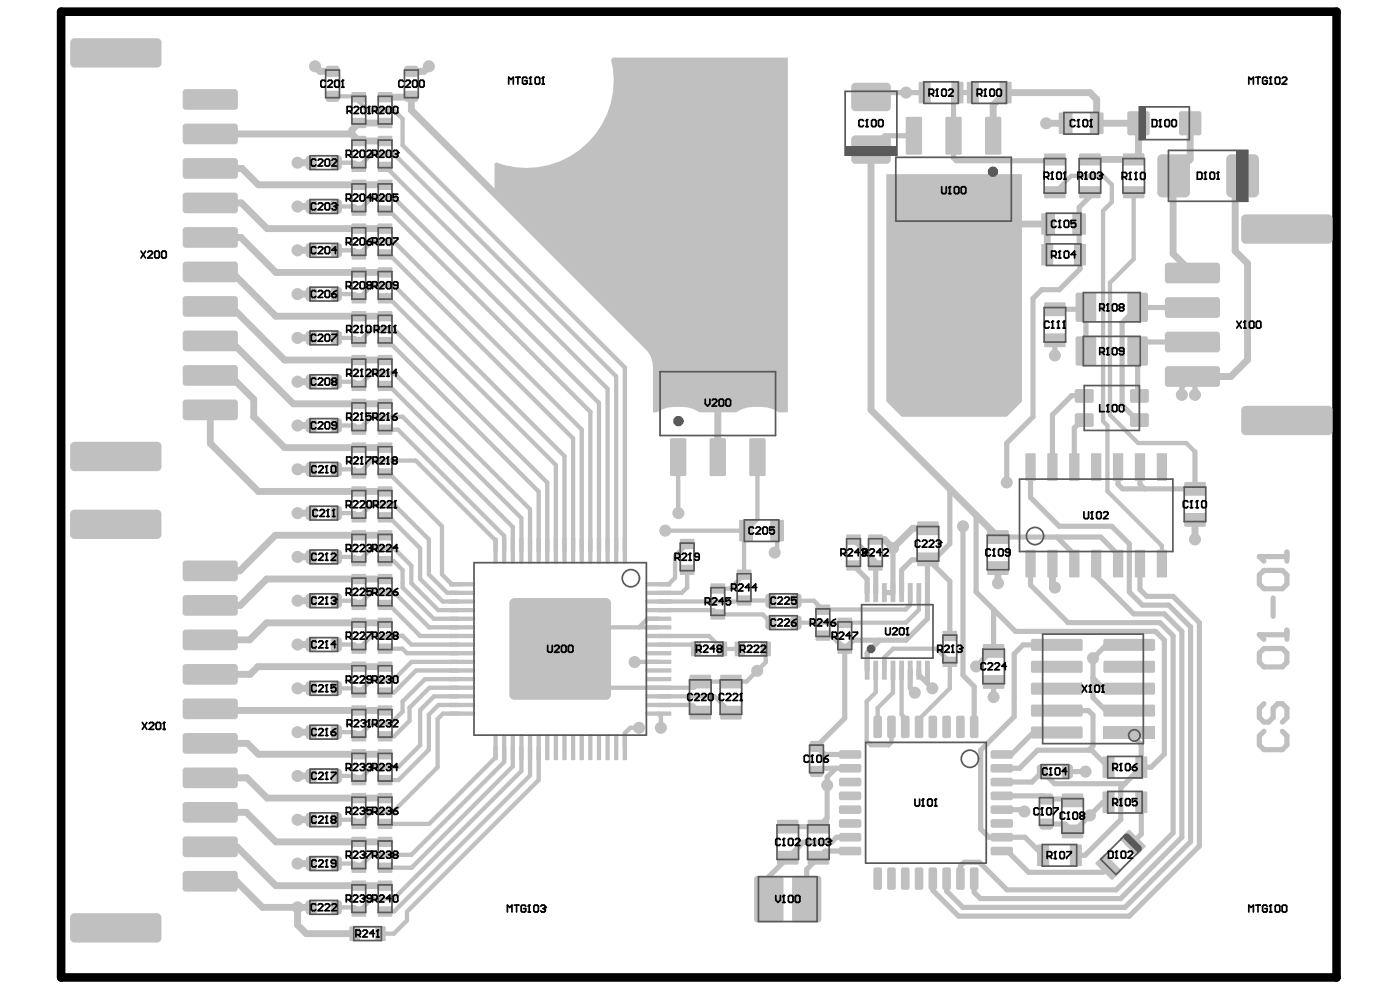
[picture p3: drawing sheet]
<svg xmlns="http://www.w3.org/2000/svg" width="420mm" height="297mm" viewBox="0 0 420 297" stroke-linecap="round" stroke-linejoin="round" font-family="sans-serif">
<path d="M18.3 3.5h382.5v289.5h-382.5z" fill="none" stroke="#000" stroke-width="2.6"/>
<g fill="#c0c0c0">
<path d="M148.3 49.1l.5-.4a26.1 26.1 0 0 0 34.4-30.8l.6-.6h52.4v106.3h-2.7a12.9 12.9 0 0 0-12.8 0h-11a12.9 12.9 0 0 0-12.7 0h-1.2v-13.4a8.5 8.5 0 0 0-2.5-6l-8.3-8.3v-2.5l-36.7-36.8z"/>
<path d="M265.8 52.2h40.7v68.1l-4.6 4.6h-31.5l-4.6-4.6z"/>
</g>
<path d="M107.6 36.9l-2.1 2.1v1.2M313.7 36.9h5.8M326.8 27.8l2 2M299.4 67.1l-.8 .9M314.3 67.1l-.3 .3M76.1 119.7v5.2M262.5 161.7h2.7l2.5 2.6M299.3 170.3v4.5M315.6 175.4l.7 .7M63 212.5l.5 .5M74.2 222.8l3.3 3.3" fill="none" stroke="#c0c0c0" stroke-width="2.1"/>
<g fill="none" stroke="#c0c0c0" stroke-width="1.3">
<path d="M107.3 28.9l.3 .2v1.3M118.1 33l2.6 2.6M106.3 48.8l1.3 1.2M115.5 50h.2M333.4 55.3v5.3M106.3 75l1.3 1.3M106.3 61.9l1.3 1.2M115.5 76.3h1.2M115.5 63.1h1.2M106.3 88.2l1.3 1.2M115.5 89.4h1.2M106.3 114.4l1.3 1.3"/>
<path d="M106.3 101.3l1.3 1.2M115.5 115.7h1.2M115.5 102.5h1.2M106.3 127.5l1.3 1.3M115.5 128.8h3.8M106.3 153.8l1.3 1.3M106.3 140.7l1.3 1.2M115.5 155.1h1.2M115.5 141.9h1.2M203.4 153.7v.1M223.7 159.1l-.6 .6M233 159.1v5.8l-.7 .7"/>
<path d="M106.3 166.9l1.3 1.3M115.5 168.2h2.5M120.7 170.9v5.2M123.3 169.6v5.2M134.1 177.7h3.1M135.5 175.1h3M148.6 162v3M151.2 160.6v4.4M197.4 177.7h7.1M202.4 173.2l-1.9 1.9h-3.1M223.1 172.2l-4.1 4.2M106.3 193.2l1.3 1.2"/>
<path d="M106.3 180.1l1.3 1.2M115.5 194.4h5.2M115.5 181.3h1.2M190.4 198.4h-.1M194.2 185.5l-2.6 2.5M207.4 193.2l1.3 1.3M213.9 182.9l1.3 1.3M223.1 180l-.3 .3M228.7 184.2l2.5 2.4M229.6 194.5v4M231.1 180l.1 .1M238.7 180.1h5.4l2.6 2.7"/>
<path d="M267.8 194.4l-2.6 2.7M272.9 181.3l-1.3 1.4M275.5 182.8l-3.8 3.8M280.9 194.4l3.9 4M106.3 219.5l1.3 1.2M106.3 206.3l1.3 1.3M116.8 207.6h1.3M120.7 213.3l-3.5 3.5M191.6 218.1h-2.6l-1.6 1.7M197.4 213.9l.8 .7v3.5M210 204.3l-1.9 1.8M219.2 204.3h4.6"/>
<path d="M263.2 212.2v5.7M270.4 214.2l1 1.1v2.6M275.6 215.6v2.3M106.3 232.6l1.3 1.2M115.5 233.8h4M115.5 220.7h2.7M148.6 224v3M151.2 224v4.4M156.4 224v7.1M259.9 222.1l1.3 1.3h5.2l.9-.9M106.3 258.8l1.3 1.3M106.3 245.7l1.3 1.3"/>
<path d="M106.3 272l1.3 1.2M114.1 279.8h4M115.5 273.2h2.7"/>
</g>
<g fill="none" stroke="#c0c0c0" stroke-width="1.6">
<path d="M262.5 27.8l-1.3 1.3M271.7 27.8h5.6M287.1 27.8l-1.2 1.1M285.9 47.4l.9 .8M316.3 47.8l-.4 .4M328.1 57.6l-4.5 4.6M323.6 76.1l.3 .2v4.3M312.4 86.8h5.2M325.6 92.1l-.6 .6M341.1 92.1l.1 .1M324.6 125.8h1.2M335.3 140v5.2l1.3 1.3"/>
<path d="M336.5 121.4l4.4 4.4M341.8 140v5.2M260 173.6v4M265.2 177.6h2.6M267.7 164.3h.1M270.4 170.9v6.7M273.5 167.8h4.6M255.9 191.9l-2.6 2.5M263.8 191.9l-3.8 3.8M297.3 195.1h.6M306.8 193.3l-2.7 2.7M331.7 193.3l-4 4"/>
<path d="M272.9 206.3l1.4 1.3M275.5 202.3l2.6 2.6M297.9 204.4v4.5M326.4 213l1.3 1.4M331 206.4l-3.3-3.2v5.9M244.8 223.7l2.4 2.4M250.7 230.3h4.2M312.8 238.5l1 1h7.4M327.7 223.5l-1.3 1.4h.9M337.3 234.9l-1.2 1.2M342.2 223.2v6.8M247.4 255.1l-5.5 5.5"/>
<path d="M250.8 251h4.1M289.2 258.4l-1.2 1.2M294.1 248.5l2.4 2.5M302.1 255.1l6.3 6.4M313.8 247h5.6M283.9 267.1l4.9 4.9M292.1 267.5l1.9 1.8"/>
</g>
<circle cx="340" cy="47.8" r="1.03" fill="#c0c0c0"/>
<g fill="none" stroke="#c0c0c0" stroke-width="2.1">
<path d="M94.5 19.9l1.5 1.5h3.7M128.6 19.9l-1.5 1.5h-3.8M107.6 36.9h7.9M115.5 29.1h7.6l.2-.2v4.1l73.6 73.5h18.3M259.9 29.1l-2.7 2.6M326.8 27.8h-25.3l-3.7 3.7v9.2M328.8 29.8v7.1h12.6v9.5l-1.4 1.4h-13.2M356.9 36.9v10.8l-5.1 5.2v23.1l5.8 5.8M63.1 50.5h9.5l4.9 4.9h38M63.1 40.2h42.4l2.1 2.1h7.9M89.2 48.8h4.1M261.2 46.1v76.8l38.1 38.1"/>
<path d="M372.6 52.7l-2.2 2.2v20.4l3.7 3.7v28.8l-5 5.1h-11.5M63.1 71.2h9.1l10.5 10.5h32.8M63.1 60.8h9.3l7.7 7.7h35.4M89.2 61.9h4.1M89.2 75h4.1M299.4 67.1h14.9M314 67.4v8.9M63.1 91.8h6.2l16 16.1h30.2M63.1 81.5h6.3l13.3 13.3h32.8M89.2 88.2h4.1M63.1 112.5h5.8l7.2 7.2M63.1 102.2h6l18.9 18.8h27.5"/>
<path d="M89.2 114.4h4.1M89.2 101.3h4.1M215.2 106v30M63.1 122.9v10l14.4 14.4h38M76.1 124.9l9.2 9.3h30.2M89.2 127.5h4.1M89.2 153.8h4.1M89.2 140.7h4.1M278.3 158.3h-4.6l-6 6M358.3 155.8v5.9M89.2 166.9h4.1M115.5 173.6h-35.5l-7.9 7.9h-9.1"/>
<path d="M115.5 160.4h-32.9l-10.7 10.7h-8.9M315.6 168.9v6.5M89.2 193.2h4.1M89.2 180.1h4.1M115.5 199.8h-38.2l-2.3 2.3h-12M115.5 186.7h-35.5l-5.1 5.1h-11.9M63.5 213h52M89.2 219.5h4.1M89.2 206.3h4.1M63 233.1h11l6.1 6.1h35.4M63 222.8h11.2M77.5 226.1h38"/>
<path d="M89.2 232.6h4.1M63 243.5h10.9l8.8 8.8h32.8M63 253.8h8.1l11.6 11.7h32.8M89.2 258.8h4.1M89.2 245.7h4.1M63 264.2h7.9l7.8 7.8h14.6M89.2 272v5.2l2.6 2.6h14.5"/>
</g>
<g fill="none" stroke="#c0c0c0" stroke-width="1.6">
<path d="M262.5 27.8h9.2M285.9 28.9v18.5M287.1 27.8h4.6M274 40.7h-8.7l-4.1 4.1M286.8 48.2h29.1M323.6 62.2v13.9M312.4 86.8l-2.6 2.7v35.4l-7.9 7.9v11.8M316.3 92.7h8.7M323.9 80.6l-6.3 6.2M325.6 92.1v13.1M341.1 92.1l-4.6 4.7v24.6M341.2 92.2h16.4"/>
<path d="M316.3 102v4.5M325.8 118.6h-4.5l-5.7 5.7v15.7M354.4 118.4v-2.4l3.2-3.1 .7 .7v4.8M357.6 102.5h-13.8l-2.7 2.7v12.2l1.2 1.2M309 140v9.1l8.6 8.6h15.8l5.2 5.3v14.4l4 4h7.9l6.5 6.5v64.4l-19.7 19.7h-48.5M324.6 125.8l-2.5 2.5v11.7M340.9 125.8h1.4M358.3 135.4v11.1h-21.7M284.8 146.5v16.5l-4.6 4.6h-1.9l6.5 6.6v16.4M288.8 157.7v44.7l3.3 3.4v12.1M292.7 154.4v23l11.8 11.9h42l2.6 2.6v34.1l-3.9 4h-3l-4.9 4.9h-21.1l-3.6-3.6-3.2 3.1h-9M341.8 145.2l1.4 1.3"/>
<path d="M255.9 161.7l6.6 6.6 .1 9.3M255.9 169.5l4.1 4.1M267.8 164.3v13.3M273.5 167.8l-3.1 3.1M278.1 167.8v17.7l-6.4 6.4h-15.8M299.3 161h30.7l5.3 5.2v2.7M309 168.9v6.5l11.3 11.2h27.5l4 4v59.1l-17.1 17h-32.7l-8.3-8.3h-4.5M316.9 161l5.2 5.2v2.7M328.7 168.9v3.9l11.3 11.2h9.1l5.3 5.3v61.7l-18.4 18.3h-42M341.8 168.9v7.8l2.1 2.1h7.9l7.8 7.8v67l-21 21h-51.2l-7.7-7.7v-3.5M246.7 190.5h2.7l3.9 3.9v20.9l-8.5 8.4M260 195.7v5.2"/>
<path d="M297.3 195.1l-4.6 4.7M297.9 182.7v12.4M304.1 196v18.8l-10 10.1v23.6M306.8 193.3h10.1M327.7 197.3v5.9M331.7 193.3h6.9M377.6 195.8l1.4-1.4h5.5l1.4 1.4v2.7l-1.4 1.4h-5.5l-1.4-1.4zM377.6 190.3h8.3M385.9 188.9v2.7M272.9 200.9v5.4M275.5 200.9v1.4M278.1 200.9v4"/>
<path d="M309.9 219.6l-6.6 6.5h-2.9M316.9 213h9.5M327.7 214.4v9.1M327.7 209.1l3.9 3.9h7M331 206.4h7.6M338.6 219.6l3.6 3.6M379 219.2l-1.4 1.4v2.7l1.4 1.4h5.5l1.4-1.4v-2.7l-1.4-1.4M379 210.9l-1.4 1.4v2.8l1.4 1.3h1.4l1.4-1.3v-2.8l1.3-1.4h1.4l1.4 1.4v2.8l-1.4 1.3M244.8 231.2l1-.9h4.9l-2.7 2.6v12.3l-2.6 2.6h-9.2M247.2 226.1h7.7M300.4 238.5h12.4M320.1 231.3h5.4"/>
<path d="M321.2 239.5l.4 .4M326.4 224.9h-15.3l-5.4 5.4h-5.3M327.3 224.9l5.1 5.1M336.1 236.1v9.5l-10.7 10.8h-2.8M247.4 255.1h7.5M250.8 251l-1.5 1.4h-8.4l-10.4 10.4v6.7M288 259.6v3.8M296.5 251h10.9l5.4 5.4M300.4 242.7h6.2l.6 .5M300.4 255.1h1.7M332.4 259.9l-1.6 1.6h-22.4M332.4 240.5h-1.6l-8.8 8.7h-.4l-2.2-2.2"/>
<path d="M342.2 240.5v9.5l-2.5 2.6M241.9 260.6v8.9M283.9 263.4v3.7M292.1 263.4v4.1"/>
</g>
<g fill="none" stroke="#c0c0c0" stroke-width="1.3">
<path d="M99.7 28.9h7.6M107.6 30.4l2.6 2.6h7.9M120.7 35.6v7.9l66.7 66.7v54.8M100.8 48.8h5.5M107.6 50l3.9-3.9h6.6l66.7 66.7v52.2M115.7 50l66.5 66.5v48.5M333.4 55.3l-2.6-2.6h-9.6l-4.9 4.9M340 57.6v20.1l-7.2 7.1v39.6l8.5 8.4h14.4l2.6 2.6M100.8 75h5.5M100.8 61.9h5.5M107.6 63.1l3.9-3.8h6.6l61.5 61.5v44.2M107.6 76.3l3.9-3.9h6.6l56.3 56.4v36.2"/>
<path d="M116.7 76.3l55.2 55.1v33.6M116.7 63.1l60.3 60.4v41.5M333.4 60.6l-2.6 2.6v63l1.3 1.3v19.7l16.3 16.4v5.3M100.8 88.2h5.5M107.6 89.4l3.9-3.9h6.6l51.2 51.2v28.3M116.7 89.4l50 50v25.6M100.8 114.4h5.5M100.8 101.3h5.5M107.6 115.7l3.9-3.9h6.6l40.8 40.8v12.4M107.6 102.5l3.9-3.8h6.6l46 46v20.3M116.7 102.5l44.8 44.8v17.7M116.7 115.7l39.7 39.6v9.7"/>
<path d="M100.8 127.5h5.5M107.6 128.8l3.9-3.9h9.2l33.1 33.1v7M119.3 128.8l31.9 31.8M203.4 136v17.8M227.1 136v19.6l-3.4 3.5h-24.2M100.8 153.8h5.5M100.8 140.7h5.5M107.6 155.1l3.9-3.9h6.6l10.5 10.5v10.5l5.5 5.5M107.6 141.9l3.9-3.9h13.2l23.9 24M116.7 155.1l9.3 9.2v9.2l6.8 6.8h4.4M116.7 141.9l15.8 15.8v14.5l3 2.9M223.1 159.7v12.5"/>
<path d="M100.8 166.9h5.5M107.6 168.2l3.9-3.9h6.6l5.2 5.3M118 168.2l2.7 2.7M120.7 176.1l9.4 9.4h7.1M123.3 174.8l8.1 8.1h5.8M206.1 163.1l-3.7 3.6v6.5M206.1 170.8v5.3l-1.6 1.6M215.2 176.4h3.8M272.9 177.6v3.7M275.5 177.6v5.2M100.8 193.2h5.5M100.8 180.1h5.5"/>
<path d="M107.6 181.3l3.9-3.9h6.6l10.6 10.6h8.5M116.7 181.3l9.3 9.3h11.2M120.7 194.4l1.3 1.4h15.2M137.2 198.4h-13.8l-5.3 5.3h-6.6l-3.9 3.9M137.2 193.2h-13.8l-2.7-2.6h-9.2l-3.9 3.8M174.4 188h23M190.4 198.4h7M194.2 185.5h3.2M197.4 193.2h10M197.4 180.3h25.4M197.4 182.9h16.5M197.4 190.6h15.2l3.9 3.9h5.4"/>
<path d="M215.2 184.2h13.5M223.1 180h8M229.6 198.5l-5.8 5.8M238.7 186.6h33M248 182.7h23.6M265.2 197.1v3.8M267.8 194.4h13.1M284.8 198.4v7.9l-9.2 9.3M100.8 219.5h5.5M100.8 206.3h5.5M117.2 216.8h-5.7l-3.9 3.9M137.2 203.6h-9.8l-6.7 6.7v3"/>
<path d="M137.2 211.3h-5.7l-2.9 2.9v10.5l-9.1 9.1M137.2 208.7h-7.1l-4.1 4.2v10.5l-6.6 6.6h-7.9l-3.9 3.8M137.2 206.1h-8.4l-6 6v4l-4.6 4.6M137.2 213.9h-4.4l-1.6 1.6v14.5l-13.1 13.1h-6.6l-3.9 3.9M137.2 201h-12.4l-6.7 6.6M179.6 206.1h28.5M187.4 219.8v4.2M197.4 211.3h10.3l2.3 2.3M197.4 208.7h16.9l4.9 4.9M210 204.3h9.2M262.6 200.9v6.6l-2.7 2.8v11.8M267.3 217.9v4.6"/>
<path d="M267.8 200.9v6.7l-4.6 4.6M270.4 200.9v13.3M100.8 232.6h5.5M148.6 227l-19.9 20h-13.2M151.2 228.4l-27.9 27.8h-11.8l-3.9 3.9M153.8 224v5.7l-30.4 30.4h-7.9M156.4 231.1l-38.3 38.2h-6.6l-3.9 3.9M158.9 224v8.4l-40.7 40.8M161.5 224v9.8l-39.5 39.5v2.6l-3.9 3.9M100.8 258.8h5.5M100.8 245.7h5.5M100.8 272h5.5"/>
</g>
<circle cx="377.6" cy="190.3" r=".78" fill="#c0c0c0"/>
<path d="M377.6 172.3l1.4-1.3h5.5l1.4 1.3v2.8l-1.4 1.4h-5.5l-1.4-1.4zM377.6 166.8h8.3M381.8 179.2v5.5M385.9 165.5v2.7M377.6 190.3l1.4 1.3" fill="none" stroke="#c0c0c0" stroke-width="1.6"/>
<circle cx="377.6" cy="166.8" r=".78" fill="#c0c0c0"/>
<path d="M377.6 166.8l1.4 1.4" fill="none" stroke="#c0c0c0" stroke-width="1.6"/>
<g fill="#c0c0c0">
<path d="M181.7 208.2h1.5zM181.7 208.2h1.5a1.52 1.52 0 0 1-1.5 1.6z"/>
<path d="M181.7 179.3v1.5zM181.7 179.3a1.52 1.52 0 0 1 1.5 1.5h-1.5z"/>
<path d="M152.7 180.8h1.6zM153.4 179.6l.9-.3v1.5h-1.6z"/>
<path d="M154.3 208.2v1.6zM152.7 208.2h1.6v1.6a1.52 1.52 0 0 1-1.6-1.6z"/>
<path d="M94.2 260.1h.8zM94.2 260.1h.8a.84 .84 0 0 1-.8 .8z"/>
<path d="M94.2 256.8v.8zM94.2 256.8a.84 .84 0 0 1 .8 .8h-.8z"/>
<path d="M91.7 257.6h.8zM91.9 257l.6-.2v.8h-.8z"/>
<path d="M92.5 260.1v.8zM91.7 260.1h.8v.8a.84 .84 0 0 1-.8-.8z"/>
<path d="M94.2 246.9h.8zM94.2 246.9h.8a.84 .84 0 0 1-.8 .9z"/>
<path d="M94.2 243.6v.9zM94.2 243.6a.84 .84 0 0 1 .8 .9h-.8z"/>
<path d="M91.7 244.5h.8zM91.9 243.9l.6-.3v.9h-.8z"/>
<path d="M92.5 246.9v.9zM91.7 246.9h.8v.9a.84 .84 0 0 1-.8-.9z"/>
<path d="M94.2 207.6h.8zM94.2 207.6h.8a.84 .84 0 0 1-.8 .8z"/>
<path d="M94.2 204.3v.8zM94.2 204.3a.84 .84 0 0 1 .8 .8h-.8z"/>
<path d="M91.7 205.1h.8zM91.9 204.5l.6-.2v.8h-.8z"/>
<path d="M92.5 207.6v.8zM91.7 207.6h.8v.8a.84 .84 0 0 1-.8-.8z"/>
<path d="M94.2 194.4h.8zM94.2 194.4h.8a.84 .84 0 0 1-.8 .9z"/>
<path d="M94.2 191.1v.9zM94.2 191.1a.84 .84 0 0 1 .8 .9h-.8z"/>
<path d="M91.7 192h.8zM91.9 191.4l.6-.3v.9h-.8z"/>
<path d="M92.5 194.4v.9zM91.7 194.4h.8v.9a.84 .84 0 0 1-.8-.9z"/>
<path d="M94.2 155h.8zM94.2 155h.8a.84 .84 0 0 1-.8 .9z"/>
<path d="M94.2 151.7v.9zM94.2 151.7a.84 .84 0 0 1 .8 .9h-.8z"/>
<path d="M91.7 152.6h.8zM91.9 152l.6-.3v.9h-.8z"/>
<path d="M92.5 155v.9zM91.7 155h.8v.9a.84 .84 0 0 1-.8-.9z"/>
<path d="M94.2 141.9h.8zM94.2 141.9h.8a.84 .84 0 0 1-.8 .8z"/>
<path d="M94.2 138.6v.8zM94.2 138.6a.84 .84 0 0 1 .8 .8h-.8z"/>
<path d="M91.7 139.4h.8zM91.9 138.9l.6-.3v.8h-.8z"/>
<path d="M92.5 141.9v.8zM91.7 141.9h.8v.8a.84 .84 0 0 1-.8-.8z"/>
<path d="M94.2 102.5h.8zM94.2 102.5h.8a.84 .84 0 0 1-.8 .9z"/>
<path d="M94.2 99.2v.9zM94.2 99.2a.84 .84 0 0 1 .8 .9h-.8z"/>
<path d="M91.7 100.1h.8zM91.9 99.5l.6-.3v.9h-.8z"/>
<path d="M92.5 102.5v.9zM91.7 102.5h.8v.9a.84 .84 0 0 1-.8-.9z"/>
<path d="M94.2 89.4h.8zM94.2 89.4h.8a.84 .84 0 0 1-.8 .8z"/>
<path d="M94.2 86.1v.8zM94.2 86.1a.84 .84 0 0 1 .8 .8h-.8z"/>
<path d="M91.7 86.9h.8zM91.9 86.3l.6-.2v.8h-.8z"/>
<path d="M92.5 89.4v.8zM91.7 89.4h.8v.8a.84 .84 0 0 1-.8-.8z"/>
<path d="M94.2 50h.8zM94.2 50h.8a.84 .84 0 0 1-.8 .8z"/>
<path d="M94.2 46.7v.8zM94.2 46.7a.84 .84 0 0 1 .8 .8h-.8z"/>
<path d="M91.7 47.5h.8zM91.9 46.9l.6-.2v.8h-.8z"/>
<path d="M92.5 50v.8zM91.7 50h.8v.8a.84 .84 0 0 1-.8-.8z"/>
<path d="M104.8 278h.3zM104.9 277.7h.2v.3h-.3z"/>
<path d="M105.1 281.7v.3zM104.8 281.7h.3v.3z"/>
<path d="M107.6 281.7h.3zM107.6 281.7h.3l-.2 .3h-.1z"/>
<path d="M107.6 277.7v.3zM107.6 277.7l.3 .3h-.3z"/>
<path d="M109.5 263.9v.3zM109.5 263.9l.3 .3h-.3z"/>
<path d="M105.4 264.2h.3zM105.6 264l.1-.1v.3h-.3z"/>
<path d="M105.7 266.7v.3zM105.4 266.7h.3v.3z"/>
<path d="M109.5 266.7h.3zM109.5 266.7h.3l-.2 .3h-.1z"/>
<path d="M109.5 258.5v.4zM109.5 258.5l.3 .4h-.3z"/>
<path d="M105.4 258.9h.3zM105.6 258.6l.1-.1v.4h-.3z"/>
<path d="M105.7 261.3v.3zM105.4 261.3h.3v.3z"/>
<path d="M109.5 261.3h.3zM109.5 261.3h.3l-.2 .3h-.1z"/>
<path d="M109.5 245.4v.3zM109.5 245.4l.3 .3h-.3z"/>
<path d="M105.4 245.7h.3zM105.6 245.5l.1-.1v.3h-.3z"/>
<path d="M105.7 248.2v.3zM105.4 248.2h.3v.3z"/>
<path d="M109.5 248.2h.3zM109.5 248.2h.3l-.2 .3h-.1z"/>
<path d="M109.5 237.7v.3zM109.5 237.7l.3 .3h-.3z"/>
<path d="M105.4 238h.3zM105.6 237.7h.1v.3h-.3z"/>
<path d="M105.7 240.5v.3zM105.4 240.5h.3v.3z"/>
<path d="M109.5 240.5h.3zM109.5 240.5h.3l-.2 .2-.1 .1z"/>
<path d="M109.5 232.3v.3zM109.5 232.3l.3 .3h-.3z"/>
<path d="M105.4 232.6h.3zM105.6 232.3h.1v.3h-.3z"/>
<path d="M105.7 235.1v.3zM105.4 235.1h.3v.3z"/>
<path d="M109.5 235.1h.3zM109.5 235.1h.3l-.2 .2-.1 .1z"/>
<path d="M109.5 224.5v.3zM109.5 224.5l.3 .3h-.3z"/>
<path d="M105.4 224.8h.3zM105.6 224.6l.1-.1v.3h-.3z"/>
<path d="M105.7 227.3v.3zM105.4 227.3h.3v.3z"/>
<path d="M109.5 227.3h.3zM109.5 227.3h.3l-.2 .3h-.1z"/>
<path d="M109.5 211.4v.3zM109.5 211.4l.3 .3h-.3z"/>
<path d="M105.4 211.7h.3zM105.6 211.4h.1v.3h-.3z"/>
<path d="M105.7 214.2v.3zM105.4 214.2h.3v.3z"/>
<path d="M109.5 214.2h.3zM109.5 214.2h.3l-.2 .3h-.1z"/>
<path d="M109.5 206v.3zM109.5 206l.3 .3h-.3z"/>
<path d="M105.4 206.3h.3zM105.6 206.1l.1-.1v.3h-.3z"/>
<path d="M105.7 208.8v.3zM105.4 208.8h.3v.3z"/>
<path d="M109.5 208.8h.3zM109.5 208.8h.3l-.2 .3h-.1z"/>
<path d="M109.5 192.9v.3zM109.5 192.9l.3 .3h-.3z"/>
<path d="M105.4 193.2h.3zM105.6 192.9h.1v.3h-.3z"/>
<path d="M105.7 195.7v.3zM105.4 195.7h.3v.3z"/>
<path d="M109.5 195.7h.3zM109.5 195.7h.3l-.2 .3h-.1z"/>
<path d="M109.5 185.1v.4zM109.5 185.1l.3 .4h-.3z"/>
<path d="M105.4 185.5h.3zM105.6 185.2l.1-.1v.4h-.3z"/>
<path d="M105.7 187.9v.3zM105.4 187.9h.3v.3z"/>
<path d="M109.5 187.9h.3zM109.5 187.9h.3l-.2 .3h-.1z"/>
<path d="M109.5 179.8v.3zM109.5 179.8l.3 .3h-.3z"/>
<path d="M105.4 180.1h.3zM105.6 179.8h.1v.3h-.3z"/>
<path d="M105.7 182.6v.3zM105.4 182.6h.3v.3z"/>
<path d="M109.5 182.6h.3zM109.5 182.6h.3l-.2 .2-.1 .1z"/>
<path d="M109.5 172v.3zM109.5 172l.3 .3h-.3z"/>
<path d="M105.4 172.3h.3zM105.6 172.1l.1-.1v.3h-.3z"/>
<path d="M105.7 174.8v.3zM105.4 174.8h.3v.3z"/>
<path d="M109.5 174.8h.3zM109.5 174.8h.3l-.2 .3h-.1z"/>
<path d="M109.5 158.9v.3zM109.5 158.9l.3 .3h-.3z"/>
<path d="M105.4 159.2h.3zM105.6 158.9h.1v.3h-.3z"/>
<path d="M105.7 161.7v.3zM105.4 161.7h.3v.3z"/>
<path d="M109.5 161.7h.3zM109.5 161.7h.3l-.2 .2-.1 .1z"/>
<path d="M109.5 153.5v.3zM109.5 153.5l.3 .3h-.3z"/>
<path d="M105.4 153.8h.3zM105.6 153.5h.1v.3h-.3z"/>
<path d="M105.7 156.3v.3zM105.4 156.3h.3v.3z"/>
<path d="M109.5 156.3h.3zM109.5 156.3h.3l-.2 .3h-.1z"/>
<path d="M109.5 140.4v.3zM109.5 140.4l.3 .3h-.3z"/>
<path d="M105.4 140.7h.3zM105.6 140.4h.1v.3h-.3z"/>
<path d="M105.7 143.2v.3zM105.4 143.2h.3v.3z"/>
<path d="M109.5 143.2h.3zM109.5 143.2h.3l-.2 .2-.1 .1z"/>
<path d="M109.5 132.6v.3zM109.5 132.6l.3 .3h-.3z"/>
<path d="M105.4 132.9h.3zM105.6 132.7l.1-.1v.3h-.3z"/>
<path d="M105.7 135.4v.3zM105.4 135.4h.3v.3z"/>
<path d="M109.5 135.4h.3zM109.5 135.4h.3l-.2 .3h-.1z"/>
<path d="M109.5 127.2v.4zM109.5 127.2l.3 .4h-.3z"/>
<path d="M105.4 127.6h.3zM105.6 127.3l.1-.1v.4h-.3z"/>
<path d="M105.7 130v.3zM105.4 130h.3v.3z"/>
<path d="M109.5 130h.3zM109.5 130h.3l-.2 .3h-.1z"/>
<path d="M109.5 119.5v.3zM109.5 119.5l.3 .3h-.3z"/>
<path d="M105.4 119.8h.3zM105.6 119.5h.1v.3h-.3z"/>
<path d="M105.7 122.3v.3zM105.4 122.3h.3v.3z"/>
<path d="M109.5 122.3h.3zM109.5 122.3h.3l-.2 .3h-.1z"/>
<path d="M109.5 106.4v.3zM109.5 106.4l.3 .3h-.3z"/>
<path d="M105.4 106.7h.3zM105.6 106.4h.1v.3h-.3z"/>
<path d="M105.7 109.2v.3zM105.4 109.2h.3v.3z"/>
<path d="M109.5 109.2h.3zM109.5 109.2h.3l-.2 .2-.1 .1z"/>
<path d="M109.5 101v.3zM109.5 101l.3 .3h-.3z"/>
<path d="M105.4 101.3h.3zM105.6 101h.1v.3h-.3z"/>
<path d="M105.7 103.8v.3zM105.4 103.8h.3v.3z"/>
<path d="M109.5 103.8h.3zM109.5 103.8h.3l-.2 .2-.1 .1z"/>
<path d="M109.5 87.9v.3zM109.5 87.9l.3 .3h-.3z"/>
<path d="M105.4 88.2h.3zM105.6 87.9h.1v.3h-.3z"/>
<path d="M105.7 90.6v.4zM105.4 90.6h.3v.4z"/>
<path d="M109.5 90.6h.3zM109.5 90.6h.3l-.2 .3-.1 .1z"/>
<path d="M109.5 80.1v.3zM109.5 80.1l.3 .3h-.3z"/>
<path d="M105.4 80.4h.3zM105.6 80.1h.1v.3h-.3z"/>
<path d="M105.7 82.9v.3zM105.4 82.9h.3v.3z"/>
<path d="M109.5 82.9h.3zM109.5 82.9h.3l-.2 .3h-.1z"/>
<path d="M109.5 74.7v.3zM109.5 74.7l.3 .3h-.3z"/>
<path d="M105.4 75h.3zM105.6 74.8l.1-.1v.3h-.3z"/>
<path d="M105.7 77.5v.3zM105.4 77.5h.3v.3z"/>
<path d="M109.5 77.5h.3zM109.5 77.5h.3l-.2 .3h-.1z"/>
<path d="M109.5 67v.3zM109.5 67l.3 .3h-.3z"/>
<path d="M105.4 67.3h.3zM105.6 67h.1v.3h-.3z"/>
<path d="M105.7 69.8v.3zM105.4 69.8h.3v.3z"/>
<path d="M109.5 69.8h.3zM109.5 69.8h.3l-.2 .2-.1 .1z"/>
<path d="M109.5 53.8v.4zM109.5 53.8l.3 .4h-.3z"/>
<path d="M105.4 54.2h.3zM105.6 53.9l.1-.1v.4h-.3z"/>
<path d="M105.7 56.6v.3zM105.4 56.6h.3v.3z"/>
<path d="M109.5 56.6h.3zM109.5 56.6h.3l-.2 .3h-.1z"/>
<path d="M109.5 48.5v.3zM109.5 48.5l.3 .3h-.3z"/>
<path d="M105.4 48.8h.3zM105.6 48.5h.1v.3h-.3z"/>
<path d="M105.7 51.3v.3zM105.4 51.3h.3v.3z"/>
<path d="M109.5 51.3h.3zM109.5 51.3h.3l-.2 .2-.1 .1z"/>
<path d="M105.7 38.1v.3zM105.4 38.1h.3v.3z"/>
<path d="M109.5 38.1h.3zM109.5 38.1h.3l-.2 .3h-.1z"/>
<path d="M109.5 35.3v.3zM109.5 35.3l.3 .3h-.3z"/>
<path d="M105.4 35.6h.3zM105.6 35.4l.1-.1v.3h-.3z"/>
<path d="M105.7 30.4v.3zM105.4 30.4h.3v.3z"/>
<path d="M109.5 30.4h.3zM109.5 30.4h.3l-.2 .2-.1 .1z"/>
<path d="M109.5 27.6v.3zM109.5 27.6l.3 .3h-.3z"/>
<path d="M105.4 27.9h.3zM105.6 27.6h.1v.3h-.3z"/>
<path d="M112.5 278h.4zM112.7 277.7h.2v.3h-.4z"/>
<path d="M112.9 281.7v.3zM112.5 281.7h.4v.3z"/>
<path d="M115.3 281.7h.3zM115.3 281.7h.3l-.1 .3h-.2z"/>
<path d="M115.3 277.7v.3zM115.3 277.7l.3 .3h-.3z"/>
<path d="M117.4 263.9v.3zM117.4 263.9l.3 .3h-.3z"/>
<path d="M113.3 264.2h.3zM113.4 264l.2-.1v.3h-.3z"/>
<path d="M113.6 266.7v.3zM113.3 266.7h.3v.3z"/>
<path d="M117.4 266.7h.3zM117.4 266.7h.3l-.2 .3h-.1z"/>
<path d="M117.4 258.5v.4zM117.4 258.5l.3 .4h-.3z"/>
<path d="M113.3 258.9h.3zM113.4 258.6l.2-.1v.4h-.3z"/>
<path d="M113.6 261.3v.3zM113.3 261.3h.3v.3z"/>
<path d="M117.4 261.3h.3zM117.4 261.3h.3l-.2 .3h-.1z"/>
<path d="M117.4 245.4v.3zM117.4 245.4l.3 .3h-.3z"/>
<path d="M113.3 245.7h.3zM113.4 245.5l.2-.1v.3h-.3z"/>
<path d="M113.6 248.2v.3zM113.3 248.2h.3v.3z"/>
<path d="M117.4 248.2h.3zM117.4 248.2h.3l-.2 .3h-.1z"/>
<path d="M117.4 237.7v.3zM117.4 237.7l.3 .3h-.3z"/>
<path d="M113.3 238h.3zM113.4 237.7h.2v.3h-.3z"/>
<path d="M113.6 240.5v.3zM113.3 240.5h.3v.3z"/>
<path d="M117.4 240.5h.3zM117.4 240.5h.3l-.2 .2-.1 .1z"/>
<path d="M117.4 232.3v.3zM117.4 232.3l.3 .3h-.3z"/>
<path d="M113.3 232.6h.3zM113.4 232.3h.2v.3h-.3z"/>
<path d="M113.6 235.1v.3zM113.3 235.1h.3v.3z"/>
<path d="M117.4 235.1h.3zM117.4 235.1h.3l-.2 .2-.1 .1z"/>
<path d="M117.4 224.5v.3zM117.4 224.5l.3 .3h-.3z"/>
<path d="M113.3 224.8h.3zM113.4 224.6l.2-.1v.3h-.3z"/>
<path d="M113.6 227.3v.3zM113.3 227.3h.3v.3z"/>
<path d="M117.4 227.3h.3zM117.4 227.3h.3l-.2 .3h-.1z"/>
<path d="M117.4 211.4v.3zM117.4 211.4l.3 .3h-.3z"/>
<path d="M113.3 211.7h.3zM113.4 211.4h.2v.3h-.3z"/>
<path d="M113.6 214.2v.3zM113.3 214.2h.3v.3z"/>
<path d="M117.4 214.2h.3zM117.4 214.2h.3l-.2 .3h-.1z"/>
<path d="M117.4 206v.3zM117.4 206l.3 .3h-.3z"/>
<path d="M113.3 206.3h.3zM113.4 206.1l.2-.1v.3h-.3z"/>
<path d="M113.6 208.8v.3zM113.3 208.8h.3v.3z"/>
<path d="M117.4 208.8h.3zM117.4 208.8h.3l-.2 .3h-.1z"/>
<path d="M117.4 192.9v.3zM117.4 192.9l.3 .3h-.3z"/>
<path d="M113.3 193.2h.3zM113.4 192.9h.2v.3h-.3z"/>
<path d="M113.6 195.7v.3zM113.3 195.7h.3v.3z"/>
<path d="M117.4 195.7h.3zM117.4 195.7h.3l-.2 .3h-.1z"/>
<path d="M117.4 185.1v.4zM117.4 185.1l.3 .4h-.3z"/>
<path d="M113.3 185.5h.3zM113.4 185.2l.2-.1v.4h-.3z"/>
<path d="M113.6 187.9v.3zM113.3 187.9h.3v.3z"/>
<path d="M117.4 187.9h.3zM117.4 187.9h.3l-.2 .3h-.1z"/>
<path d="M117.4 179.8v.3zM117.4 179.8l.3 .3h-.3z"/>
<path d="M113.3 180.1h.3zM113.4 179.8h.2v.3h-.3z"/>
<path d="M113.6 182.6v.3zM113.3 182.6h.3v.3z"/>
<path d="M117.4 182.6h.3zM117.4 182.6h.3l-.2 .2-.1 .1z"/>
<path d="M117.4 172v.3zM117.4 172l.3 .3h-.3z"/>
<path d="M113.3 172.3h.3zM113.4 172.1l.2-.1v.3h-.3z"/>
<path d="M113.6 174.8v.3zM113.3 174.8h.3v.3z"/>
<path d="M117.4 174.8h.3zM117.4 174.8h.3l-.2 .3h-.1z"/>
<path d="M117.4 158.9v.3zM117.4 158.9l.3 .3h-.3z"/>
<path d="M113.3 159.2h.3zM113.4 158.9h.2v.3h-.3z"/>
<path d="M113.6 161.7v.3zM113.3 161.7h.3v.3z"/>
<path d="M117.4 161.7h.3zM117.4 161.7h.3l-.2 .2-.1 .1z"/>
<path d="M117.4 153.5v.3zM117.4 153.5l.3 .3h-.3z"/>
<path d="M113.3 153.8h.3zM113.4 153.5h.2v.3h-.3z"/>
<path d="M113.6 156.3v.3zM113.3 156.3h.3v.3z"/>
<path d="M117.4 156.3h.3zM117.4 156.3h.3l-.2 .3h-.1z"/>
<path d="M117.4 140.4v.3zM117.4 140.4l.3 .3h-.3z"/>
<path d="M113.3 140.7h.3zM113.4 140.4h.2v.3h-.3z"/>
<path d="M113.6 143.2v.3zM113.3 143.2h.3v.3z"/>
<path d="M117.4 143.2h.3zM117.4 143.2h.3l-.2 .2-.1 .1z"/>
<path d="M117.4 132.6v.3zM117.4 132.6l.3 .3h-.3z"/>
<path d="M113.3 132.9h.3zM113.4 132.7l.2-.1v.3h-.3z"/>
<path d="M113.6 135.4v.3zM113.3 135.4h.3v.3z"/>
<path d="M117.4 135.4h.3zM117.4 135.4h.3l-.2 .3h-.1z"/>
<path d="M117.4 127.2v.4zM117.4 127.2l.3 .4h-.3z"/>
<path d="M113.3 127.6h.3zM113.4 127.3l.2-.1v.4h-.3z"/>
<path d="M113.6 130v.3zM113.3 130h.3v.3z"/>
<path d="M117.4 130h.3zM117.4 130h.3l-.2 .3h-.1z"/>
<path d="M117.4 119.5v.3zM117.4 119.5l.3 .3h-.3z"/>
<path d="M113.3 119.8h.3zM113.4 119.5h.2v.3h-.3z"/>
<path d="M113.6 122.3v.3zM113.3 122.3h.3v.3z"/>
<path d="M117.4 122.3h.3zM117.4 122.3h.3l-.2 .3h-.1z"/>
<path d="M117.4 106.4v.3zM117.4 106.4l.3 .3h-.3z"/>
<path d="M113.3 106.7h.3zM113.4 106.4h.2v.3h-.3z"/>
<path d="M113.6 109.2v.3zM113.3 109.2h.3v.3z"/>
<path d="M117.4 109.2h.3zM117.4 109.2h.3l-.2 .2-.1 .1z"/>
<path d="M117.4 101v.3zM117.4 101l.3 .3h-.3z"/>
<path d="M113.3 101.3h.3zM113.4 101h.2v.3h-.3z"/>
<path d="M113.6 103.8v.3zM113.3 103.8h.3v.3z"/>
<path d="M117.4 103.8h.3zM117.4 103.8h.3l-.2 .2-.1 .1z"/>
<path d="M117.4 87.9v.3zM117.4 87.9l.3 .3h-.3z"/>
<path d="M113.3 88.2h.3zM113.4 87.9h.2v.3h-.3z"/>
<path d="M113.6 90.6v.4zM113.3 90.6h.3v.4z"/>
<path d="M117.4 90.6h.3zM117.4 90.6h.3l-.2 .3-.1 .1z"/>
<path d="M117.4 80.1v.3zM117.4 80.1l.3 .3h-.3z"/>
<path d="M113.3 80.4h.3zM113.4 80.1h.2v.3h-.3z"/>
<path d="M113.6 82.9v.3zM113.3 82.9h.3v.3z"/>
<path d="M117.4 82.9h.3zM117.4 82.9h.3l-.2 .3h-.1z"/>
<path d="M117.4 74.7v.3zM117.4 74.7l.3 .3h-.3z"/>
<path d="M113.3 75h.3zM113.4 74.8l.2-.1v.3h-.3z"/>
<path d="M113.6 77.5v.3zM113.3 77.5h.3v.3z"/>
<path d="M117.4 77.5h.3zM117.4 77.5h.3l-.2 .3h-.1z"/>
<path d="M117.4 67v.3zM117.4 67l.3 .3h-.3z"/>
<path d="M113.3 67.3h.3zM113.4 67h.2v.3h-.3z"/>
<path d="M113.6 69.8v.3zM113.3 69.8h.3v.3z"/>
<path d="M117.4 69.8h.3zM117.4 69.8h.3l-.2 .2-.1 .1z"/>
<path d="M117.4 53.8v.4zM117.4 53.8l.3 .4h-.3z"/>
<path d="M113.3 54.2h.3zM113.4 53.9l.2-.1v.4h-.3z"/>
<path d="M113.6 56.6v.3zM113.3 56.6h.3v.3z"/>
<path d="M117.4 56.6h.3zM117.4 56.6h.3l-.2 .3h-.1z"/>
<path d="M117.4 48.5v.3zM117.4 48.5l.3 .3h-.3z"/>
<path d="M113.3 48.8h.3zM113.4 48.5h.2v.3h-.3z"/>
<path d="M113.6 51.3v.3zM113.3 51.3h.3v.3z"/>
<path d="M117.4 51.3h.3zM117.4 51.3h.3l-.2 .2-.1 .1z"/>
<path d="M113.6 38.1v.3zM113.3 38.1h.3v.3z"/>
<path d="M117.4 38.1h.3zM117.4 38.1h.3l-.2 .3h-.1z"/>
<path d="M117.4 35.3v.3zM117.4 35.3l.3 .3h-.3z"/>
<path d="M113.3 35.6h.3zM113.4 35.4l.2-.1v.3h-.3z"/>
<path d="M113.6 30.4v.3zM113.3 30.4h.3v.3z"/>
<path d="M117.4 30.4h.3zM117.4 30.4h.3l-.2 .2-.1 .1z"/>
<path d="M117.4 27.6v.3zM117.4 27.6l.3 .3h-.3z"/>
<path d="M113.3 27.9h.3zM113.4 27.6h.2v.3h-.3z"/>
<path d="M142.1 214.2h.3zM142.1 214.2h.3l-.2 .3h-.1z"/>
<path d="M142.1 213.2v.4zM142.1 213.2l.3 .4h-.3z"/>
<path d="M134.6 213.6h.4zM134.8 213.3l.2-.1v.4h-.4z"/>
<path d="M135 214.2v.3zM134.6 214.2h.4v.3z"/>
<path d="M142.1 203.9h.3zM142.1 203.9h.3l-.2 .3h-.1z"/>
<path d="M142.1 202.9v.3zM142.1 202.9l.3 .3h-.3z"/>
<path d="M134.6 203.2h.4zM134.8 203l.2-.1v.3h-.4z"/>
<path d="M135 203.9v.3zM134.6 203.9h.4v.3z"/>
<path d="M142.1 206.5h.3zM142.1 206.5h.3l-.2 .2-.1 .1z"/>
<path d="M142.1 205.5v.3zM142.1 205.5l.3 .3h-.3z"/>
<path d="M134.6 205.8h.4zM134.8 205.5h.2v.3h-.4z"/>
<path d="M135 206.5v.3zM134.6 206.5h.4v.3z"/>
<path d="M142.1 209h.3zM142.1 209h.3l-.2 .3-.1 .1z"/>
<path d="M142.1 208.1v.3zM142.1 208.1l.3 .3h-.3z"/>
<path d="M134.6 208.4h.4zM134.8 208.1h.2v.3h-.4z"/>
<path d="M135 209v.4zM134.6 209h.4v.4z"/>
<path d="M142.1 193.5h.3zM142.1 193.5h.3l-.2 .3-.1 .1z"/>
<path d="M142.1 192.6v.3zM142.1 192.6l.3 .3h-.3z"/>
<path d="M134.6 192.9h.4zM134.8 192.6h.2v.3h-.4z"/>
<path d="M135 193.5v.4zM134.6 193.5h.4v.4z"/>
<path d="M142.1 196.1h.3zM142.1 196.1h.3l-.2 .3h-.1z"/>
<path d="M142.1 195.2v.3zM142.1 195.2l.3 .3h-.3z"/>
<path d="M134.6 195.5h.4zM134.8 195.2h.2v.3h-.4z"/>
<path d="M135 196.1v.3zM134.6 196.1h.4v.3z"/>
<path d="M142.1 198.7h.3zM142.1 198.7h.3l-.2 .3h-.1z"/>
<path d="M142.1 197.7v.4zM142.1 197.7l.3 .4h-.3z"/>
<path d="M134.6 198.1h.4zM134.8 197.8l.2-.1v.4h-.4z"/>
<path d="M135 198.7v.3zM134.6 198.7h.4v.3z"/>
<path d="M142.1 180.6h.3zM142.1 180.6h.3l-.2 .3h-.1z"/>
<path d="M142.1 179.6v.4zM142.1 179.6l.3 .4h-.3z"/>
<path d="M134.6 180h.4zM134.8 179.7l.2-.1v.4h-.4z"/>
<path d="M135 180.6v.3zM134.6 180.6h.4v.3z"/>
<path d="M142.1 183.2h.3zM142.1 183.2h.3l-.2 .3h-.1z"/>
<path d="M142.1 182.2v.4zM142.1 182.2l.3 .4h-.3z"/>
<path d="M134.6 182.6h.4zM134.8 182.3l.2-.1v.4h-.4z"/>
<path d="M135 183.2v.3zM134.6 183.2h.4v.3z"/>
<path d="M142.1 185.8h.3zM142.1 185.8h.3l-.2 .3h-.1z"/>
<path d="M142.1 184.8v.3zM142.1 184.8l.3 .3h-.3z"/>
<path d="M134.6 185.1h.4zM134.8 184.9l.2-.1v.3h-.4z"/>
<path d="M135 185.8v.3zM134.6 185.8h.4v.3z"/>
<path d="M142.1 188.4h.3zM142.1 188.4h.3l-.2 .2-.1 .1z"/>
<path d="M142.1 187.4v.3zM142.1 187.4l.3 .3h-.3z"/>
<path d="M134.6 187.7h.4zM134.8 187.4h.2v.3h-.4z"/>
<path d="M135 188.4v.3zM134.6 188.4h.4v.3z"/>
<path d="M142.1 175.4h.3zM142.1 175.4h.3l-.2 .3-.1 .1z"/>
<path d="M142.1 174.5v.3zM142.1 174.5l.3 .3h-.3z"/>
<path d="M134.6 174.8h.4zM134.8 174.5h.2v.3h-.4z"/>
<path d="M135 175.4v.4zM134.6 175.4h.4v.4z"/>
<path d="M142.1 178h.3zM142.1 178h.3l-.2 .3-.1 .1z"/>
<path d="M142.1 177.1v.3zM142.1 177.1l.3 .3h-.3z"/>
<path d="M134.6 177.4h.4zM134.8 177.1h.2v.3h-.4z"/>
<path d="M135 178v.4zM134.6 178h.4v.4z"/>
<path d="M212.8 211.5v.4zM212.8 211.5l.4 .4h-.4z"/>
<path d="M206.8 211.9h.4zM207 211.6l.2-.1v.4h-.4z"/>
<path d="M207.2 215.3v.4zM206.8 215.3h.4v.4z"/>
<path d="M212.8 215.3h.4zM212.8 215.3h.4l-.2 .3-.2 .1z"/>
<path d="M212.8 202.2v.4zM212.8 202.2l.4 .4h-.4z"/>
<path d="M206.8 202.6h.4zM207 202.3l.2-.1v.4h-.4z"/>
<path d="M207.2 206v.4zM206.8 206h.4v.4z"/>
<path d="M212.8 206h.4zM212.8 206h.4l-.2 .3-.2 .1z"/>
<path d="M207.2 192.6h.3zM207.3 192.4l.2-.1v.3h-.3z"/>
<path d="M207.5 196.4v.3zM207.2 196.4h.3v.3z"/>
<path d="M210 196.4h.3zM210 196.4h.3l-.2 .3h-.1z"/>
<path d="M210 192.3v.3zM210 192.3l.3 .3h-.3z"/>
<path d="M223.1 196.4h.3zM223.1 196.4h.3l-.1 .3h-.2z"/>
<path d="M223.1 192.3v.3zM223.1 192.3l.3 .3h-.3z"/>
<path d="M220.3 192.6h.3zM220.5 192.4l.1-.1v.3h-.3z"/>
<path d="M220.6 196.4v.3zM220.3 196.4h.3v.3z"/>
<path d="M221.2 173.5v.3zM220.9 173.5h.3v.3z"/>
<path d="M225 173.5h.3zM225 173.5h.3l-.1 .3h-.2z"/>
<path d="M225 170.7v.3zM225 170.7l.3 .3h-.3z"/>
<path d="M220.9 171h.3zM221.1 170.7h.1v.3h-.3z"/>
<path d="M230.9 196.4h.3zM230.9 196.4h.3l-.2 .3h-.1z"/>
<path d="M230.9 192.3v.3zM230.9 192.3l.3 .3h-.3z"/>
<path d="M228.1 192.6h.3zM228.2 192.4l.2-.1v.3h-.3z"/>
<path d="M228.4 196.4v.3zM228.1 196.4h.3v.3z"/>
<path d="M229.5 185.4h.8zM229.7 184.8l.6-.2v.8h-.8z"/>
<path d="M230.3 187.9v.8zM229.5 187.9h.8v.8a.84 .84 0 0 1-.8-.8z"/>
<path d="M232 187.9h.9zM232 187.9h.9a.84 .84 0 0 1-.9 .8z"/>
<path d="M232 184.6v.8zM232 184.6a.84 .84 0 0 1 .9 .8h-.9z"/>
<path d="M243.6 224.6v.8zM242.8 224.6h.8v.8a.84 .84 0 0 1-.8-.8z"/>
<path d="M246.1 224.6h.8zM246.1 224.6h.8a.84 .84 0 0 1-.8 .8z"/>
<path d="M246.1 222.1v.8zM246.1 222.1a.84 .84 0 0 1 .8 .8h-.8z"/>
<path d="M242.8 222.9h.8zM243 222.3l.6-.2v.8h-.8z"/>
<path d="M257.6 255.7h.7zM257.6 255.7h.7l-.4 .6-.3 .1z"/>
<path d="M257.6 253.8v.6zM257.6 253.8l.5 .2 .2 .4h-.7z"/>
<path d="M251.6 254.4h.6zM251.7 254l.5-.2v.6h-.6z"/>
<path d="M252.2 255.7v.7zM251.6 255.7h.6v.7l-.5-.2z"/>
<path d="M257.6 251.6h.7zM257.6 251.6h.7l-.4 .6h-.3z"/>
<path d="M257.6 249.7v.6zM257.6 249.7l.5 .2 .2 .4h-.7z"/>
<path d="M251.6 250.3h.6zM251.7 249.9l.5-.2v.6h-.6z"/>
<path d="M252.2 251.6v.6zM251.6 251.6h.6v.6l-.5-.1z"/>
<path d="M257.6 247.5h.7zM257.6 247.5h.7l-.4 .6h-.3z"/>
<path d="M257.6 245.5v.7zM257.6 245.5l.5 .2 .2 .5h-.7z"/>
<path d="M251.6 246.2h.6zM251.7 245.7l.5-.2v.7h-.6z"/>
<path d="M252.2 247.5v.6zM251.6 247.5h.6v.6l-.5-.2z"/>
<path d="M257.6 239.2h.7zM257.6 239.2h.7l-.4 .6h-.3z"/>
<path d="M257.6 237.3v.6zM257.6 237.3l.5 .1 .2 .5h-.7z"/>
<path d="M251.6 237.9h.6zM251.7 237.4l.5-.1v.6h-.6z"/>
<path d="M252.2 239.2v.6zM251.6 239.2h.6v.6l-.5-.1z"/>
<path d="M257.6 235.1h.7zM257.6 235.1h.7l-.4 .6h-.3z"/>
<path d="M257.6 233.1v.7zM257.6 233.1l.5 .2 .2 .5h-.7z"/>
<path d="M251.6 233.8h.6zM251.7 233.3l.5-.2v.7h-.6z"/>
<path d="M252.2 235.1v.6zM251.6 235.1h.6v.6l-.5-.2z"/>
<path d="M257.6 230.9h.7zM257.6 230.9h.7l-.4 .6-.3 .1z"/>
<path d="M257.6 229v.6zM257.6 229l.5 .2 .2 .4h-.7z"/>
<path d="M251.6 229.6h.6zM251.7 229.2l.5-.2v.6h-.6z"/>
<path d="M252.2 230.9v.7zM251.6 230.9h.6v.7l-.5-.2z"/>
<path d="M257.6 226.8h.7zM257.6 226.8h.7l-.4 .6h-.3z"/>
<path d="M257.6 224.9v.6zM257.6 224.9l.5 .1 .2 .5h-.7z"/>
<path d="M251.6 225.5h.6zM251.7 225l.5-.1v.6h-.6z"/>
<path d="M252.2 226.8v.6zM251.6 226.8h.6v.6l-.5-.2z"/>
<path d="M255.2 192.9v.3zM255.2 192.9l.3 .3h-.3z"/>
<path d="M251.1 193.2h.3zM251.3 192.9h.1v.3h-.3z"/>
<path d="M251.4 195.7v.3zM251.1 195.7h.3v.3z"/>
<path d="M255.2 195.7h.3zM255.2 195.7h.3l-.1 .3h-.2z"/>
<path d="M255.2 185.1v.4zM255.2 185.1l.3 .4h-.3z"/>
<path d="M251.1 185.5h.3zM251.3 185.2l.1-.1v.4h-.3z"/>
<path d="M251.4 187.9v.3zM251.1 187.9h.3v.3z"/>
<path d="M255.2 187.9h.3zM255.2 187.9h.3l-.1 .3h-.2z"/>
<path d="M257.8 160.2v.3zM257.8 160.2l.3 .3h-.3z"/>
<path d="M253.7 160.5h.3zM253.9 160.2h.1v.3h-.3z"/>
<path d="M254 163v.3zM253.7 163h.3v.3z"/>
<path d="M257.8 163h.3zM257.8 163h.3l-.1 .3h-.2z"/>
<path d="M260.6 163v.3zM260.3 163h.3v.3z"/>
<path d="M264.4 163h.3zM264.4 163h.3l-.2 .3h-.1z"/>
<path d="M264.4 160.2v.3zM264.4 160.2l.3 .3h-.3z"/>
<path d="M260.3 160.5h.3zM260.5 160.2h.1v.3h-.3z"/>
<path d="M275.5 24.9h.3zM275.7 24.6l.1-.1v.4h-.3z"/>
<path d="M275.8 30.6v.4zM275.5 30.6h.3v.4z"/>
<path d="M278.7 30.6h.4zM278.7 30.6h.4l-.2 .3-.2 .1z"/>
<path d="M278.7 24.5v.4zM278.7 24.5l.4 .4h-.4z"/>
<path d="M282.9 199.6v.3zM282.6 199.6h.3v.3z"/>
<path d="M286.7 199.6h.3zM286.7 199.6h.3l-.1 .3h-.2z"/>
<path d="M286.7 196.8v.3zM286.7 196.8l.3 .3h-.3z"/>
<path d="M282.6 197.1h.3zM282.8 196.9l.1-.1v.3h-.3z"/>
<path d="M285.3 24.9h.4zM285.5 24.6l.2-.1v.4h-.4z"/>
<path d="M285.7 30.6v.4zM285.3 30.6h.4v.4z"/>
<path d="M288.5 30.6h.4zM288.5 30.6h.4l-.2 .3-.2 .1z"/>
<path d="M288.5 24.5v.4zM288.5 24.5l.4 .4h-.4z"/>
<path d="M313.5 103.7v.4zM313.1 103.7h.4v.4z"/>
<path d="M319.1 103.7h.5zM319.1 103.7h.5l-.3 .3-.2 .1z"/>
<path d="M319.1 99.9v.4zM319.1 99.9l.5 .4h-.5z"/>
<path d="M313.1 100.3h.4zM313.3 100l.2-.1v.4h-.4z"/>
<path d="M313.5 94.3v.5zM313.1 94.3h.4v.5z"/>
<path d="M319.1 94.3h.5zM319.1 94.3h.5l-.3 .4-.2 .1z"/>
<path d="M319.1 90.6v.4zM319.1 90.6l.5 .4h-.5z"/>
<path d="M313.1 91h.4zM313.3 90.7l.2-.1v.4h-.4z"/>
<path d="M313.5 59.1v.3zM313.1 59.1h.4v.3z"/>
<path d="M319.2 59.1h.4zM319.2 59.1h.4l-.2 .3h-.2z"/>
<path d="M319.2 55.8v.4zM319.2 55.8l.4 .4h-.4z"/>
<path d="M313.1 56.2h.4zM313.3 55.9l.2-.1v.4h-.4z"/>
<path d="M313.5 49.2v.4zM313.1 49.2h.4v.4z"/>
<path d="M319.2 49.2h.4zM319.2 49.2h.4l-.2 .4h-.2z"/>
<path d="M319.2 46v.3zM319.2 46l.4 .3h-.4z"/>
<path d="M313.1 46.3h.4zM313.3 46h.2v.3h-.4z"/>
<path d="M317.5 34.1h.4zM317.7 33.8l.2-.1v.4h-.4z"/>
<path d="M317.9 39.8v.4zM317.5 39.8h.4v.4z"/>
<path d="M321.2 39.8h.4zM321.2 39.8h.4l-.2 .3-.2 .1z"/>
<path d="M321.2 33.7v.4zM321.2 33.7l.4 .4h-.4z"/>
<path d="M324 59.1v.3zM323.6 59.1h.4v.3z"/>
<path d="M329.7 59.1h.4zM329.7 59.1h.4l-.2 .3h-.2z"/>
<path d="M329.7 55.8v.4zM329.7 55.8l.4 .4h-.4z"/>
<path d="M323.6 56.2h.4zM323.8 55.9l.2-.1v.4h-.4z"/>
<path d="M324 49.2v.4zM323.6 49.2h.4v.4z"/>
<path d="M329.7 49.2h.4zM329.7 49.2h.4l-.2 .4h-.2z"/>
<path d="M329.7 46v.3zM329.7 46l.4 .3h-.4z"/>
<path d="M323.6 46.3h.4zM323.8 46h.2v.3h-.4z"/>
<path d="M326.8 34.1h.4zM327 33.8l.2-.1v.4h-.4z"/>
<path d="M327.2 39.8v.4zM326.8 39.8h.4v.4z"/>
<path d="M330.5 39.8h.4zM330.5 39.8h.4l-.2 .3-.2 .1z"/>
<path d="M330.5 33.7v.4zM330.5 33.7l.4 .4h-.4z"/>
<path d="M355.5 157.5v.4zM355.1 157.5h.4v.4z"/>
<path d="M361.1 157.5h.5zM361.1 157.5h.5l-.2 .3-.3 .1z"/>
<path d="M361.1 153.8v.4zM361.1 153.8l.5 .4h-.5z"/>
<path d="M355.1 154.2h.4zM355.3 153.8h.2v.4h-.4z"/>
<path d="M94.2 273.2h.8zM94.2 273.2h.8a.84 .84 0 0 1-.8 .8z"/>
<path d="M94.2 269.9v.8zM94.2 269.9a.84 .84 0 0 1 .8 .8h-.8z"/>
<path d="M91.7 270.7h.8zM91.9 270.2l.6-.3v.8h-.8z"/>
<path d="M92.5 273.2v.8zM91.7 273.2h.8v.8a.84 .84 0 0 1-.8-.8z"/>
<path d="M94.2 233.8h.8zM94.2 233.8h.8a.84 .84 0 0 1-.8 .9z"/>
<path d="M94.2 230.5v.9zM94.2 230.5a.84 .84 0 0 1 .8 .9h-.8z"/>
<path d="M91.7 231.4h.8zM91.9 230.8l.6-.3v.9h-.8z"/>
<path d="M92.5 233.8v.9zM91.7 233.8h.8v.9a.84 .84 0 0 1-.8-.9z"/>
<path d="M94.2 220.7h.8zM94.2 220.7h.8a.84 .84 0 0 1-.8 .8z"/>
<path d="M94.2 217.4v.8zM94.2 217.4a.84 .84 0 0 1 .8 .8h-.8z"/>
<path d="M91.7 218.2h.8zM91.9 217.6l.6-.2v.8h-.8z"/>
<path d="M92.5 220.7v.8zM91.7 220.7h.8v.8a.84 .84 0 0 1-.8-.8z"/>
<path d="M94.2 181.3h.8zM94.2 181.3h.8a.84 .84 0 0 1-.8 .8z"/>
<path d="M94.2 178v.8zM94.2 178a.84 .84 0 0 1 .8 .8h-.8z"/>
<path d="M91.7 178.8h.8zM91.9 178.2l.6-.2v.8h-.8z"/>
<path d="M92.5 181.3v.8zM91.7 181.3h.8v.8a.84 .84 0 0 1-.8-.8z"/>
<path d="M94.2 168.2h.8zM94.2 168.2h.8a.84 .84 0 0 1-.8 .8z"/>
<path d="M94.2 164.9v.8zM94.2 164.9a.84 .84 0 0 1 .8 .8h-.8z"/>
<path d="M91.7 165.7h.8zM91.9 165.1l.6-.2v.8h-.8z"/>
<path d="M92.5 168.2v.8zM91.7 168.2h.8v.8a.84 .84 0 0 1-.8-.8z"/>
<path d="M94.2 128.8h.8zM94.2 128.8h.8a.84 .84 0 0 1-.8 .8z"/>
<path d="M94.2 125.5v.8zM94.2 125.5a.84 .84 0 0 1 .8 .8h-.8z"/>
<path d="M91.7 126.3h.8zM91.9 125.7l.6-.2v.8h-.8z"/>
<path d="M92.5 128.8v.8zM91.7 128.8h.8v.8a.84 .84 0 0 1-.8-.8z"/>
<path d="M94.2 115.6h.8zM94.2 115.6h.8a.84 .84 0 0 1-.8 .9z"/>
<path d="M94.2 112.3v.9zM94.2 112.3a.84 .84 0 0 1 .8 .9h-.8z"/>
<path d="M91.7 113.2h.8zM91.9 112.6l.6-.3v.9h-.8z"/>
<path d="M92.5 115.6v.9zM91.7 115.6h.8v.9a.84 .84 0 0 1-.8-.9z"/>
<path d="M94.2 76.3h.8zM94.2 76.3h.8a.84 .84 0 0 1-.8 .8z"/>
<path d="M94.2 73v.8zM94.2 73a.84 .84 0 0 1 .8 .8h-.8z"/>
<path d="M91.7 73.8h.8zM91.9 73.2l.6-.2v.8h-.8z"/>
<path d="M92.5 76.3v.8zM91.7 76.3h.8v.8a.84 .84 0 0 1-.8-.8z"/>
<path d="M94.2 63.1h.8zM94.2 63.1h.8a.84 .84 0 0 1-.8 .9z"/>
<path d="M94.2 59.8v.9zM94.2 59.8a.84 .84 0 0 1 .8 .9h-.8z"/>
<path d="M91.7 60.7h.8zM91.9 60.1l.6-.3v.9h-.8z"/>
<path d="M92.5 63.1v.9zM91.7 63.1h.8v.9a.84 .84 0 0 1-.8-.9z"/>
<path d="M109.5 271.7v.3zM109.5 271.7l.3 .3h-.3z"/>
<path d="M105.4 272h.3zM105.6 271.7h.1v.3h-.3z"/>
<path d="M105.7 274.5v.3zM105.4 274.5h.3v.3z"/>
<path d="M109.5 274.5h.3zM109.5 274.5h.3l-.2 .2-.1 .1z"/>
<path d="M109.5 250.8v.3zM109.5 250.8l.3 .3h-.3z"/>
<path d="M105.4 251.1h.3zM105.6 250.8h.1v.3h-.3z"/>
<path d="M105.7 253.6v.3zM105.4 253.6h.3v.3z"/>
<path d="M109.5 253.6h.3zM109.5 253.6h.3l-.2 .2-.1 .1z"/>
<path d="M109.5 219.2v.3zM109.5 219.2l.3 .3h-.3z"/>
<path d="M105.4 219.5h.3zM105.6 219.2h.1v.3h-.3z"/>
<path d="M105.7 221.9v.4zM105.4 221.9h.3v.4z"/>
<path d="M109.5 221.9h.3zM109.5 221.9h.3l-.2 .3-.1 .1z"/>
<path d="M109.5 198.3v.3zM109.5 198.3l.3 .3h-.3z"/>
<path d="M105.4 198.6h.3zM105.6 198.3h.1v.3h-.3z"/>
<path d="M105.7 201.1v.3zM105.4 201.1h.3v.3z"/>
<path d="M109.5 201.1h.3zM109.5 201.1h.3l-.2 .2-.1 .1z"/>
<path d="M109.5 166.6v.3zM109.5 166.6l.3 .3h-.3z"/>
<path d="M105.4 166.9h.3zM105.6 166.7l.1-.1v.3h-.3z"/>
<path d="M105.7 169.4v.3zM105.4 169.4h.3v.3z"/>
<path d="M109.5 169.4h.3zM109.5 169.4h.3l-.2 .3h-.1z"/>
<path d="M109.5 145.8v.3zM109.5 145.8l.3 .3h-.3z"/>
<path d="M105.4 146.1h.3zM105.6 145.8h.1v.3h-.3z"/>
<path d="M105.7 148.5v.4zM105.4 148.5h.3v.4z"/>
<path d="M109.5 148.5h.3zM109.5 148.5h.3l-.2 .3-.1 .1z"/>
<path d="M109.5 114.1v.3zM109.5 114.1l.3 .3h-.3z"/>
<path d="M105.4 114.4h.3zM105.6 114.2l.1-.1v.3h-.3z"/>
<path d="M105.7 116.9v.3zM105.4 116.9h.3v.3z"/>
<path d="M109.5 116.9h.3zM109.5 116.9h.3l-.2 .3h-.1z"/>
<path d="M109.5 93.2v.3zM109.5 93.2l.3 .3h-.3z"/>
<path d="M105.4 93.5h.3zM105.6 93.3l.1-.1v.3h-.3z"/>
<path d="M105.7 96v.3zM105.4 96h.3v.3z"/>
<path d="M109.5 96h.3zM109.5 96h.3l-.2 .3h-.1z"/>
<path d="M109.5 61.6v.3zM109.5 61.6l.3 .3h-.3z"/>
<path d="M105.4 61.9h.3zM105.6 61.6h.1v.3h-.3z"/>
<path d="M105.7 64.4v.3zM105.4 64.4h.3v.3z"/>
<path d="M109.5 64.4h.3zM109.5 64.4h.3l-.2 .3h-.1z"/>
<path d="M109.5 40.7v.3zM109.5 40.7l.3 .3h-.3z"/>
<path d="M105.4 41h.3zM105.6 40.8l.1-.1v.3h-.3z"/>
<path d="M105.7 43.5v.3zM105.4 43.5h.3v.3z"/>
<path d="M109.5 43.5h.3zM109.5 43.5h.3l-.2 .3h-.1z"/>
<path d="M117.4 271.7v.3zM117.4 271.7l.3 .3h-.3z"/>
<path d="M113.3 272h.3zM113.4 271.7h.2v.3h-.3z"/>
<path d="M113.6 274.5v.3zM113.3 274.5h.3v.3z"/>
<path d="M117.4 274.5h.3zM117.4 274.5h.3l-.2 .2-.1 .1z"/>
<path d="M117.4 250.8v.3zM117.4 250.8l.3 .3h-.3z"/>
<path d="M113.3 251.1h.3zM113.4 250.8h.2v.3h-.3z"/>
<path d="M113.6 253.6v.3zM113.3 253.6h.3v.3z"/>
<path d="M117.4 253.6h.3zM117.4 253.6h.3l-.2 .2-.1 .1z"/>
<path d="M117.4 219.2v.3zM117.4 219.2l.3 .3h-.3z"/>
<path d="M113.3 219.5h.3zM113.4 219.2h.2v.3h-.3z"/>
<path d="M113.6 221.9v.4zM113.3 221.9h.3v.4z"/>
<path d="M117.4 221.9h.3zM117.4 221.9h.3l-.2 .3-.1 .1z"/>
<path d="M117.4 198.3v.3zM117.4 198.3l.3 .3h-.3z"/>
<path d="M113.3 198.6h.3zM113.4 198.3h.2v.3h-.3z"/>
<path d="M113.6 201.1v.3zM113.3 201.1h.3v.3z"/>
<path d="M117.4 201.1h.3zM117.4 201.1h.3l-.2 .2-.1 .1z"/>
<path d="M117.4 166.6v.3zM117.4 166.6l.3 .3h-.3z"/>
<path d="M113.3 166.9h.3zM113.4 166.7l.2-.1v.3h-.3z"/>
<path d="M113.6 169.4v.3zM113.3 169.4h.3v.3z"/>
<path d="M117.4 169.4h.3zM117.4 169.4h.3l-.2 .3h-.1z"/>
<path d="M117.4 145.8v.3zM117.4 145.8l.3 .3h-.3z"/>
<path d="M113.3 146.1h.3zM113.4 145.8h.2v.3h-.3z"/>
<path d="M113.6 148.5v.4zM113.3 148.5h.3v.4z"/>
<path d="M117.4 148.5h.3zM117.4 148.5h.3l-.2 .3-.1 .1z"/>
<path d="M117.4 114.1v.3zM117.4 114.1l.3 .3h-.3z"/>
<path d="M113.3 114.4h.3zM113.4 114.2l.2-.1v.3h-.3z"/>
<path d="M113.6 116.9v.3zM113.3 116.9h.3v.3z"/>
<path d="M117.4 116.9h.3zM117.4 116.9h.3l-.2 .3h-.1z"/>
<path d="M117.4 93.2v.3zM117.4 93.2l.3 .3h-.3z"/>
<path d="M113.3 93.5h.3zM113.4 93.3l.2-.1v.3h-.3z"/>
<path d="M113.6 96v.3zM113.3 96h.3v.3z"/>
<path d="M117.4 96h.3zM117.4 96h.3l-.2 .3h-.1z"/>
<path d="M117.4 61.6v.3zM117.4 61.6l.3 .3h-.3z"/>
<path d="M113.3 61.9h.3zM113.4 61.6h.2v.3h-.3z"/>
<path d="M113.6 64.4v.3zM113.3 64.4h.3v.3z"/>
<path d="M117.4 64.4h.3zM117.4 64.4h.3l-.2 .3h-.1z"/>
<path d="M117.4 40.7v.3zM117.4 40.7l.3 .3h-.3z"/>
<path d="M113.3 41h.3zM113.4 40.8l.2-.1v.3h-.3z"/>
<path d="M113.6 43.5v.3zM113.3 43.5h.3v.3z"/>
<path d="M117.4 43.5h.3zM117.4 43.5h.3l-.2 .3h-.1z"/>
<path d="M142.1 191h.3zM142.1 191h.3l-.2 .2-.1 .1z"/>
<path d="M142.1 190v.3zM142.1 190l.3 .3h-.3z"/>
<path d="M134.6 190.3h.4zM134.8 190h.2v.3h-.4z"/>
<path d="M135 191v.3zM134.6 191h.4v.3z"/>
<path d="M142.1 201.3h.3zM142.1 201.3h.3l-.2 .3h-.1z"/>
<path d="M142.1 200.3v.3zM142.1 200.3l.3 .3h-.3z"/>
<path d="M134.6 200.6h.4zM134.8 200.4l.2-.1v.3h-.4z"/>
<path d="M135 201.3v.3zM134.6 201.3h.4v.3z"/>
<path d="M142.1 211.6h.3zM142.1 211.6h.3l-.2 .3-.1 .1z"/>
<path d="M142.1 210.7v.3zM142.1 210.7l.3 .3h-.3z"/>
<path d="M134.6 211h.4zM134.8 210.7h.2v.3h-.4z"/>
<path d="M135 211.6v.4zM134.6 211.6h.4v.4z"/>
<path d="M151.5 161.2v.3zM151.5 161.2l.3 .3h-.3z"/>
<path d="M150.5 161.5h.4zM150.7 161.2h.2v.3h-.4z"/>
<path d="M150.9 168.6v.3zM150.5 168.6h.4v.3z"/>
<path d="M151.5 168.6h.3zM151.5 168.6h.3l-.1 .3h-.2z"/>
<path d="M148.9 161.2v.3zM148.9 161.2l.3 .3h-.3z"/>
<path d="M148 161.5h.3zM148.1 161.2h.2v.3h-.3z"/>
<path d="M148.3 168.6v.3zM148 168.6h.3v.3z"/>
<path d="M148.9 168.6h.3zM148.9 168.6h.3l-.1 .3h-.2z"/>
<path d="M161.8 161.2v.3zM161.8 161.2l.4 .3h-.4z"/>
<path d="M160.9 161.5h.3zM161 161.2h.2v.3h-.3z"/>
<path d="M161.2 168.6v.3zM160.9 168.6h.3v.3z"/>
<path d="M161.8 168.6h.4zM161.8 168.6h.4l-.2 .3h-.2z"/>
<path d="M159.3 161.2v.3zM159.3 161.2l.3 .3h-.3z"/>
<path d="M158.3 161.5h.3zM158.5 161.2h.1v.3h-.3z"/>
<path d="M158.6 168.6v.3zM158.3 168.6h.3v.3z"/>
<path d="M159.3 168.6h.3zM159.3 168.6h.3l-.2 .3h-.1z"/>
<path d="M156.7 161.2v.3zM156.7 161.2l.3 .3h-.3z"/>
<path d="M155.7 161.5h.3zM155.9 161.2h.1v.3h-.3z"/>
<path d="M156 168.6v.3zM155.7 168.6h.3v.3z"/>
<path d="M156.7 168.6h.3zM156.7 168.6h.3l-.2 .3h-.1z"/>
<path d="M172.2 161.2v.3zM172.2 161.2l.3 .3h-.3z"/>
<path d="M171.2 161.5h.3zM171.4 161.2h.1v.3h-.3z"/>
<path d="M171.5 168.6v.3zM171.2 168.6h.3v.3z"/>
<path d="M172.2 168.6h.3zM172.2 168.6h.3l-.2 .3h-.1z"/>
<path d="M169.6 161.2v.3zM169.6 161.2l.3 .3h-.3z"/>
<path d="M168.6 161.5h.4zM168.8 161.2h.2v.3h-.4z"/>
<path d="M169 168.6v.3zM168.6 168.6h.4v.3z"/>
<path d="M169.6 168.6h.3zM169.6 168.6h.3l-.1 .3h-.2z"/>
<path d="M167 161.2v.3zM167 161.2l.3 .3h-.3z"/>
<path d="M166 161.5h.4zM166.2 161.2h.2v.3h-.4z"/>
<path d="M166.4 168.6v.3zM166 168.6h.4v.3z"/>
<path d="M167 168.6h.3zM167 168.6h.3l-.1 .3h-.2z"/>
<path d="M182.5 161.2v.3zM182.5 161.2l.3 .3h-.3z"/>
<path d="M181.5 161.5h.4zM181.7 161.2h.2v.3h-.4z"/>
<path d="M181.9 168.6v.3zM181.5 168.6h.4v.3z"/>
<path d="M182.5 168.6h.3zM182.5 168.6h.3l-.1 .3h-.2z"/>
<path d="M179.9 161.2v.3zM179.9 161.2l.4 .3h-.4z"/>
<path d="M179 161.5h.3zM179.1 161.2h.2v.3h-.3z"/>
<path d="M179.3 168.6v.3zM179 168.6h.3v.3z"/>
<path d="M179.9 168.6h.4zM179.9 168.6h.4l-.2 .3h-.2z"/>
<path d="M177.3 161.2v.3zM177.3 161.2l.4 .3h-.4z"/>
<path d="M176.4 161.5h.3zM176.5 161.2h.2v.3h-.3z"/>
<path d="M176.7 168.6v.3zM176.4 168.6h.3v.3z"/>
<path d="M177.3 168.6h.4zM177.3 168.6h.4l-.2 .3h-.2z"/>
<path d="M187.7 161.2v.3zM187.7 161.2l.3 .3h-.3z"/>
<path d="M186.7 161.5h.3zM186.9 161.2h.1v.3h-.3z"/>
<path d="M187 168.6v.3zM186.7 168.6h.3v.3z"/>
<path d="M187.7 168.6h.3zM187.7 168.6h.3l-.2 .3h-.1z"/>
<path d="M225.4 161.9h.4zM225.4 161.9h.4l-.2 .3-.2 .1z"/>
<path d="M225.4 155.8v.4zM225.4 155.8l.4 .4h-.4z"/>
<path d="M221.6 156.2h.5zM221.9 155.9l.2-.1v.4h-.5z"/>
<path d="M222.1 161.9v.4zM221.6 161.9h.5v.4z"/>
<path d="M221.2 181.2v.4zM220.9 181.2h.3v.4z"/>
<path d="M225 181.2h.3zM225 181.2h.3l-.1 .3-.2 .1z"/>
<path d="M225 178.5v.3zM225 178.5l.3 .3h-.3z"/>
<path d="M220.9 178.8h.3zM221.1 178.5h.1v.3h-.3z"/>
<path d="M234.7 161.9h.4zM234.7 161.9h.4l-.2 .3-.2 .1z"/>
<path d="M234.7 155.8v.4zM234.7 155.8l.4 .4h-.4z"/>
<path d="M231 156.2h.4zM231.2 155.9l.2-.1v.4h-.4z"/>
<path d="M231.4 161.9v.4zM231 161.9h.4v.4z"/>
<path d="M229.5 178.8h.8zM229.7 178.2l.6-.2v.8h-.8z"/>
<path d="M230.3 181.3v.8zM229.5 181.3h.8v.8a.84 .84 0 0 1-.8-.8z"/>
<path d="M232 181.3h.9zM232 181.3h.9a.84 .84 0 0 1-.9 .8z"/>
<path d="M232 178v.8zM232 178a.84 .84 0 0 1 .9 .8h-.9z"/>
<path d="M243.6 232.1v.8zM242.8 232.1h.8v.8a.84 .84 0 0 1-.8-.8z"/>
<path d="M246.1 232.1h.8zM246.1 232.1h.8a.84 .84 0 0 1-.8 .8z"/>
<path d="M246.1 229.6v.8zM246.1 229.6a.84 .84 0 0 1 .8 .8h-.8z"/>
<path d="M242.8 230.4h.8zM243 229.8l.6-.2v.8h-.8z"/>
<path d="M257.6 243.3h.7zM257.6 243.3h.7l-.4 .6-.3 .1z"/>
<path d="M257.6 241.4v.6zM257.6 241.4l.5 .2 .2 .4h-.7z"/>
<path d="M251.6 242h.6zM251.7 241.6l.5-.2v.6h-.6z"/>
<path d="M252.2 243.3v.7zM251.6 243.3h.6v.7l-.5-.2z"/>
<path d="M257.8 167.9v.4zM257.8 167.9l.3 .4h-.3z"/>
<path d="M253.7 168.3h.3zM253.9 168l.1-.1v.4h-.3z"/>
<path d="M254 170.7v.3zM253.7 170.7h.3v.3z"/>
<path d="M257.8 170.7h.3zM257.8 170.7h.3l-.1 .3h-.2z"/>
<path d="M268 260v.6zM268 260l.4 .2 .2 .4h-.6z"/>
<path d="M266 260.6h.7zM266.2 260.2l.5-.2v.6h-.7z"/>
<path d="M266.7 266.1v.6zM266 266.1h.7v.6l-.5-.2z"/>
<path d="M268 266.1h.6zM268 266.1h.6l-.4 .6h-.2z"/>
<path d="M263.8 260v.6zM263.8 260l.5 .2 .2 .4h-.7z"/>
<path d="M261.9 260.6h.6zM262.1 260.2l.4-.2v.6h-.6z"/>
<path d="M262.5 266.1v.6zM261.9 266.1h.6v.6l-.4-.2z"/>
<path d="M263.8 266.1h.7zM263.8 266.1h.7l-.4 .6h-.3z"/>
<path d="M263.8 214.5v.7zM263.8 214.5l.5 .2 .2 .5h-.7z"/>
<path d="M261.9 215.2h.6zM262.1 214.7l.4-.2v.7h-.6z"/>
<path d="M262.5 220.6v.6zM261.9 220.6h.6v.6l-.4-.2z"/>
<path d="M263.8 220.6h.7zM263.8 220.6h.7l-.4 .6h-.3z"/>
<path d="M268 214.5v.7zM268 214.5l.4 .2 .2 .5h-.6z"/>
<path d="M266 215.2h.7zM266.2 214.7l.5-.2v.7h-.7z"/>
<path d="M266.7 220.6v.6zM266 220.6h.7v.6l-.5-.2z"/>
<path d="M268 220.6h.6zM268 220.6h.6l-.4 .6h-.2z"/>
<path d="M259.5 203.5v.2zM259.3 203.5h.2v.2z"/>
<path d="M260.5 203.5h.2zM260.5 203.5h.2l-.2 .2z"/>
<path d="M260.5 198v.3zM260.5 198l.2 .3h-.2z"/>
<path d="M259.3 198.3h.2zM259.4 198.1l.1-.1v.3h-.2z"/>
<path d="M262.1 203.5v.2zM261.9 203.5h.2v.2z"/>
<path d="M263.1 203.5h.2zM263.1 203.5h.2l-.2 .2z"/>
<path d="M263.1 198v.3zM263.1 198l.2 .3h-.2z"/>
<path d="M261.9 198.3h.2zM261.9 198.1l.2-.1v.3h-.2z"/>
<path d="M264.7 203.5v.2zM264.5 203.5h.2v.2z"/>
<path d="M265.7 203.5h.2zM265.7 203.5h.2l-.2 .2z"/>
<path d="M265.7 198v.3zM265.7 198l.2 .3h-.2z"/>
<path d="M264.5 198.3h.2zM264.5 198.1l.2-.1v.3h-.2z"/>
<path d="M267.3 203.5v.2zM267 203.5h.3v.2z"/>
<path d="M268.3 203.5h.2zM268.3 203.5h.2l-.2 .2z"/>
<path d="M268.3 198v.3zM268.3 198l.2 .3h-.2z"/>
<path d="M267 198.3h.3zM267.1 198.1l.2-.1v.3h-.3z"/>
<path d="M260.6 170.7v.3zM260.3 170.7h.3v.3z"/>
<path d="M264.4 170.7h.3zM264.4 170.7h.3l-.2 .3h-.1z"/>
<path d="M264.4 167.9v.4zM264.4 167.9l.3 .4h-.3z"/>
<path d="M260.3 168.3h.3zM260.5 168l.1-.1v.4h-.3z"/>
<path d="M259.5 180.2v.3zM259.3 180.2h.2v.3z"/>
<path d="M260.5 180.2h.2zM260.5 180.2h.2l-.2 .3z"/>
<path d="M260.5 174.8v.2zM260.5 174.8l.2 .2h-.2z"/>
<path d="M259.3 175h.2zM259.4 174.8h.1v.2h-.2z"/>
<path d="M262.1 180.2v.3zM261.9 180.2h.2v.3z"/>
<path d="M263.1 180.2h.2zM263.1 180.2h.2l-.2 .3z"/>
<path d="M263.1 174.8v.2zM263.1 174.8l.2 .2h-.2z"/>
<path d="M261.9 175h.2zM261.9 174.8h.2v.2h-.2z"/>
<path d="M264.7 180.2v.3zM264.5 180.2h.2v.3z"/>
<path d="M265.7 180.2h.2zM265.7 180.2h.2l-.2 .3z"/>
<path d="M265.7 174.8v.2zM265.7 174.8l.2 .2h-.2z"/>
<path d="M264.5 175h.2zM264.5 174.8h.2v.2h-.2z"/>
<path d="M267.3 180.2v.3zM267 180.2h.3v.3z"/>
<path d="M268.3 180.2h.2zM268.3 180.2h.2l-.2 .3z"/>
<path d="M268.3 174.8v.2zM268.3 174.8l.2 .2h-.2z"/>
<path d="M267 175h.3zM267.1 174.8h.2v.2h-.3z"/>
<path d="M276.2 260v.6zM276.2 260l.5 .2 .2 .4h-.7z"/>
<path d="M274.3 260.6h.6zM274.5 260.2l.4-.2v.6h-.6z"/>
<path d="M274.9 266.1v.6zM274.3 266.1h.6v.6l-.4-.2z"/>
<path d="M276.2 266.1h.7zM276.2 266.1h.7l-.4 .6h-.3z"/>
<path d="M272.1 260v.6zM272.1 260l.5 .2 .1 .4h-.6z"/>
<path d="M270.2 260.6h.6zM270.3 260.2l.5-.2v.6h-.6z"/>
<path d="M270.8 266.1v.6zM270.2 266.1h.6v.6l-.5-.2z"/>
<path d="M272.1 266.1h.6zM272.1 266.1h.6l-.4 .6h-.2z"/>
<path d="M272.1 214.5v.7zM272.1 214.5l.5 .2 .1 .5h-.6z"/>
<path d="M270.2 215.2h.6zM270.3 214.7l.5-.2v.7h-.6z"/>
<path d="M270.8 220.6v.6zM270.2 220.6h.6v.6l-.5-.2z"/>
<path d="M272.1 220.6h.6zM272.1 220.6h.6l-.4 .6h-.2z"/>
<path d="M276.2 214.5v.7zM276.2 214.5l.5 .2 .2 .5h-.7z"/>
<path d="M274.3 215.2h.6zM274.5 214.7l.4-.2v.7h-.6z"/>
<path d="M274.9 220.6v.6zM274.3 220.6h.6v.6l-.4-.2z"/>
<path d="M276.2 220.6h.7zM276.2 220.6h.7l-.4 .6h-.3z"/>
<path d="M272.4 203.5v.2zM272.2 203.5h.2v.2z"/>
<path d="M273.4 203.5h.3zM273.4 203.5h.3l-.3 .2z"/>
<path d="M273.4 198v.3zM273.4 198l.3 .3h-.3z"/>
<path d="M272.2 198.3h.2zM272.3 198.1l.1-.1v.3h-.2z"/>
<path d="M275 203.5v.2zM274.8 203.5h.2v.2z"/>
<path d="M276 203.5h.2zM276 203.5h.2l-.2 .2z"/>
<path d="M276 198v.3zM276 198l.2 .3h-.2z"/>
<path d="M274.8 198.3h.2zM274.9 198.1l.1-.1v.3h-.2z"/>
<path d="M277.6 203.5v.2zM277.4 203.5h.2v.2z"/>
<path d="M278.6 203.5h.2zM278.6 203.5h.2l-.2 .2z"/>
<path d="M278.6 198v.3zM278.6 198l.2 .3h-.2z"/>
<path d="M277.4 198.3h.2zM277.4 198.1l.2-.1v.3h-.2z"/>
<path d="M272.4 180.2v.3zM272.2 180.2h.2v.3z"/>
<path d="M273.4 180.2h.3zM273.4 180.2h.3l-.3 .3z"/>
<path d="M273.4 174.8v.2zM273.4 174.8l.3 .2h-.3z"/>
<path d="M272.2 175h.2zM272.3 174.8h.1v.2h-.2z"/>
<path d="M275 180.2v.3zM274.8 180.2h.2v.3z"/>
<path d="M276 180.2h.2zM276 180.2h.2l-.2 .3z"/>
<path d="M276 174.8v.2zM276 174.8l.2 .2h-.2z"/>
<path d="M274.8 175h.2zM274.9 174.8h.1v.2h-.2z"/>
<path d="M277.6 180.2v.3zM277.4 180.2h.2v.3z"/>
<path d="M278.6 180.2h.2zM278.6 180.2h.2l-.2 .3z"/>
<path d="M278.6 174.8v.2zM278.6 174.8l.2 .2h-.2z"/>
<path d="M277.4 175h.2zM277.4 174.8h.2v.2h-.2z"/>
<path d="M276 35v.5zM276 35l.5 .5h-.5z"/>
<path d="M271.6 35.5h.5zM271.8 35.1l.3-.1v.5h-.5z"/>
<path d="M272.1 45.9v.5zM271.6 45.9h.5v.5z"/>
<path d="M276 45.9h.5zM276 45.9h.5l-.2 .4-.3 .1z"/>
<path d="M288.6 260v.6zM288.6 260l.5 .2 .2 .4h-.7z"/>
<path d="M286.7 260.6h.6zM286.9 260.2l.4-.2v.6h-.6z"/>
<path d="M287.3 266.1v.6zM286.7 266.1h.6v.6l-.4-.2z"/>
<path d="M288.6 266.1h.7zM288.6 266.1h.7l-.4 .6h-.3z"/>
<path d="M284.5 260v.6zM284.5 260l.5 .2 .1 .4h-.6z"/>
<path d="M282.6 260.6h.6zM282.8 260.2l.4-.2v.6h-.6z"/>
<path d="M283.2 266.1v.6zM282.6 266.1h.6v.6l-.4-.2z"/>
<path d="M284.5 266.1h.6zM284.5 266.1h.6l-.3 .6h-.3z"/>
<path d="M284.5 214.5v.7zM284.5 214.5l.5 .2 .1 .5h-.6z"/>
<path d="M282.6 215.2h.6zM282.8 214.7l.4-.2v.7h-.6z"/>
<path d="M283.2 220.6v.6zM282.6 220.6h.6v.6l-.4-.2z"/>
<path d="M284.5 220.6h.6zM284.5 220.6h.6l-.3 .6h-.3z"/>
<path d="M288.6 214.5v.7zM288.6 214.5l.5 .2 .2 .5h-.7z"/>
<path d="M286.7 215.2h.6zM286.9 214.7l.4-.2v.7h-.6z"/>
<path d="M287.3 220.6v.6zM286.7 220.6h.6v.6l-.4-.2z"/>
<path d="M288.6 220.6h.7zM288.6 220.6h.7l-.4 .6h-.3z"/>
<path d="M282.9 191.9v.3zM282.6 191.9h.3v.3z"/>
<path d="M286.7 191.9h.3zM286.7 191.9h.3l-.1 .2-.2 .1z"/>
<path d="M286.7 189.1v.3zM286.7 189.1l.3 .3h-.3z"/>
<path d="M282.6 189.4h.3zM282.8 189.1h.1v.3h-.3z"/>
<path d="M287.9 35v.5zM287.9 35l.5 .5h-.5z"/>
<path d="M283.5 35.5h.5zM283.7 35.1l.3-.1v.5h-.5z"/>
<path d="M284 45.9v.5zM283.5 45.9h.5v.5z"/>
<path d="M287.9 45.9h.5zM287.9 45.9h.5l-.3 .4-.2 .1z"/>
<path d="M292.8 260v.6zM292.8 260l.4 .2 .2 .4h-.6z"/>
<path d="M290.8 260.6h.7zM291 260.2l.5-.2v.6h-.7z"/>
<path d="M291.5 266.1v.6zM290.8 266.1h.7v.6l-.5-.2z"/>
<path d="M292.8 266.1h.6zM292.8 266.1h.6l-.4 .6h-.2z"/>
<path d="M292.8 214.5v.7zM292.8 214.5l.4 .2 .2 .5h-.6z"/>
<path d="M290.8 215.2h.7zM291 214.7l.5-.2v.7h-.7z"/>
<path d="M291.5 220.6v.6zM290.8 220.6h.7v.6l-.5-.2z"/>
<path d="M292.8 220.6h.6zM292.8 220.6h.6l-.4 .6h-.2z"/>
<path d="M299.8 35v.5zM299.8 35l.5 .5h-.5z"/>
<path d="M295.4 35.5h.5zM295.6 35.1l.3-.1v.5h-.5z"/>
<path d="M295.9 45.9v.5zM295.4 45.9h.5v.5z"/>
<path d="M299.8 45.9h.5zM299.8 45.9h.5l-.3 .4-.2 .1z"/>
<path d="M307.8 172.8v.3zM307.5 172.8h.3v.3z"/>
<path d="M310.3 172.8h.3zM310.3 172.8h.3l-.2 .2-.1 .1z"/>
<path d="M310.3 164.8v.3zM310.3 164.8l.3 .3h-.3z"/>
<path d="M307.5 165.1h.3zM307.6 164.8h.2v.3h-.3z"/>
<path d="M320.9 232.5h.8zM320.9 232.5h.8a.84 .84 0 0 1-.8 .8z"/>
<path d="M320.9 229.2v.8zM320.9 229.2a.84 .84 0 0 1 .8 .8h-.8z"/>
<path d="M318.4 230h.8zM318.6 229.4l.6-.2v.8h-.8z"/>
<path d="M319.2 232.5v.8zM318.4 232.5h.8v.8a.84 .84 0 0 1-.8-.8z"/>
<path d="M314.3 172.8v.3zM314 172.8h.3v.3z"/>
<path d="M316.8 172.8h.3zM316.8 172.8h.3l-.1 .2-.2 .1z"/>
<path d="M316.8 164.8v.3zM316.8 164.8l.3 .3h-.3z"/>
<path d="M314 165.1h.3zM314.2 164.8h.1v.3h-.3z"/>
<path d="M312.2 73.5h.4zM312.4 73.2l.2-.1v.4h-.4z"/>
<path d="M312.6 79.2v.4zM312.2 79.2h.4v.4z"/>
<path d="M315.5 79.2h.3zM315.5 79.2h.3l-.1 .3-.2 .1z"/>
<path d="M315.5 73.1v.4zM315.5 73.1l.3 .4h-.3z"/>
<path d="M312.2 64.3h.4zM312.4 64l.2-.1v.4h-.4z"/>
<path d="M312.6 70v.4zM312.2 70h.4v.4z"/>
<path d="M315.9 70h.5zM315.9 70h.5l-.2 .3-.3 .1z"/>
<path d="M315.9 63.9v.4zM315.9 63.9l.5 .4h-.5z"/>
<path d="M327.5 172.8v.3zM327.2 172.8h.3v.3z"/>
<path d="M329.9 172.8h.4zM329.9 172.8h.4l-.2 .2-.2 .1z"/>
<path d="M329.9 164.8v.3zM329.9 164.8l.4 .3h-.4z"/>
<path d="M327.2 165.1h.3zM327.3 164.8h.2v.3h-.3z"/>
<path d="M322.5 88.3h.7zM322.7 87.9l.5-.2v.6h-.7z"/>
<path d="M323.2 95.9v.6zM322.5 95.9h.7v.6l-.5-.2z"/>
<path d="M328.1 95.9h.6zM328.1 95.9h.6l-.3 .5-.3 .1z"/>
<path d="M328.1 87.7v.6zM328.1 87.7l.5 .2 .1 .4h-.6z"/>
<path d="M334 172.8v.3zM333.7 172.8h.3v.3z"/>
<path d="M336.5 172.8h.3zM336.5 172.8h.3l-.1 .2-.2 .1z"/>
<path d="M336.5 164.8v.3zM336.5 164.8l.3 .3h-.3z"/>
<path d="M333.7 165.1h.3zM333.9 164.8h.1v.3h-.3z"/>
<path d="M347.2 172.8v.3zM346.9 172.8h.3v.3z"/>
<path d="M349.6 172.8h.4zM349.6 172.8h.4l-.2 .2-.2 .1z"/>
<path d="M349.6 164.8v.3zM349.6 164.8l.4 .3h-.4z"/>
<path d="M346.8 165.1h.4zM347 164.8h.2v.3h-.3z"/>
<path d="M355.5 148.2v.4zM355.1 148.2h.4v.4z"/>
<path d="M361.1 148.2h.5zM361.1 148.2h.5l-.2 .3-.3 .1z"/>
<path d="M361.1 144.5v.4zM361.1 144.5l.5 .4h-.5z"/>
<path d="M355.1 144.9h.4zM355.3 144.5h.2v.4h-.4z"/>
<path d="M148.9 220.1v.3zM148.9 220.1l.3 .3h-.3z"/>
<path d="M148 220.4h.3zM148.1 220.1h.2v.3h-.3z"/>
<path d="M148.3 227.5v.3zM148 227.5h.3v.3z"/>
<path d="M148.9 227.5h.3zM148.9 227.5h.3l-.1 .3h-.2z"/>
<path d="M151.5 220.1v.3zM151.5 220.1l.3 .3h-.3z"/>
<path d="M150.5 220.4h.4zM150.7 220.1h.2v.3h-.4z"/>
<path d="M150.9 227.5v.3zM150.5 227.5h.4v.3z"/>
<path d="M151.5 227.5h.3zM151.5 227.5h.3l-.1 .3h-.2z"/>
<path d="M156.7 220.1v.3zM156.7 220.1l.3 .3h-.3z"/>
<path d="M155.7 220.4h.3zM155.9 220.1h.1v.3h-.3z"/>
<path d="M156 227.5v.3zM155.7 227.5h.3v.3z"/>
<path d="M156.7 227.5h.3zM156.7 227.5h.3l-.2 .3h-.1z"/>
<path d="M159.3 220.1v.3zM159.3 220.1l.3 .3h-.3z"/>
<path d="M158.3 220.4h.3zM158.5 220.1h.1v.3h-.3z"/>
<path d="M158.6 227.5v.3zM158.3 227.5h.3v.3z"/>
<path d="M159.3 227.5h.3zM159.3 227.5h.3l-.2 .3h-.1z"/>
<path d="M161.8 220.1v.3zM161.8 220.1l.4 .3h-.4z"/>
<path d="M160.9 220.4h.3zM161 220.1h.2v.3h-.3z"/>
<path d="M161.2 227.5v.3zM160.9 227.5h.3v.3z"/>
<path d="M161.8 227.5h.4zM161.8 227.5h.4l-.2 .3h-.2z"/>
<path d="M167 220.1v.3zM167 220.1l.3 .3h-.3z"/>
<path d="M166 220.4h.4zM166.2 220.1h.2v.3h-.4z"/>
<path d="M166.4 227.5v.3zM166 227.5h.4v.3z"/>
<path d="M167 227.5h.3zM167 227.5h.3l-.1 .3h-.2z"/>
<path d="M169.6 220.1v.3zM169.6 220.1l.3 .3h-.3z"/>
<path d="M168.6 220.4h.4zM168.8 220.1h.2v.3h-.4z"/>
<path d="M169 227.5v.3zM168.6 227.5h.4v.3z"/>
<path d="M169.6 227.5h.3zM169.6 227.5h.3l-.1 .3h-.2z"/>
<path d="M172.2 220.1v.3zM172.2 220.1l.3 .3h-.3z"/>
<path d="M171.2 220.4h.3zM171.4 220.1h.1v.3h-.3z"/>
<path d="M171.5 227.5v.3zM171.2 227.5h.3v.3z"/>
<path d="M172.2 227.5h.3zM172.2 227.5h.3l-.2 .3h-.1z"/>
<path d="M177.3 220.1v.3zM177.3 220.1l.4 .3h-.4z"/>
<path d="M176.4 220.4h.3zM176.5 220.1h.2v.3h-.3z"/>
<path d="M176.7 227.5v.3zM176.4 227.5h.3v.3z"/>
<path d="M177.3 227.5h.4zM177.3 227.5h.4l-.2 .3h-.2z"/>
<path d="M179.9 220.1v.3zM179.9 220.1l.4 .3h-.4z"/>
<path d="M179 220.4h.3zM179.1 220.1h.2v.3h-.3z"/>
<path d="M179.3 227.5v.3zM179 227.5h.3v.3z"/>
<path d="M179.9 227.5h.4zM179.9 227.5h.4l-.2 .3h-.2z"/>
<path d="M182.5 220.1v.3zM182.5 220.1l.3 .3h-.3z"/>
<path d="M181.5 220.4h.4zM181.7 220.1h.2v.3h-.4z"/>
<path d="M181.9 227.5v.3zM181.5 227.5h.4v.3z"/>
<path d="M182.5 227.5h.3zM182.5 227.5h.3l-.1 .3h-.2z"/>
<path d="M187.7 220.1v.3zM187.7 220.1l.3 .3h-.3z"/>
<path d="M186.7 220.4h.3zM186.9 220.1h.1v.3h-.3z"/>
<path d="M187 227.5v.3zM186.7 227.5h.3v.3z"/>
<path d="M187.7 227.5h.3zM187.7 227.5h.3l-.2 .3h-.1z"/>
<path d="M201.4 142.2v.5zM200.9 142.2h.5v.5z"/>
<path d="M205.3 142.2h.5zM205.3 142.2h.5l-.2 .4-.3 .1z"/>
<path d="M205.3 131.3v.5zM205.3 131.3l.5 .5h-.5z"/>
<path d="M200.9 131.8h.5zM201.1 131.4l.3-.1v.5h-.5z"/>
<path d="M307.8 143.8v.3zM307.5 143.8h.3v.3z"/>
<path d="M310.3 143.8h.3zM310.3 143.8h.3l-.2 .3h-.1z"/>
<path d="M310.3 135.9v.3zM310.3 135.9l.3 .3h-.3z"/>
<path d="M307.5 136.2h.3zM307.6 135.9h.2v.3h-.3z"/>
<path d="M314.3 143.8v.3zM314 143.8h.3v.3z"/>
<path d="M316.8 143.8h.3zM316.8 143.8h.3l-.1 .3h-.2z"/>
<path d="M316.8 135.9v.3zM316.8 135.9l.3 .3h-.3z"/>
<path d="M314 136.2h.3zM314.2 135.9h.1v.3h-.3z"/>
<path d="M327.5 143.8v.3zM327.2 143.8h.3v.3z"/>
<path d="M329.9 143.8h.4zM329.9 143.8h.4l-.2 .3h-.2z"/>
<path d="M329.9 135.9v.3zM329.9 135.9l.4 .3h-.4z"/>
<path d="M327.2 136.2h.3zM327.3 135.9h.2v.3h-.3z"/>
<path d="M322.5 101.4h.7zM322.7 101l.5-.2v.6h-.7z"/>
<path d="M323.2 109v.6zM322.5 109h.7v.6l-.5-.2z"/>
<path d="M328.1 109h.6zM328.1 109h.6l-.3 .6h-.3z"/>
<path d="M328.1 100.8v.6zM328.1 100.8l.5 .2 .1 .4h-.6z"/>
<path d="M334 143.8v.3zM333.7 143.8h.3v.3z"/>
<path d="M336.5 143.8h.3zM336.5 143.8h.3l-.1 .3h-.2z"/>
<path d="M336.5 135.9v.3zM336.5 135.9l.3 .3h-.3z"/>
<path d="M333.7 136.2h.3zM333.9 135.9h.1v.3h-.3z"/>
<path d="M347.2 143.8v.3zM346.9 143.8h.3v.3z"/>
<path d="M349.6 143.8h.4zM349.6 143.8h.4l-.2 .3h-.2z"/>
<path d="M349.6 135.9v.3zM349.6 135.9l.4 .3h-.4z"/>
<path d="M346.8 136.2h.4zM347 135.9h.2v.3h-.3z"/>
<path d="M70.4 125h.9zM70.4 125h.9a.93 .93 0 0 1-.9 1z"/>
<path d="M70.4 119.8v.9zM70.4 119.8a.93 .93 0 0 1 .9 .9h-.9z"/>
<path d="M54.8 120.7h.9zM55.1 120l.6-.2v.9h-.9z"/>
<path d="M55.7 125v1zM54.8 125h.9v1a.93 .93 0 0 1-.9-1z"/>
<path d="M70.4 114.7h.9zM70.4 114.7h.9a.93 .93 0 0 1-.9 .9z"/>
<path d="M70.4 109.4v1zM70.4 109.4a.93 .93 0 0 1 .9 1h-.9z"/>
<path d="M54.8 110.4h.9zM55.1 109.7l.6-.3v1h-.9z"/>
<path d="M55.7 114.7v.9zM54.8 114.7h.9v.9a.93 .93 0 0 1-.9-.9z"/>
<path d="M70.4 104.4h.9zM70.4 104.4h.9a.93 .93 0 0 1-.9 .9z"/>
<path d="M70.4 99.1v.9zM70.4 99.1a.93 .93 0 0 1 .9 .9h-.9z"/>
<path d="M54.8 100h.9zM55.1 99.4l.6-.3v.9h-.9z"/>
<path d="M55.7 104.4v.9zM54.8 104.4h.9v.9a.93 .93 0 0 1-.9-.9z"/>
<path d="M70.4 94h.9zM70.4 94h.9a.93 .93 0 0 1-.9 .9z"/>
<path d="M70.4 88.7v1zM70.4 88.7a.93 .93 0 0 1 .9 1h-.9z"/>
<path d="M54.8 89.7h.9zM55.1 89l.6-.3v1h-.9z"/>
<path d="M55.7 94v.9zM54.8 94h.9v.9a.93 .93 0 0 1-.9-.9z"/>
<path d="M101.7 260.1h.8zM101.7 260.1h.8a.84 .84 0 0 1-.8 .8z"/>
<path d="M101.7 256.8v.8zM101.7 256.8a.84 .84 0 0 1 .8 .8h-.8z"/>
<path d="M99.2 257.6h.8zM99.4 257l.6-.2v.8h-.8z"/>
<path d="M100 260.1v.8zM99.2 260.1h.8v.8a.84 .84 0 0 1-.8-.8z"/>
<path d="M101.7 246.9h.8zM101.7 246.9h.8a.84 .84 0 0 1-.8 .9z"/>
<path d="M101.7 243.6v.9zM101.7 243.6a.84 .84 0 0 1 .8 .9h-.8z"/>
<path d="M99.2 244.5h.8zM99.4 243.9l.6-.3v.9h-.8z"/>
<path d="M100 246.9v.9zM99.2 246.9h.8v.9a.84 .84 0 0 1-.8-.9z"/>
<path d="M101.7 207.6h.8zM101.7 207.6h.8a.84 .84 0 0 1-.8 .8z"/>
<path d="M101.7 204.3v.8zM101.7 204.3a.84 .84 0 0 1 .8 .8h-.8z"/>
<path d="M99.2 205.1h.8zM99.4 204.5l.6-.2v.8h-.8z"/>
<path d="M100 207.6v.8zM99.2 207.6h.8v.8a.84 .84 0 0 1-.8-.8z"/>
<path d="M101.7 194.4h.8zM101.7 194.4h.8a.84 .84 0 0 1-.8 .9z"/>
<path d="M101.7 191.1v.9zM101.7 191.1a.84 .84 0 0 1 .8 .9h-.8z"/>
<path d="M99.2 192h.8zM99.4 191.4l.6-.3v.9h-.8z"/>
<path d="M100 194.4v.9zM99.2 194.4h.8v.9a.84 .84 0 0 1-.8-.9z"/>
<path d="M101.7 155h.8zM101.7 155h.8a.84 .84 0 0 1-.8 .9z"/>
<path d="M101.7 151.7v.9zM101.7 151.7a.84 .84 0 0 1 .8 .9h-.8z"/>
<path d="M99.2 152.6h.8zM99.4 152l.6-.3v.9h-.8z"/>
<path d="M100 155v.9zM99.2 155h.8v.9a.84 .84 0 0 1-.8-.9z"/>
<path d="M101.7 141.9h.8zM101.7 141.9h.8a.84 .84 0 0 1-.8 .8z"/>
<path d="M101.7 138.6v.8zM101.7 138.6a.84 .84 0 0 1 .8 .8h-.8z"/>
<path d="M99.2 139.4h.8zM99.4 138.9l.6-.3v.8h-.8z"/>
<path d="M100 141.9v.8zM99.2 141.9h.8v.8a.84 .84 0 0 1-.8-.8z"/>
<path d="M101.7 102.5h.8zM101.7 102.5h.8a.84 .84 0 0 1-.8 .9z"/>
<path d="M101.7 99.2v.9zM101.7 99.2a.84 .84 0 0 1 .8 .9h-.8z"/>
<path d="M99.2 100.1h.8zM99.4 99.5l.6-.3v.9h-.8z"/>
<path d="M100 102.5v.9zM99.2 102.5h.8v.9a.84 .84 0 0 1-.8-.9z"/>
<path d="M101.7 89.4h.8zM101.7 89.4h.8a.84 .84 0 0 1-.8 .8z"/>
<path d="M101.7 86.1v.8zM101.7 86.1a.84 .84 0 0 1 .8 .8h-.8z"/>
<path d="M99.2 86.9h.8zM99.4 86.3l.6-.2v.8h-.8z"/>
<path d="M100 89.4v.8zM99.2 89.4h.8v.8a.84 .84 0 0 1-.8-.8z"/>
<path d="M101.7 50h.8zM101.7 50h.8a.84 .84 0 0 1-.8 .8z"/>
<path d="M101.7 46.7v.8zM101.7 46.7a.84 .84 0 0 1 .8 .8h-.8z"/>
<path d="M99.2 47.5h.8zM99.4 46.9l.6-.2v.8h-.8z"/>
<path d="M100 50v.8zM99.2 50h.8v.8a.84 .84 0 0 1-.8-.8z"/>
<path d="M98.5 29.7v.9zM97.6 29.7h.9v.9a.84 .84 0 0 1-.9-.9z"/>
<path d="M100.9 29.7h.9zM100.9 29.7h.9a.84 .84 0 0 1-.9 .9z"/>
<path d="M100.9 27.2v.8zM100.9 27.2a.84 .84 0 0 1 .9 .8h-.9z"/>
<path d="M97.7 28h.8zM97.9 27.4l.6-.2v.8h-.9z"/>
<path d="M122.1 29.7v.9zM121.3 29.7h.8v.9a.84 .84 0 0 1-.8-.9z"/>
<path d="M124.6 29.7h.8zM124.6 29.7h.8a.84 .84 0 0 1-.8 .9z"/>
<path d="M124.6 27.2v.8zM124.6 27.2a.84 .84 0 0 1 .8 .8h-.8z"/>
<path d="M121.3 28h.8zM121.5 27.4l.6-.2v.8h-.8z"/>
<path d="M201 214.2h.3zM201 214.2h.3l-.1 .3h-.2z"/>
<path d="M201 213.2v.4zM201 213.2l.3 .4h-.3z"/>
<path d="M193.6 213.6h.3zM193.7 213.3l.2-.1v.4h-.3z"/>
<path d="M193.9 214.2v.3zM193.6 214.2h.3v.3z"/>
<path d="M201 209h.3zM201 209h.3l-.1 .3-.2 .1z"/>
<path d="M201 208.1v.3zM201 208.1l.3 .3h-.3z"/>
<path d="M193.6 208.4h.3zM193.7 208.1h.2v.3h-.3z"/>
<path d="M193.9 209v.4zM193.6 209h.3v.4z"/>
<path d="M201 206.5h.3zM201 206.5h.3l-.1 .2-.2 .1z"/>
<path d="M201 205.5v.3zM201 205.5l.3 .3h-.3z"/>
<path d="M193.6 205.8h.3zM193.7 205.5h.2v.3h-.3z"/>
<path d="M193.9 206.5v.3zM193.6 206.5h.3v.3z"/>
<path d="M201 203.9h.3zM201 203.9h.3l-.1 .3h-.2z"/>
<path d="M201 202.9v.3zM201 202.9l.3 .3h-.3z"/>
<path d="M193.6 203.2h.3zM193.7 203l.2-.1v.3h-.3z"/>
<path d="M193.9 203.9v.3zM193.6 203.9h.3v.3z"/>
<path d="M201 198.7h.3zM201 198.7h.3l-.1 .3h-.2z"/>
<path d="M201 197.7v.4zM201 197.7l.3 .4h-.3z"/>
<path d="M193.6 198.1h.3zM193.7 197.8l.2-.1v.4h-.3z"/>
<path d="M193.9 198.7v.3zM193.6 198.7h.3v.3z"/>
<path d="M201 196.1h.3zM201 196.1h.3l-.1 .3h-.2z"/>
<path d="M201 195.2v.3zM201 195.2l.3 .3h-.3z"/>
<path d="M193.6 195.5h.3zM193.7 195.2h.2v.3h-.3z"/>
<path d="M193.9 196.1v.3zM193.6 196.1h.3v.3z"/>
<path d="M201 193.5h.3zM201 193.5h.3l-.1 .3-.2 .1z"/>
<path d="M201 192.6v.3zM201 192.6l.3 .3h-.3z"/>
<path d="M193.6 192.9h.3zM193.7 192.6h.2v.3h-.3z"/>
<path d="M193.9 193.5v.4zM193.6 193.5h.3v.4z"/>
<path d="M201 188.4h.3zM201 188.4h.3l-.1 .2-.2 .1z"/>
<path d="M201 187.4v.3zM201 187.4l.3 .3h-.3z"/>
<path d="M193.6 187.7h.3zM193.7 187.4h.2v.3h-.3z"/>
<path d="M193.9 188.4v.3zM193.6 188.4h.3v.3z"/>
<path d="M201 185.8h.3zM201 185.8h.3l-.1 .3h-.2z"/>
<path d="M201 184.8v.3zM201 184.8l.3 .3h-.3z"/>
<path d="M193.6 185.1h.3zM193.7 184.9l.2-.1v.3h-.3z"/>
<path d="M193.9 185.8v.3zM193.6 185.8h.3v.3z"/>
<path d="M201 183.2h.3zM201 183.2h.3l-.1 .3h-.2z"/>
<path d="M201 182.2v.4zM201 182.2l.3 .4h-.3z"/>
<path d="M193.6 182.6h.3zM193.7 182.3l.2-.1v.4h-.3z"/>
<path d="M193.9 183.2v.3zM193.6 183.2h.3v.3z"/>
<path d="M201 180.6h.3zM201 180.6h.3l-.1 .3h-.2z"/>
<path d="M201 179.6v.4zM201 179.6l.3 .4h-.3z"/>
<path d="M193.6 180h.3zM193.7 179.7l.2-.1v.4h-.3z"/>
<path d="M193.9 180.6v.3zM193.6 180.6h.3v.3z"/>
<path d="M201 178h.3zM201 178h.3l-.1 .3-.2 .1z"/>
<path d="M201 177.1v.3zM201 177.1l.3 .3h-.3z"/>
<path d="M193.6 177.4h.3zM193.7 177.1h.2v.3h-.3z"/>
<path d="M193.9 178v.4zM193.6 178h.3v.4z"/>
<path d="M201 175.4h.3zM201 175.4h.3l-.1 .3-.2 .1z"/>
<path d="M201 174.5v.3zM201 174.5l.3 .3h-.3z"/>
<path d="M193.6 174.8h.3zM193.7 174.5h.2v.3h-.3z"/>
<path d="M193.9 175.4v.4zM193.6 175.4h.3v.4z"/>
<path d="M207.9 169.3v.3zM207.9 169.3l.3 .3h-.3z"/>
<path d="M203.9 169.6h.3zM204 169.3h.2v.3h-.3z"/>
<path d="M204.2 172.1v.3zM203.9 172.1h.3v.3z"/>
<path d="M207.9 172.1h.3zM207.9 172.1h.3l-.1 .2-.2 .1z"/>
<path d="M207.9 161.5v.3zM207.9 161.5l.3 .3h-.3z"/>
<path d="M203.9 161.8h.3zM204 161.5h.2v.3h-.3z"/>
<path d="M204.2 164.3v.3zM203.9 164.3h.3v.3z"/>
<path d="M207.9 164.3h.3zM207.9 164.3h.3l-.1 .3h-.2z"/>
<path d="M242.6 258.7v.5zM242.2 258.7h.4v.5z"/>
<path d="M248.2 258.7h.4zM248.2 258.7h.4l-.2 .4-.2 .1z"/>
<path d="M248.2 255v.4zM248.2 255l.4 .4h-.4z"/>
<path d="M242.2 255.4h.4zM242.4 255.1l.2-.1v.4h-.4z"/>
<path d="M233.4 258.7v.5zM233 258.7h.4v.5z"/>
<path d="M239 258.7h.4zM239 258.7h.4l-.2 .4-.2 .1z"/>
<path d="M239 255v.4zM239 255l.4 .4h-.4z"/>
<path d="M233 255.4h.4zM233.2 255.1l.2-.1v.4h-.4z"/>
<path d="M242.6 249.4v.4zM242.2 249.4h.4v.4z"/>
<path d="M248.2 249.4h.4zM248.2 249.4h.4l-.2 .4h-.2z"/>
<path d="M248.2 245.7v.4zM248.2 245.7l.4 .4h-.4z"/>
<path d="M242.2 246.1h.4zM242.4 245.8l.2-.1v.4h-.4z"/>
<path d="M233.4 249.4v.4zM233 249.4h.4v.4z"/>
<path d="M239 249.4h.4zM239 249.4h.4l-.2 .4h-.2z"/>
<path d="M239 245.7v.4zM239 245.7l.4 .4h-.4z"/>
<path d="M233 246.1h.4zM233.2 245.8l.2-.1v.4h-.4z"/>
<path d="M222 211.5v.4zM222 211.5l.4 .4h-.4z"/>
<path d="M215.9 211.9h.5zM216.2 211.6l.2-.1v.4h-.5z"/>
<path d="M216.4 215.3v.4zM215.9 215.3h.5v.4z"/>
<path d="M222 215.3h.4zM222 215.3h.4l-.2 .3-.2 .1z"/>
<path d="M222 202.2v.4zM222 202.2l.4 .4h-.4z"/>
<path d="M215.9 202.6h.5zM216.2 202.3l.2-.1v.4h-.5z"/>
<path d="M216.4 206v.4zM215.9 206h.5v.4z"/>
<path d="M222 206h.4zM222 206h.4l-.2 .3-.2 .1z"/>
<path d="M214.9 192.6h.3zM215.1 192.4l.1-.1v.3h-.3z"/>
<path d="M215.2 196.4v.3zM214.9 196.4h.3v.3z"/>
<path d="M217.7 196.4h.3zM217.7 196.4h.3l-.1 .3h-.2z"/>
<path d="M217.7 192.3v.3zM217.7 192.3l.3 .3h-.3z"/>
<path d="M237 185.4h.8zM237.2 184.8l.6-.2v.8h-.8z"/>
<path d="M237.8 187.9v.8zM237 187.9h.8v.8a.84 .84 0 0 1-.8-.8z"/>
<path d="M239.5 187.9h.9zM239.5 187.9h.9a.84 .84 0 0 1-.9 .8z"/>
<path d="M239.5 184.6v.8zM239.5 184.6a.84 .84 0 0 1 .9 .8h-.9z"/>
<path d="M213.4 185.4v.3zM213 185.4h.4v.3z"/>
<path d="M217.1 185.4h.3zM217.1 185.4h.3l-.1 .3h-.2z"/>
<path d="M217.1 182.6v.3zM217.1 182.6l.3 .3h-.3z"/>
<path d="M213 182.9h.4zM213.2 182.7l.2-.1v.3h-.4z"/>
<path d="M248.6 181.2v.3zM248.6 181.2l.3 .3h-.3z"/>
<path d="M244.5 181.5h.4zM244.7 181.2h.2v.3h-.4z"/>
<path d="M244.9 184v.3zM244.5 184h.4v.3z"/>
<path d="M248.6 184h.3zM248.6 184h.3l-.1 .3h-.2z"/>
<path d="M213.4 177.7v.3zM213 177.7h.4v.3z"/>
<path d="M217.1 177.7h.3zM217.1 177.7h.3l-.1 .2-.2 .1z"/>
<path d="M217.1 174.9v.3zM217.1 174.9l.3 .3h-.3z"/>
<path d="M213 175.2h.4zM213.2 174.9h.2v.3h-.4z"/>
<path d="M289.9 24.9h.4zM290.1 24.6l.2-.1v.4h-.4z"/>
<path d="M290.3 30.6v.4zM289.9 30.6h.4v.4z"/>
<path d="M293.2 30.6h.3zM293.2 30.6h.3l-.1 .3-.2 .1z"/>
<path d="M293.2 24.5v.4zM293.2 24.5l.3 .4h-.3z"/>
<path d="M303.1 255.7h.7zM303.1 255.7h.7l-.4 .6-.3 .1z"/>
<path d="M303.1 253.8v.6zM303.1 253.8l.5 .2 .2 .4h-.7z"/>
<path d="M297 254.4h.7zM297.2 254l.5-.2v.6h-.7z"/>
<path d="M297.7 255.7v.7zM297 255.7h.7v.7l-.5-.2z"/>
<path d="M303.1 247.5h.7zM303.1 247.5h.7l-.4 .6h-.3z"/>
<path d="M303.1 245.5v.7zM303.1 245.5l.5 .2 .2 .5h-.7z"/>
<path d="M297 246.2h.7zM297.2 245.7l.5-.2v.7h-.7z"/>
<path d="M297.7 247.5v.6zM297 247.5h.7v.6l-.5-.2z"/>
<path d="M303.1 251.6h.7zM303.1 251.6h.7l-.4 .6h-.3z"/>
<path d="M303.1 249.7v.6zM303.1 249.7l.5 .2 .2 .4h-.7z"/>
<path d="M297 250.3h.7zM297.2 249.9l.5-.2v.6h-.7z"/>
<path d="M297.7 251.6v.6zM297 251.6h.7v.6l-.5-.1z"/>
<path d="M318.8 250.9v.4zM318.4 250.9h.4v.4z"/>
<path d="M324.4 250.9h.5zM324.4 250.9h.5l-.2 .3-.3 .1z"/>
<path d="M324.4 247.1v.5zM324.4 247.1l.5 .5h-.5z"/>
<path d="M318.4 247.6h.4zM318.6 247.2l.2-.1v.5h-.4z"/>
<path d="M312.5 247.8v.9zM311.7 247.8h.8v.9a.84 .84 0 0 1-.8-.9z"/>
<path d="M315 247.8h.8zM315 247.8h.8a.84 .84 0 0 1-.8 .9z"/>
<path d="M315 245.3v.8zM315 245.3a.84 .84 0 0 1 .8 .8h-.8z"/>
<path d="M311.7 246.1h.8zM311.9 245.6l.6-.3v.8h-.8z"/>
<path d="M303.1 235.1h.7zM303.1 235.1h.7l-.4 .6h-.3z"/>
<path d="M303.1 233.1v.7zM303.1 233.1l.5 .2 .2 .5h-.7z"/>
<path d="M297 233.8h.7zM297.2 233.3l.5-.2v.7h-.7z"/>
<path d="M297.7 235.1v.6zM297 235.1h.7v.6l-.5-.2z"/>
<path d="M303.1 239.2h.7zM303.1 239.2h.7l-.4 .6h-.3z"/>
<path d="M303.1 237.3v.6zM303.1 237.3l.5 .1 .2 .5h-.7z"/>
<path d="M297 237.9h.7zM297.2 237.4l.5-.1v.6h-.7z"/>
<path d="M297.7 239.2v.6zM297 239.2h.7v.6l-.5-.1z"/>
<path d="M318.8 241.6v.4zM318.4 241.6h.4v.4z"/>
<path d="M324.4 241.6h.5zM324.4 241.6h.5l-.2 .3-.3 .1z"/>
<path d="M324.4 237.8v.4zM324.4 237.8l.5 .4h-.5z"/>
<path d="M318.4 238.2h.4zM318.6 237.9l.2-.1v.4h-.4z"/>
<path d="M312.5 240.3v.9zM311.7 240.3h.8v.9a.84 .84 0 0 1-.8-.9z"/>
<path d="M315 240.3h.8zM315 240.3h.8a.84 .84 0 0 1-.8 .9z"/>
<path d="M315 237.8v.9zM315 237.8a.84 .84 0 0 1 .8 .9h-.8z"/>
<path d="M311.7 238.7h.8zM311.9 238.1l.6-.3v.9h-.8z"/>
<path d="M303.1 226.8h.7zM303.1 226.8h.7l-.4 .6h-.3z"/>
<path d="M303.1 224.9v.6zM303.1 224.9l.5 .1 .2 .5h-.7z"/>
<path d="M297 225.5h.7zM297.2 225l.5-.1v.6h-.7z"/>
<path d="M297.7 226.8v.6zM297 226.8h.7v.6l-.5-.2z"/>
<path d="M303.1 230.9h.7zM303.1 230.9h.7l-.4 .6-.3 .1z"/>
<path d="M303.1 229v.6zM303.1 229l.5 .2 .2 .4h-.7z"/>
<path d="M297 229.6h.7zM297.2 229.2l.5-.2v.6h-.7z"/>
<path d="M297.7 230.9v.7zM297 230.9h.7v.7l-.5-.2z"/>
<path d="M309.1 211.7h.6zM309.4 211.3l.3-.1v.5h-.6z"/>
<path d="M309.7 214.3v.5zM309.1 214.3h.6v.5z"/>
<path d="M324.1 214.3h.5zM324.1 214.3h.5l-.2 .4-.3 .1z"/>
<path d="M324.1 211.2v.5zM324.1 211.2l.5 .5h-.5z"/>
<path d="M309.1 205.2h.6zM309.4 204.7l.3-.1v.6h-.6z"/>
<path d="M309.7 207.7v.5zM309.1 207.7h.6v.5z"/>
<path d="M324.1 207.7h.5zM324.1 207.7h.5l-.2 .5h-.3z"/>
<path d="M324.1 204.6v.6zM324.1 204.6l.5 .6h-.5z"/>
<path d="M309.1 192h.6zM309.4 191.6l.3-.1v.5h-.6z"/>
<path d="M309.7 194.6v.5zM309.1 194.6h.6v.5z"/>
<path d="M324.1 194.6h.5zM324.1 194.6h.5l-.2 .4-.3 .1z"/>
<path d="M324.1 191.5v.5zM324.1 191.5l.5 .5h-.5z"/>
<path d="M296.4 162.6v.4zM296 162.6h.4v.4z"/>
<path d="M302.1 162.6h.4zM302.1 162.6h.4l-.2 .4h-.2z"/>
<path d="M302.1 158.9v.4zM302.1 158.9l.4 .4h-.4z"/>
<path d="M296 159.3h.4zM296.2 159l.2-.1v.4h-.4z"/>
<path d="M327.3 116.6v.6zM327.3 116.6l.5 .2 .2 .4h-.7z"/>
<path d="M322.3 117.2h.6zM322.5 116.8l.4-.2v.6h-.6z"/>
<path d="M322.9 120.1v.6zM322.3 120.1h.6v.6l-.4-.1z"/>
<path d="M327.3 120.1h.7zM327.3 120.1h.7l-.4 .6h-.3z"/>
<path d="M299.7 24.9h.4zM299.8 24.7l.3-.2v.4h-.4z"/>
<path d="M300.1 30.6v.4zM299.7 30.6h.4v.4z"/>
<path d="M303 30.6h.3zM303 30.6h.3l-.1 .3-.2 .1z"/>
<path d="M303 24.5v.4zM303 24.5l.3 .4h-.3z"/>
<path d="M339.4 120.1v.6zM338.8 120.1h.6v.6l-.4-.1z"/>
<path d="M343.9 120.1h.6zM343.9 120.1h.6l-.4 .6h-.2z"/>
<path d="M343.9 116.6v.6zM343.9 116.6l.4 .2 .2 .4h-.6z"/>
<path d="M338.8 117.2h.6zM339 116.8l.4-.2v.6h-.6z"/>
<path d="M349.3 110.7h.9zM349.6 110l.6-.2v.9h-.9z"/>
<path d="M350.2 115v1zM349.3 115h.9v1a.93 .93 0 0 1-.9-1z"/>
<path d="M364.9 115h.9zM364.9 115h.9a.93 .93 0 0 1-.9 1z"/>
<path d="M364.9 109.8v.9zM364.9 109.8a.93 .93 0 0 1 .9 .9h-.9z"/>
<path d="M353.5 34h.7zM353.7 33.5l.5-.2v.7h-.7z"/>
<path d="M354.2 39.9v.7zM353.5 39.9h.7v.7l-.5-.2z"/>
<path d="M359.6 39.9h.7zM359.6 39.9h.7l-.5 .6-.2 .1z"/>
<path d="M359.6 33.3v.7zM359.6 33.3l.5 .2 .2 .5h-.7z"/>
<path d="M70.4 266.3h.9zM70.4 266.3h.9a.93 .93 0 0 1-.9 1z"/>
<path d="M70.4 261.1v.9zM70.4 261.1a.93 .93 0 0 1 .9 .9h-.9z"/>
<path d="M54.8 262h.9zM55 261.3l.7-.2v.9h-.9z"/>
<path d="M55.7 266.3v1zM54.8 266.3h.9v1a.93 .93 0 0 1-.9-1z"/>
<path d="M70.4 256h.9zM70.4 256h.9a.93 .93 0 0 1-.9 .9z"/>
<path d="M70.4 250.7v1zM70.4 250.7a.93 .93 0 0 1 .9 1h-.9z"/>
<path d="M54.8 251.7h.9zM55 251l.7-.3v1h-.9z"/>
<path d="M55.7 256v.9zM54.8 256h.9v.9a.93 .93 0 0 1-.9-.9z"/>
<path d="M70.4 235.3h.9zM70.4 235.3h.9a.93 .93 0 0 1-.9 .9z"/>
<path d="M70.4 230v1zM70.4 230a.93 .93 0 0 1 .9 1h-.9z"/>
<path d="M54.8 231h.9zM55 230.3l.7-.3v1h-.9z"/>
<path d="M55.7 235.3v.9zM54.8 235.3h.9v.9a.93 .93 0 0 1-.9-.9z"/>
<path d="M70.4 245.7h.9zM70.4 245.7h.9a.93 .93 0 0 1-.9 .9z"/>
<path d="M70.4 240.4v.9zM70.4 240.4a.93 .93 0 0 1 .9 .9h-.9z"/>
<path d="M54.8 241.3h.9zM55 240.7l.7-.3v.9h-.9z"/>
<path d="M55.7 245.7v.9zM54.8 245.7h.9v.9a.93 .93 0 0 1-.9-.9z"/>
<path d="M70.4 194h.9zM70.4 194h.9a.93 .93 0 0 1-.9 .9z"/>
<path d="M70.4 188.7v.9zM70.4 188.7a.93 .93 0 0 1 .9 .9h-.9z"/>
<path d="M54.8 189.6h.9zM55 189l.7-.3v.9h-.9z"/>
<path d="M55.7 194v.9zM54.8 194h.9v.9a.93 .93 0 0 1-.9-.9z"/>
<path d="M70.4 204.3h.9zM70.4 204.3h.9a.93 .93 0 0 1-.9 .9z"/>
<path d="M70.4 199v1zM70.4 199a.93 .93 0 0 1 .9 1h-.9z"/>
<path d="M54.8 200h.9zM55 199.3l.7-.3v1h-.9z"/>
<path d="M55.7 204.3v.9zM54.8 204.3h.9v.9a.93 .93 0 0 1-.9-.9z"/>
<path d="M70.4 214.6h.9zM70.4 214.6h.9a.93 .93 0 0 1-.9 1z"/>
<path d="M70.4 209.4v.9zM70.4 209.4a.93 .93 0 0 1 .9 .9h-.9z"/>
<path d="M54.8 210.3h.9zM55 209.6l.7-.2v.9h-.9z"/>
<path d="M55.7 214.6v1zM54.8 214.6h.9v1a.93 .93 0 0 1-.9-1z"/>
<path d="M70.4 225h.9zM70.4 225h.9a.93 .93 0 0 1-.9 .9z"/>
<path d="M70.4 219.7v.9zM70.4 219.7a.93 .93 0 0 1 .9 .9h-.9z"/>
<path d="M54.8 220.6h.9zM55 220l.7-.3v.9h-.9z"/>
<path d="M55.7 225v.9zM54.8 225h.9v.9a.93 .93 0 0 1-.9-.9z"/>
<path d="M70.4 173.3h.9zM70.4 173.3h.9a.93 .93 0 0 1-.9 .9z"/>
<path d="M70.4 168v.9zM70.4 168a.93 .93 0 0 1 .9 .9h-.9z"/>
<path d="M54.8 168.9h.9zM55 168.3l.7-.3v.9h-.9z"/>
<path d="M55.7 173.3v.9zM54.8 173.3h.9v.9a.93 .93 0 0 1-.9-.9z"/>
<path d="M70.4 73.3h.9zM70.4 73.3h.9a.93 .93 0 0 1-.9 1z"/>
<path d="M70.4 68.1v.9zM70.4 68.1a.93 .93 0 0 1 .9 .9h-.9z"/>
<path d="M54.8 69h.9zM55.1 68.3l.6-.2v.9h-.9z"/>
<path d="M55.7 73.3v1zM54.8 73.3h.9v1a.93 .93 0 0 1-.9-1z"/>
<path d="M70.4 83.7h.9zM70.4 83.7h.9a.93 .93 0 0 1-.9 .9z"/>
<path d="M70.4 78.4v.9zM70.4 78.4a.93 .93 0 0 1 .9 .9h-.9z"/>
<path d="M54.8 79.3h.9zM55.1 78.7l.6-.3v.9h-.9z"/>
<path d="M55.7 83.7v.9zM54.8 83.7h.9v.9a.93 .93 0 0 1-.9-.9z"/>
<path d="M70.4 32h.9zM70.4 32h.9a.93 .93 0 0 1-.9 .9z"/>
<path d="M70.4 26.7v.9zM70.4 26.7a.93 .93 0 0 1 .9 .9h-.9z"/>
<path d="M54.8 27.6h.9zM55.1 27l.6-.3v.9h-.9z"/>
<path d="M55.7 32v.9zM54.8 32h.9v.9a.93 .93 0 0 1-.9-.9z"/>
<path d="M70.4 42.3h.9zM70.4 42.3h.9a.93 .93 0 0 1-.9 1z"/>
<path d="M70.4 37.1v.9zM70.4 37.1a.93 .93 0 0 1 .9 .9h-.9z"/>
<path d="M54.8 38h.9zM55.1 37.3l.6-.2v.9h-.9z"/>
<path d="M55.7 42.3v1zM54.8 42.3h.9v1a.93 .93 0 0 1-.9-1z"/>
<path d="M70.4 52.7h.9zM70.4 52.7h.9a.93 .93 0 0 1-.9 .9z"/>
<path d="M70.4 47.4v.9zM70.4 47.4a.93 .93 0 0 1 .9 .9h-.9z"/>
<path d="M54.8 48.3h.9zM55.1 47.7l.6-.3v.9h-.9z"/>
<path d="M55.7 52.7v.9zM54.8 52.7h.9v.9a.93 .93 0 0 1-.9-.9z"/>
<path d="M101.7 273.2h.8zM101.7 273.2h.8a.84 .84 0 0 1-.8 .8z"/>
<path d="M101.7 269.9v.8zM101.7 269.9a.84 .84 0 0 1 .8 .8h-.8z"/>
<path d="M99.2 270.7h.8zM99.4 270.2l.6-.3v.8h-.8z"/>
<path d="M100 273.2v.8zM99.2 273.2h.8v.8a.84 .84 0 0 1-.8-.8z"/>
<path d="M101.7 233.8h.8zM101.7 233.8h.8a.84 .84 0 0 1-.8 .9z"/>
<path d="M101.7 230.5v.9zM101.7 230.5a.84 .84 0 0 1 .8 .9h-.8z"/>
<path d="M99.2 231.4h.8zM99.4 230.8l.6-.3v.9h-.8z"/>
<path d="M100 233.8v.9zM99.2 233.8h.8v.9a.84 .84 0 0 1-.8-.9z"/>
<path d="M101.7 220.7h.8zM101.7 220.7h.8a.84 .84 0 0 1-.8 .8z"/>
<path d="M101.7 217.4v.8zM101.7 217.4a.84 .84 0 0 1 .8 .8h-.8z"/>
<path d="M99.2 218.2h.8zM99.4 217.6l.6-.2v.8h-.8z"/>
<path d="M100 220.7v.8zM99.2 220.7h.8v.8a.84 .84 0 0 1-.8-.8z"/>
<path d="M101.7 181.3h.8zM101.7 181.3h.8a.84 .84 0 0 1-.8 .8z"/>
<path d="M101.7 178v.8zM101.7 178a.84 .84 0 0 1 .8 .8h-.8z"/>
<path d="M99.2 178.8h.8zM99.4 178.2l.6-.2v.8h-.8z"/>
<path d="M100 181.3v.8zM99.2 181.3h.8v.8a.84 .84 0 0 1-.8-.8z"/>
<path d="M101.7 168.2h.8zM101.7 168.2h.8a.84 .84 0 0 1-.8 .8z"/>
<path d="M101.7 164.9v.8zM101.7 164.9a.84 .84 0 0 1 .8 .8h-.8z"/>
<path d="M99.2 165.7h.8zM99.4 165.1l.6-.2v.8h-.8z"/>
<path d="M100 168.2v.8zM99.2 168.2h.8v.8a.84 .84 0 0 1-.8-.8z"/>
<path d="M101.7 128.8h.8zM101.7 128.8h.8a.84 .84 0 0 1-.8 .8z"/>
<path d="M101.7 125.5v.8zM101.7 125.5a.84 .84 0 0 1 .8 .8h-.8z"/>
<path d="M99.2 126.3h.8zM99.4 125.7l.6-.2v.8h-.8z"/>
<path d="M100 128.8v.8zM99.2 128.8h.8v.8a.84 .84 0 0 1-.8-.8z"/>
<path d="M101.7 115.6h.8zM101.7 115.6h.8a.84 .84 0 0 1-.8 .9z"/>
<path d="M101.7 112.3v.9zM101.7 112.3a.84 .84 0 0 1 .8 .9h-.8z"/>
<path d="M99.2 113.2h.8zM99.4 112.6l.6-.3v.9h-.8z"/>
<path d="M100 115.6v.9zM99.2 115.6h.8v.9a.84 .84 0 0 1-.8-.9z"/>
<path d="M101.7 76.3h.8zM101.7 76.3h.8a.84 .84 0 0 1-.8 .8z"/>
<path d="M101.7 73v.8zM101.7 73a.84 .84 0 0 1 .8 .8h-.8z"/>
<path d="M99.2 73.8h.8zM99.4 73.2l.6-.2v.8h-.8z"/>
<path d="M100 76.3v.8zM99.2 76.3h.8v.8a.84 .84 0 0 1-.8-.8z"/>
<path d="M101.7 63.1h.8zM101.7 63.1h.8a.84 .84 0 0 1-.8 .9z"/>
<path d="M101.7 59.8v.9zM101.7 59.8a.84 .84 0 0 1 .8 .9h-.8z"/>
<path d="M99.2 60.7h.8zM99.4 60.1l.6-.3v.9h-.8z"/>
<path d="M100 63.1v.9zM99.2 63.1h.8v.9a.84 .84 0 0 1-.8-.9z"/>
<path d="M98.5 22.2v.9zM97.6 22.2h.9v.9a.84 .84 0 0 1-.9-.9z"/>
<path d="M100.9 22.2h.9zM100.9 22.2h.9a.84 .84 0 0 1-.9 .9z"/>
<path d="M100.9 19.7v.8zM100.9 19.7a.84 .84 0 0 1 .9 .8h-.9z"/>
<path d="M97.7 20.5h.8zM97.9 19.9l.6-.2v.8h-.9z"/>
<path d="M122.1 22.2v.9zM121.3 22.2h.8v.9a.84 .84 0 0 1-.8-.9z"/>
<path d="M124.6 22.2h.8zM124.6 22.2h.8a.84 .84 0 0 1-.8 .9z"/>
<path d="M124.6 19.7v.8zM124.6 19.7a.84 .84 0 0 1 .8 .8h-.8z"/>
<path d="M121.3 20.5h.8zM121.5 19.9l.6-.2v.8h-.8z"/>
<path d="M164.4 161.2v.3zM164.4 161.2l.4 .3h-.4z"/>
<path d="M163.5 161.5h.3zM163.6 161.2h.2v.3h-.3z"/>
<path d="M163.8 168.6v.3zM163.5 168.6h.3v.3z"/>
<path d="M164.4 168.6h.4zM164.4 168.6h.4l-.2 .3h-.2z"/>
<path d="M154.1 161.2v.3zM154.1 161.2l.3 .3h-.3z"/>
<path d="M153.1 161.5h.3zM153.3 161.2h.1v.3h-.3z"/>
<path d="M153.4 168.6v.3zM153.1 168.6h.3v.3z"/>
<path d="M154.1 168.6h.3zM154.1 168.6h.3l-.1 .3h-.2z"/>
<path d="M201 211.6h.3zM201 211.6h.3l-.1 .3-.2 .1z"/>
<path d="M201 210.7v.3zM201 210.7l.3 .3h-.3z"/>
<path d="M193.6 211h.3zM193.7 210.7h.2v.3h-.3z"/>
<path d="M193.9 211.6v.4zM193.6 211.6h.3v.4z"/>
<path d="M201 201.3h.3zM201 201.3h.3l-.1 .3h-.2z"/>
<path d="M201 200.3v.3zM201 200.3l.3 .3h-.3z"/>
<path d="M193.6 200.6h.3zM193.7 200.4l.2-.1v.3h-.3z"/>
<path d="M193.9 201.3v.3zM193.6 201.3h.3v.3z"/>
<path d="M201 191h.3zM201 191h.3l-.1 .2-.2 .1z"/>
<path d="M201 190v.3zM201 190l.3 .3h-.3z"/>
<path d="M193.6 190.3h.3zM193.7 190h.2v.3h-.3z"/>
<path d="M193.9 191v.3zM193.6 191h.3v.3z"/>
<path d="M185.1 161.2v.3zM185.1 161.2l.3 .3h-.3z"/>
<path d="M184.1 161.5h.4zM184.3 161.2h.2v.3h-.4z"/>
<path d="M184.5 168.6v.3zM184.1 168.6h.4v.3z"/>
<path d="M185.1 168.6h.3zM185.1 168.6h.3l-.1 .3h-.2z"/>
<path d="M174.8 161.2v.3zM174.8 161.2l.3 .3h-.3z"/>
<path d="M173.8 161.5h.3zM174 161.2h.1v.3h-.3z"/>
<path d="M174.1 168.6v.3zM173.8 168.6h.3v.3z"/>
<path d="M174.8 168.6h.3zM174.8 168.6h.3l-.2 .3h-.1z"/>
<path d="M248.6 189v.3zM248.6 189l.3 .3h-.3z"/>
<path d="M244.5 189.3h.4zM244.7 189h.2v.3h-.4z"/>
<path d="M244.9 191.7v.4zM244.5 191.7h.4v.4z"/>
<path d="M248.6 191.7h.3zM248.6 191.7h.3l-.1 .3-.2 .1z"/>
<path d="M237 178.8h.8zM237.2 178.2l.6-.2v.8h-.8z"/>
<path d="M237.8 181.3v.8zM237 181.3h.8v.8a.84 .84 0 0 1-.8-.8z"/>
<path d="M239.5 181.3h.9zM239.5 181.3h.9a.84 .84 0 0 1-.9 .8z"/>
<path d="M239.5 178v.8zM239.5 178a.84 .84 0 0 1 .9 .8h-.9z"/>
<path d="M280.4 260v.6zM280.4 260l.4 .2 .2 .4h-.6z"/>
<path d="M278.4 260.6h.7zM278.6 260.2l.5-.2v.6h-.7z"/>
<path d="M279.1 266.1v.6zM278.4 266.1h.7v.6l-.5-.2z"/>
<path d="M280.4 266.1h.6zM280.4 266.1h.6l-.4 .6h-.2z"/>
<path d="M280.4 214.5v.7zM280.4 214.5l.4 .2 .2 .5h-.6z"/>
<path d="M278.4 215.2h.7zM278.6 214.7l.5-.2v.7h-.7z"/>
<path d="M279.1 220.6v.6zM278.4 220.6h.7v.6l-.5-.2z"/>
<path d="M280.4 220.6h.6zM280.4 220.6h.6l-.4 .6h-.2z"/>
<path d="M269.8 203.5v.2zM269.6 203.5h.2v.2z"/>
<path d="M270.9 203.5h.2zM270.9 203.5h.2l-.2 .2z"/>
<path d="M270.9 198v.3zM270.9 198l.2 .3h-.2z"/>
<path d="M269.6 198.3h.2zM269.7 198.1l.1-.1v.3h-.2z"/>
<path d="M275.4 160v.4zM275 160h.4v.4z"/>
<path d="M281.1 160h.4zM281.1 160h.4l-.2 .4h-.2z"/>
<path d="M281.1 156.3v.4zM281.1 156.3l.4 .4h-.4z"/>
<path d="M275 156.7h.4zM275.2 156.3h.2v.4h-.4z"/>
<path d="M275.4 169.3v.4zM275 169.3h.4v.4z"/>
<path d="M281.1 169.3h.4zM281.1 169.3h.4l-.2 .4h-.2z"/>
<path d="M281.1 165.6v.4zM281.1 165.6l.4 .4h-.4z"/>
<path d="M275 166h.4zM275.2 165.6h.2v.4h-.4z"/>
<path d="M269.8 180.2v.3zM269.6 180.2h.2v.3z"/>
<path d="M270.9 180.2h.2zM270.9 180.2h.2l-.2 .3z"/>
<path d="M270.9 174.8v.2zM270.9 174.8l.2 .2h-.2z"/>
<path d="M269.6 175h.2zM269.7 174.8h.1v.2h-.2z"/>
<path d="M293.2 66.5v1.3zM293.2 66.5a1.24 1.24 0 0 1 1.3 1.3h-1.3z"/>
<path d="M277.4 67.8h1.2zM277.9 66.8l.7-.3v1.3h-1.2z"/>
<path d="M278.6 77.7v1.2zM277.4 77.7h1.2v1.2a1.24 1.24 0 0 1-1.2-1.2z"/>
<path d="M293.2 77.7h1.3zM293.2 77.7h1.3a1.24 1.24 0 0 1-1.3 1.2z"/>
<path d="M256.5 32.1v1.2zM255.2 32.1h1.3v1.2a1.28 1.28 0 0 1-1.3-1.2z"/>
<path d="M265.9 32.1h1.2zM265.9 32.1h1.2a1.28 1.28 0 0 1-1.2 1.2z"/>
<path d="M265.9 24.8v1.3zM265.9 24.8a1.28 1.28 0 0 1 1.2 1.3h-1.2z"/>
<path d="M255.2 26.1h1.3zM255.8 25l.7-.2v1.3h-1.3z"/>
<path d="M256.5 47.8v1.3zM255.2 47.8h1.3v1.3a1.28 1.28 0 0 1-1.3-1.3z"/>
<path d="M265.9 47.8h1.2zM265.9 47.8h1.2a1.28 1.28 0 0 1-1.2 1.3z"/>
<path d="M265.9 40.6v1.2zM265.9 40.6a1.28 1.28 0 0 1 1.2 1.2h-1.2z"/>
<path d="M255.2 41.8h1.3zM255.8 40.8l.7-.2v1.2h-1.3z"/>
<path d="M303.1 243.3h.7zM303.1 243.3h.7l-.4 .6-.3 .1z"/>
<path d="M303.1 241.4v.6zM303.1 241.4l.5 .2 .2 .4h-.7z"/>
<path d="M297 242h.7zM297.2 241.6l.5-.2v.6h-.7z"/>
<path d="M297.7 243.3v.7zM297 243.3h.7v.7l-.5-.2z"/>
<path d="M311 253.5h.3zM311.2 253.2l.1-.1v.4h-.3z"/>
<path d="M311.3 259.2v.4zM311 259.2h.3v.4z"/>
<path d="M314.2 259.2h.4zM314.2 259.2h.4l-.2 .4h-.2z"/>
<path d="M314.2 253.1v.4zM314.2 253.1l.4 .4h-.4z"/>
<path d="M320.8 253.5h.4zM321 253.2l.2-.1v.4h-.4z"/>
<path d="M321.2 259.2v.4zM320.8 259.2h.4v.4z"/>
<path d="M324 259.2h.4zM324 259.2h.4l-.2 .4h-.2z"/>
<path d="M324 253.1v.4zM324 253.1l.4 .4h-.4z"/>
<path d="M330.6 237.6h.4zM330.8 237.3l.2-.1v.4h-.4z"/>
<path d="M331 243.3v.4zM330.6 243.3h.4v.4z"/>
<path d="M333.9 243.3h.3zM333.9 243.3h.3l-.2 .3-.1 .1z"/>
<path d="M333.9 237.2v.4zM333.9 237.2l.3 .4h-.3z"/>
<path d="M335.8 261l.3-.3zM336.1 260.7v.6l-.3-.3z"/>
<path d="M331 256.1l.3 .3zM331 256.1h.6l-.3 .3z"/>
<path d="M328.9 258.8l-.3 .3zM328.6 258.5l.3 .3-.3 .3z"/>
<path d="M333.5 263.3l.2 .3zM333.5 263.3l.2 .3-.4 .1-.1-.1z"/>
<path d="M313.4 232.5h.9zM313.4 232.5h.9a.84 .84 0 0 1-.9 .8z"/>
<path d="M313.4 229.2v.8zM313.4 229.2a.84 .84 0 0 1 .9 .8h-.9z"/>
<path d="M310.9 230h.8zM311.1 229.4l.6-.2v.8h-.8z"/>
<path d="M311.7 232.5v.8zM310.9 232.5h.8v.8a.84 .84 0 0 1-.8-.8z"/>
<path d="M309.1 218.3h.6zM309.4 217.8l.3-.1v.6h-.6z"/>
<path d="M309.7 220.8v.6zM309.1 220.8h.6v.6z"/>
<path d="M324.1 220.8h.5zM324.1 220.8h.5l-.2 .5-.3 .1z"/>
<path d="M324.1 217.7v.6zM324.1 217.7l.5 .6h-.5z"/>
<path d="M309.1 198.6h.6zM309.4 198.1h.3v.5h-.6z"/>
<path d="M309.7 201.1v.6zM309.1 201.1h.6v.6z"/>
<path d="M324.1 201.1h.5zM324.1 201.1h.5l-.2 .5-.3 .1z"/>
<path d="M324.1 198.1v.5zM324.1 198.1l.5 .5h-.5z"/>
<path d="M320.9 172.8v.3zM320.6 172.8h.3v.3z"/>
<path d="M323.4 172.8h.3zM323.4 172.8h.3l-.2 .2-.1 .1z"/>
<path d="M323.4 164.8v.3zM323.4 164.8l.3 .3h-.3z"/>
<path d="M320.6 165.1h.3zM320.7 164.8h.2v.3h-.3z"/>
<path d="M296.4 171.9v.4zM296 171.9h.4v.4z"/>
<path d="M302.1 171.9h.4zM302.1 171.9h.4l-.2 .4h-.2z"/>
<path d="M302.1 168.2v.4zM302.1 168.2l.4 .4h-.4z"/>
<path d="M296 168.6h.4zM296.2 168.3l.2-.1v.4h-.4z"/>
<path d="M327.3 123.8v.7zM327.3 123.8l.5 .2 .2 .5h-.7z"/>
<path d="M322.3 124.5h.6zM322.5 124l.4-.2v.7h-.6z"/>
<path d="M322.9 127.4v.6zM322.3 127.4h.6v.6l-.4-.2z"/>
<path d="M327.3 127.4h.7zM327.3 127.4h.7l-.4 .5-.3 .1z"/>
<path d="M322 73.5h.4zM322.2 73.2l.2-.1v.4h-.4z"/>
<path d="M322.4 79.2v.4zM322 79.2h.4v.4z"/>
<path d="M325.3 79.2h.4zM325.3 79.2h.4l-.2 .3-.2 .1z"/>
<path d="M325.3 73.1v.4zM325.3 73.1l.4 .4h-.4z"/>
<path d="M321.5 64.3h.4zM321.7 64l.2-.1v.4h-.4z"/>
<path d="M321.9 70v.4zM321.5 70h.4v.4z"/>
<path d="M325.3 70h.4zM325.3 70h.4l-.2 .3-.2 .1z"/>
<path d="M325.3 63.9v.4zM325.3 63.9l.4 .4h-.4z"/>
<path d="M340.4 237.6h.4zM340.6 237.3l.2-.1v.4h-.4z"/>
<path d="M340.8 243.3v.4zM340.4 243.3h.4v.4z"/>
<path d="M343.7 243.3h.3zM343.7 243.3h.3l-.1 .3-.2 .1z"/>
<path d="M343.7 237.2v.4zM343.7 237.2l.3 .4h-.3z"/>
<path d="M340.6 172.8v.3zM340.3 172.8h.3v.3z"/>
<path d="M343.1 172.8h.3zM343.1 172.8h.3l-.2 .2-.1 .1z"/>
<path d="M343.1 164.8v.3zM343.1 164.8l.3 .3h-.3z"/>
<path d="M340.3 165.1h.3zM340.4 164.8h.2v.3h-.3z"/>
<path d="M339.4 127.4v.6zM338.8 127.4h.6v.6l-.4-.2z"/>
<path d="M343.9 127.4h.6zM343.9 127.4h.6l-.4 .5-.2 .1z"/>
<path d="M343.9 123.8v.7zM343.9 123.8l.4 .2 .2 .5h-.6z"/>
<path d="M338.8 124.5h.6zM339 124l.4-.2v.7h-.6z"/>
<path d="M349.3 90h.9zM349.6 89.3l.6-.2v.9h-.9z"/>
<path d="M350.2 94.3v1zM349.3 94.3h.9v1a.93 .93 0 0 1-.9-1z"/>
<path d="M364.9 94.3h.9zM364.9 94.3h.9a.93 .93 0 0 1-.9 1z"/>
<path d="M364.9 89.1v.9zM364.9 89.1a.93 .93 0 0 1 .9 .9h-.9z"/>
<path d="M349.3 79.7h.9zM349.6 79l.6-.3v1h-.9z"/>
<path d="M350.2 84v.9zM349.3 84h.9v.9a.93 .93 0 0 1-.9-.9z"/>
<path d="M364.9 84h.9zM364.9 84h.9a.93 .93 0 0 1-.9 .9z"/>
<path d="M364.9 78.7v1zM364.9 78.7a.93 .93 0 0 1 .9 1h-.9z"/>
<path d="M338 88.3h.7zM338.2 87.9l.5-.2v.6h-.7z"/>
<path d="M338.7 95.9v.6zM338 95.9h.7v.6l-.5-.2z"/>
<path d="M343.6 95.9h.6zM343.6 95.9h.6l-.3 .5-.3 .1z"/>
<path d="M343.6 87.7v.6zM343.6 87.7l.5 .2 .1 .4h-.6z"/>
<path d="M70.4 183.6h.9zM70.4 183.6h.9a.93 .93 0 0 1-.9 1z"/>
<path d="M70.4 178.4v.9zM70.4 178.4a.93 .93 0 0 1 .9 .9h-.9z"/>
<path d="M54.8 179.3h.9zM55 178.6l.7-.2v.9h-.9z"/>
<path d="M55.7 183.6v1zM54.8 183.6h.9v1a.93 .93 0 0 1-.9-1z"/>
<path d="M70.4 63h.9zM70.4 63h.9a.93 .93 0 0 1-.9 .9z"/>
<path d="M70.4 57.7v1zM70.4 57.7a.93 .93 0 0 1 .9 1h-.9z"/>
<path d="M54.8 58.7h.9zM55.1 58l.6-.3v1h-.9z"/>
<path d="M55.7 63v.9zM54.8 63h.9v.9a.93 .93 0 0 1-.9-.9z"/>
<path d="M154.1 220.1v.3zM154.1 220.1l.3 .3h-.3z"/>
<path d="M153.1 220.4h.3zM153.3 220.1h.1v.3h-.3z"/>
<path d="M153.4 227.5v.3zM153.1 227.5h.3v.3z"/>
<path d="M154.1 227.5h.3zM154.1 227.5h.3l-.1 .3h-.2z"/>
<path d="M164.4 220.1v.3zM164.4 220.1l.4 .3h-.4z"/>
<path d="M163.5 220.4h.3zM163.6 220.1h.2v.3h-.3z"/>
<path d="M163.8 227.5v.3zM163.5 227.5h.3v.3z"/>
<path d="M164.4 227.5h.4zM164.4 227.5h.4l-.2 .3h-.2z"/>
<path d="M174.8 220.1v.3zM174.8 220.1l.3 .3h-.3z"/>
<path d="M173.8 220.4h.3zM174 220.1h.1v.3h-.3z"/>
<path d="M174.1 227.5v.3zM173.8 227.5h.3v.3z"/>
<path d="M174.8 227.5h.3zM174.8 227.5h.3l-.2 .3h-.1z"/>
<path d="M185.1 220.1v.3zM185.1 220.1l.3 .3h-.3z"/>
<path d="M184.1 220.4h.4zM184.3 220.1h.2v.3h-.4z"/>
<path d="M184.5 227.5v.3zM184.1 227.5h.4v.3z"/>
<path d="M185.1 227.5h.3zM185.1 227.5h.3l-.1 .3h-.2z"/>
<path d="M234 275.6h.9zM234 275.6h.9a.88 .88 0 0 1-.9 .9z"/>
<path d="M234 262.5v.9zM234 262.5a.88 .88 0 0 1 .9 .9h-.9z"/>
<path d="M226.1 263.4h.9zM226.4 262.8l.6-.3v.9h-.9z"/>
<path d="M227 275.6v.9zM226.1 275.6h.9v.9a.88 .88 0 0 1-.9-.9z"/>
<path d="M245.4 275.6h.9zM245.4 275.6h.9a.88 .88 0 0 1-.9 .9z"/>
<path d="M245.4 262.5v.9zM245.4 262.5a.88 .88 0 0 1 .9 .9h-.9z"/>
<path d="M237.5 263.4h.9zM237.8 262.8l.6-.3v.9h-.9z"/>
<path d="M238.4 275.6v.9zM237.5 275.6h.9v.9a.88 .88 0 0 1-.9-.9z"/>
<path d="M213.3 142.2v.5zM212.8 142.2h.5v.5z"/>
<path d="M217.2 142.2h.5zM217.2 142.2h.5l-.2 .4-.3 .1z"/>
<path d="M217.2 131.3v.5zM217.2 131.3l.5 .5h-.5z"/>
<path d="M212.8 131.8h.5zM213 131.4l.3-.1v.5h-.5z"/>
<path d="M225.2 142.2v.5zM224.7 142.2h.5v.5z"/>
<path d="M229.1 142.2h.5zM229.1 142.2h.5l-.3 .4-.2 .1z"/>
<path d="M229.1 131.3v.5zM229.1 131.3l.5 .5h-.5z"/>
<path d="M224.7 131.8h.5zM224.9 131.4l.3-.1v.5h-.5z"/>
<path d="M330.6 227.1h.4zM330.8 226.8l.2-.1v.4h-.4z"/>
<path d="M331 232.8v.4zM330.6 232.8h.4v.4z"/>
<path d="M333.9 232.8h.3zM333.9 232.8h.3l-.2 .3-.1 .1z"/>
<path d="M333.9 226.7v.4zM333.9 226.7l.3 .4h-.3z"/>
<path d="M320.9 143.8v.3zM320.6 143.8h.3v.3z"/>
<path d="M323.4 143.8h.3zM323.4 143.8h.3l-.2 .3h-.1z"/>
<path d="M323.4 135.9v.3zM323.4 135.9l.3 .3h-.3z"/>
<path d="M320.6 136.2h.3zM320.7 135.9h.2v.3h-.3z"/>
<path d="M340.4 227.1h.4zM340.6 226.8l.2-.1v.4h-.4z"/>
<path d="M340.8 232.8v.4zM340.4 232.8h.4v.4z"/>
<path d="M343.7 232.8h.3zM343.7 232.8h.3l-.1 .3-.2 .1z"/>
<path d="M343.7 226.7v.4zM343.7 226.7l.3 .4h-.3z"/>
<path d="M349.3 100.3h.9zM349.6 99.7l.6-.3v.9h-.9z"/>
<path d="M350.2 104.7v.9zM349.3 104.7h.9v.9a.93 .93 0 0 1-.9-.9z"/>
<path d="M364.9 104.7h.9zM364.9 104.7h.9a.93 .93 0 0 1-.9 .9z"/>
<path d="M364.9 99.4v.9zM364.9 99.4a.93 .93 0 0 1 .9 .9h-.9z"/>
<path d="M340.6 143.8v.3zM340.3 143.8h.3v.3z"/>
<path d="M343.1 143.8h.3zM343.1 143.8h.3l-.2 .3h-.1z"/>
<path d="M343.1 135.9v.3zM343.1 135.9l.3 .3h-.3z"/>
<path d="M340.3 136.2h.3zM340.4 135.9h.2v.3h-.3z"/>
<path d="M338 101.4h.7zM338.2 101l.5-.2v.6h-.7z"/>
<path d="M338.7 109v.6zM338 109h.7v.6l-.5-.2z"/>
<path d="M343.6 109h.6zM343.6 109h.6l-.3 .6h-.3z"/>
<path d="M343.6 100.8v.6zM343.6 100.8l.5 .2 .1 .4h-.6z"/>
<path d="M369.2 57.7v1.5zM367.7 57.7h1.5v1.5a1.47 1.47 0 0 1-1.5-1.5z"/>
<path d="M376 57.7h1.5zM376 57.7h1.5a1.47 1.47 0 0 1-1.5 1.5z"/>
<path d="M376 46.2v1.5zM376 46.2a1.47 1.47 0 0 1 1.5 1.5h-1.5z"/>
<path d="M367.7 47.7h1.5zM368.3 46.5l.9-.3v1.5h-1.5z"/>
<path d="M348.5 57.7v1.5zM347 57.7h1.5v1.5a1.47 1.47 0 0 1-1.5-1.5z"/>
<path d="M355.4 57.7h1.4zM355.4 57.7h1.4a1.47 1.47 0 0 1-1.4 1.5z"/>
<path d="M355.4 46.2v1.5zM355.4 46.2a1.47 1.47 0 0 1 1.4 1.5h-1.4z"/>
<path d="M347 47.7h1.5zM347.6 46.5l.9-.3v1.5h-1.5z"/>
<path d="M330.8 211.7h.6zM331.1 211.3l.3-.1v.5h-.5z"/>
<path d="M331.4 214.3v.5zM330.9 214.3h.5v.5z"/>
<path d="M345.8 214.3h.6zM345.8 214.3h.6l-.3 .4-.3 .1z"/>
<path d="M345.8 211.2v.5zM345.8 211.2l.6 .5h-.6z"/>
<path d="M330.8 205.2h.6zM331.1 204.7l.3-.1v.6h-.5z"/>
<path d="M331.4 207.7v.5zM330.9 207.7h.5v.5z"/>
<path d="M345.8 207.7h.6zM345.8 207.7h.6l-.3 .5h-.3z"/>
<path d="M345.8 204.6v.6zM345.8 204.6l.6 .6h-.6z"/>
<path d="M295.1 206.1v.4zM294.7 206.1h.4v.4z"/>
<path d="M300.8 206.1h.4zM300.8 206.1h.4l-.2 .3-.2 .1z"/>
<path d="M300.8 202.3v.5zM300.8 202.3l.4 .5h-.4z"/>
<path d="M294.7 202.8h.4zM294.9 202.4l.2-.1v.5h-.4z"/>
<path d="M330.8 192h.6zM331.1 191.6l.3-.1v.5h-.5z"/>
<path d="M331.4 194.6v.5zM330.9 194.6h.5v.5z"/>
<path d="M345.8 194.6h.6zM345.8 194.6h.6l-.3 .4-.3 .1z"/>
<path d="M345.8 191.5v.5zM345.8 191.5l.6 .5h-.6z"/>
<path d="M295.1 196.8v.4zM294.7 196.8h.4v.4z"/>
<path d="M300.8 196.8h.4zM300.8 196.8h.4l-.2 .3-.2 .1z"/>
<path d="M300.8 193v.5zM300.8 193l.4 .5h-.4z"/>
<path d="M294.7 193.5h.4zM294.9 193.1l.2-.1v.5h-.4z"/>
<path d="M372.2 65.6h1.3zM372.7 64.5l.8-.2v1.3h-1.3z"/>
<path d="M373.5 71.7v1.3zM372.2 71.7h1.3v1.4a1.32 1.32 0 0 1-1.3-1.4z"/>
<path d="M398.3 71.7h1.3zM398.3 71.7h1.3a1.32 1.32 0 0 1-1.3 1.4z"/>
<path d="M398.3 64.3v1.3zM398.3 64.3a1.32 1.32 0 0 1 1.3 1.3h-1.3z"/>
<path d="M342.8 55.8v.4zM342.8 55.8l.4 .4h-.4z"/>
<path d="M336.7 56.2h.4zM336.9 55.9l.2-.1v.4h-.4z"/>
<path d="M337.1 59.1v.3zM336.7 59.1h.4v.3z"/>
<path d="M342.8 59.1h.4zM342.8 59.1h.4l-.2 .3h-.2z"/>
<path d="M342.8 46v.3zM342.8 46l.4 .3h-.4z"/>
<path d="M336.7 46.3h.4zM336.9 46h.2v.3h-.4z"/>
<path d="M337.1 49.2v.4zM336.7 49.2h.4v.4z"/>
<path d="M342.8 49.2h.4zM342.8 49.2h.4l-.2 .4h-.2z"/>
<path d="M338 34h.7zM338.2 33.5l.5-.2v.7h-.7z"/>
<path d="M338.7 39.9v.7zM338 39.9h.7v.7l-.5-.2z"/>
<path d="M344.1 39.9h.6zM344.1 39.9h.6l-.4 .6-.2 .1z"/>
<path d="M344.1 33.3v.7zM344.1 33.3l.5 .2 .1 .5h-.6z"/>
<path d="M47.1 281.2h1.3zM47.1 281.2h1.3a1.32 1.32 0 0 1-1.3 1.3z"/>
<path d="M47.1 273.7v1.3zM47.1 273.7a1.32 1.32 0 0 1 1.3 1.3h-1.3z"/>
<path d="M21 275h1.3zM21.6 274l.7-.3v1.3h-1.3z"/>
<path d="M22.3 281.2v1.3zM21 281.2h1.3v1.3a1.32 1.32 0 0 1-1.3-1.3z"/>
<path d="M47.1 160.2h1.3zM47.1 160.2h1.3a1.32 1.32 0 0 1-1.3 1.4z"/>
<path d="M47.1 152.8v1.3zM47.1 152.8a1.32 1.32 0 0 1 1.3 1.3h-1.3z"/>
<path d="M21 154.1h1.3zM21.6 153l.7-.2v1.3h-1.3z"/>
<path d="M22.3 160.2v1.4zM21 160.2h1.3v1.4a1.32 1.32 0 0 1-1.3-1.4z"/>
<path d="M47.1 139.9h1.3zM47.1 139.9h1.3a1.32 1.32 0 0 1-1.3 1.3z"/>
<path d="M47.1 132.4v1.3zM47.1 132.4a1.32 1.32 0 0 1 1.3 1.3h-1.3z"/>
<path d="M21 133.7h1.4zM21.6 132.7l.8-.3v1.3h-1.4z"/>
<path d="M22.4 139.9v1.3zM21 139.9h1.4v1.3a1.32 1.32 0 0 1-1.4-1.3z"/>
<path d="M343.4 253.4l-.3 .3zM343.4 253.4v.6l-.3-.3z"/>
<path d="M338.3 248.8l.3 .3zM338.3 248.8h.6l-.3 .3z"/>
<path d="M336.2 251.5l-.3 .3zM335.9 251.2l.3 .3-.3 .3z"/>
<path d="M340.8 256l.3 .3zM340.8 256l.3 .3-.4 .1-.2-.1z"/>
<path d="M330.8 198.6h.6zM331.1 198.1h.3v.5h-.5z"/>
<path d="M331.4 201.1v.6zM330.9 201.1h.5v.6z"/>
<path d="M345.8 201.1h.6zM345.8 201.1h.6l-.3 .5-.3 .1z"/>
<path d="M345.8 198.1v.5zM345.8 198.1l.6 .5h-.6z"/>
<path d="M372.2 123h1.3zM372.7 121.9l.8-.3v1.4h-1.3z"/>
<path d="M373.5 129.1v1.3zM372.2 129.1h1.3v1.3a1.32 1.32 0 0 1-1.3-1.3z"/>
<path d="M398.3 129.1h1.3zM398.3 129.1h1.3a1.32 1.32 0 0 1-1.3 1.3z"/>
<path d="M398.3 121.6v1.4zM398.3 121.6a1.32 1.32 0 0 1 1.3 1.4h-1.3z"/>
<path d="M47.1 18.9h1.3zM47.1 18.9h1.3a1.32 1.32 0 0 1-1.3 1.4z"/>
<path d="M47.1 11.5v1.3zM47.1 11.5a1.32 1.32 0 0 1 1.3 1.3h-1.3z"/>
<path d="M21 12.8h1.4zM21.6 11.7l.8-.2v1.3h-1.4z"/>
<path d="M22.4 18.9v1.4zM21 18.9h1.4v1.4a1.32 1.32 0 0 1-1.4-1.4z"/>
<path d="M208 109.9v1.3zM206.7 109.9h1.3v1.3a1.24 1.24 0 0 1-1.3-1.3z"/>
<path d="M222.5 109.9h1.3zM222.5 109.9h1.3a1.24 1.24 0 0 1-1.3 1.3z"/>
<path d="M222.5 98.8v1.2zM222.5 98.8a1.24 1.24 0 0 1 1.3 1.2h-1.3z"/>
<path d="M206.7 100h1.3zM207.2 99l.8-.2v1.2h-1.3z"/>
<circle cx="187.7" cy="21.2" r="1.81"/>
<circle cx="153.5" cy="54" r="1.81"/>
<circle cx="227.1" cy="22.5" r="1.81"/>
<circle cx="203.4" cy="100" r="1.81"/>
<circle cx="224.4" cy="97.3" r="1.81"/>
<circle cx="219.2" cy="97.3" r="1.81"/>
<circle cx="213.9" cy="97.3" r="1.81"/>
<circle cx="208.7" cy="97.3" r="1.81"/>
<circle cx="301.9" cy="144.6" r="1.81"/>
<circle cx="292.7" cy="199.8" r="1.81"/>
<circle cx="288.8" cy="157.7" r="1.81"/>
<circle cx="358.3" cy="118.4" r="1.81"/>
<circle cx="267.7" cy="164.3" r="1.81"/>
<circle cx="271.7" cy="27.8" r="1.81"/>
<circle cx="203.4" cy="153.8" r="1.81"/>
<circle cx="199.5" cy="159.1" r="1.81"/>
<circle cx="190.3" cy="198.4" r="1.81"/>
<circle cx="191.6" cy="218.1" r="1.81"/>
<circle cx="198.2" cy="218.1" r="1.81"/>
<circle cx="326.8" cy="244.4" r="1.81"/>
<circle cx="325.5" cy="231.3" r="1.81"/>
<circle cx="307.2" cy="243.2" r="1.81"/>
<circle cx="327.7" cy="197.3" r="1.81"/>
<circle cx="354.4" cy="118.4" r="1.81"/>
<circle cx="313.7" cy="36.9" r="1.81"/>
<circle cx="316.3" cy="176.1" r="1.81"/>
<circle cx="316.3" cy="106.5" r="1.81"/>
<circle cx="299.3" cy="174.8" r="1.81"/>
<circle cx="248" cy="235.4" r="1.81"/>
<circle cx="273.6" cy="68" r="1.81"/>
<circle cx="273.6" cy="73.2" r="1.81"/>
<circle cx="273.6" cy="78.5" r="1.81"/>
<circle cx="298.6" cy="68" r="1.81"/>
<circle cx="298.6" cy="73.2" r="1.81"/>
<circle cx="298.6" cy="78.5" r="1.81"/>
<circle cx="294.6" cy="82.4" r="1.81"/>
<circle cx="277.6" cy="82.4" r="1.81"/>
<circle cx="282.8" cy="82.4" r="1.81"/>
<circle cx="289.4" cy="82.4" r="1.81"/>
<circle cx="89.2" cy="258.8" r="1.81"/>
<circle cx="89.2" cy="272" r="1.81"/>
<circle cx="89.2" cy="245.7" r="1.81"/>
<circle cx="89.2" cy="232.6" r="1.81"/>
<circle cx="89.2" cy="219.5" r="1.81"/>
<circle cx="89.2" cy="206.3" r="1.81"/>
<circle cx="89.2" cy="193.2" r="1.81"/>
<circle cx="89.2" cy="180.1" r="1.81"/>
<circle cx="89.2" cy="166.9" r="1.81"/>
<circle cx="89.2" cy="153.8" r="1.81"/>
<circle cx="89.2" cy="140.7" r="1.81"/>
<circle cx="89.2" cy="127.5" r="1.81"/>
<circle cx="89.2" cy="114.4" r="1.81"/>
<circle cx="89.2" cy="101.3" r="1.81"/>
<circle cx="89.2" cy="88.2" r="1.81"/>
<circle cx="89.2" cy="75" r="1.81"/>
<circle cx="89.2" cy="61.9" r="1.81"/>
<circle cx="89.2" cy="48.8" r="1.81"/>
<circle cx="94.5" cy="19.9" r="1.81"/>
<circle cx="128.6" cy="19.9" r="1.81"/>
<circle cx="358.3" cy="161.7" r="1.81"/>
<circle cx="279.6" cy="206.3" r="1.81"/>
<circle cx="274.3" cy="207.6" r="1.81"/>
<circle cx="297.9" cy="208.9" r="1.81"/>
<circle cx="227.1" cy="201.1" r="1.81"/>
<circle cx="232.3" cy="165.6" r="1.81"/>
</g>
<g fill="#c0c0c0">
<path d="M154.3 179.3h27.4l1.5 1.5v27.4l-1.5 1.6h-27.4l-1.6-1.6v-27.4z" fill-rule="evenodd"/>
<path d="M92.5 256.8h1.7l.8 .8v2.5l-.8 .8h-1.7l-.8-.8v-2.5z" fill-rule="evenodd"/>
<path d="M92.5 243.6h1.7l.8 .9v2.4l-.8 .9h-1.7l-.8-.9v-2.4z" fill-rule="evenodd"/>
<path d="M92.5 204.3h1.7l.8 .8v2.5l-.8 .8h-1.7l-.8-.8v-2.5z" fill-rule="evenodd"/>
<path d="M92.5 191.1h1.7l.8 .9v2.4l-.8 .9h-1.7l-.8-.9v-2.4z" fill-rule="evenodd"/>
<path d="M92.5 151.7h1.7l.8 .9v2.4l-.8 .9h-1.7l-.8-.9v-2.4z" fill-rule="evenodd"/>
<path d="M92.5 138.6h1.7l.8 .8v2.5l-.8 .8h-1.7l-.8-.8v-2.5z" fill-rule="evenodd"/>
<path d="M92.5 99.2h1.7l.8 .9v2.4l-.8 .9h-1.7l-.8-.9v-2.4z" fill-rule="evenodd"/>
<path d="M92.5 86.1h1.7l.8 .8v2.5l-.8 .8h-1.7l-.8-.8v-2.5z" fill-rule="evenodd"/>
<path d="M92.5 46.7h1.7l.8 .8v2.5l-.8 .8h-1.7l-.8-.8v-2.5z" fill-rule="evenodd"/>
<path d="M105.1 277.7h2.5l.3 .3v3.7l-.3 .3h-2.5l-.3-.3v-3.7z" fill-rule="evenodd"/>
<path d="M105.7 263.9h3.8l.3 .3v2.5l-.3 .3h-3.8l-.3-.3v-2.5z" fill-rule="evenodd"/>
<path d="M105.7 258.5h3.8l.3 .4v2.4l-.3 .3h-3.8l-.3-.3v-2.4z" fill-rule="evenodd"/>
<path d="M105.7 245.4h3.8l.3 .3v2.5l-.3 .3h-3.8l-.3-.3v-2.5z" fill-rule="evenodd"/>
<path d="M105.7 237.7h3.8l.3 .3v2.5l-.3 .3h-3.8l-.3-.3v-2.5z" fill-rule="evenodd"/>
<path d="M105.7 232.3h3.8l.3 .3v2.5l-.3 .3h-3.8l-.3-.3v-2.5z" fill-rule="evenodd"/>
<path d="M105.7 224.5h3.8l.3 .3v2.5l-.3 .3h-3.8l-.3-.3v-2.5z" fill-rule="evenodd"/>
<path d="M105.7 211.4h3.8l.3 .3v2.5l-.3 .3h-3.8l-.3-.3v-2.5z" fill-rule="evenodd"/>
<path d="M105.7 206h3.8l.3 .3v2.5l-.3 .3h-3.8l-.3-.3v-2.5z" fill-rule="evenodd"/>
<path d="M105.7 192.9h3.8l.3 .3v2.5l-.3 .3h-3.8l-.3-.3v-2.5z" fill-rule="evenodd"/>
<path d="M105.7 185.1h3.8l.3 .4v2.4l-.3 .3h-3.8l-.3-.3v-2.4z" fill-rule="evenodd"/>
<path d="M105.7 179.8h3.8l.3 .3v2.5l-.3 .3h-3.8l-.3-.3v-2.5z" fill-rule="evenodd"/>
<path d="M105.7 172h3.8l.3 .3v2.5l-.3 .3h-3.8l-.3-.3v-2.5z" fill-rule="evenodd"/>
<path d="M105.7 158.9h3.8l.3 .3v2.5l-.3 .3h-3.8l-.3-.3v-2.5z" fill-rule="evenodd"/>
<path d="M105.7 153.5h3.8l.3 .3v2.5l-.3 .3h-3.8l-.3-.3v-2.5z" fill-rule="evenodd"/>
<path d="M105.7 140.4h3.8l.3 .3v2.5l-.3 .3h-3.8l-.3-.3v-2.5z" fill-rule="evenodd"/>
<path d="M105.7 132.6h3.8l.3 .3v2.5l-.3 .3h-3.8l-.3-.3v-2.5z" fill-rule="evenodd"/>
<path d="M105.7 127.2h3.8l.3 .4v2.4l-.3 .3h-3.8l-.3-.3v-2.4z" fill-rule="evenodd"/>
<path d="M105.7 119.5h3.8l.3 .3v2.5l-.3 .3h-3.8l-.3-.3v-2.5z" fill-rule="evenodd"/>
<path d="M105.7 106.4h3.8l.3 .3v2.5l-.3 .3h-3.8l-.3-.3v-2.5z" fill-rule="evenodd"/>
<path d="M105.7 101h3.8l.3 .3v2.5l-.3 .3h-3.8l-.3-.3v-2.5z" fill-rule="evenodd"/>
<path d="M105.7 87.9h3.8l.3 .3v2.4l-.3 .4h-3.8l-.3-.4v-2.4z" fill-rule="evenodd"/>
<path d="M105.7 80.1h3.8l.3 .3v2.5l-.3 .3h-3.8l-.3-.3v-2.5z" fill-rule="evenodd"/>
<path d="M105.7 74.7h3.8l.3 .3v2.5l-.3 .3h-3.8l-.3-.3v-2.5z" fill-rule="evenodd"/>
<path d="M105.7 67h3.8l.3 .3v2.5l-.3 .3h-3.8l-.3-.3v-2.5z" fill-rule="evenodd"/>
<path d="M105.7 53.8h3.8l.3 .4v2.4l-.3 .3h-3.8l-.3-.3v-2.4z" fill-rule="evenodd"/>
<path d="M105.7 48.5h3.8l.3 .3v2.5l-.3 .3h-3.8l-.3-.3v-2.5z" fill-rule="evenodd"/>
<path d="M105.7 35.3h3.8l.3 .3v2.5l-.3 .3h-3.8l-.3-.3v-2.5z" fill-rule="evenodd"/>
<path d="M105.7 27.6h3.8l.3 .3v2.5l-.3 .3h-3.8l-.3-.3v-2.5z" fill-rule="evenodd"/>
<path d="M112.9 277.7h2.4l.3 .3v3.7l-.3 .3h-2.4l-.4-.3v-3.7z" fill-rule="evenodd"/>
<path d="M113.6 263.9h3.8l.3 .3v2.5l-.3 .3h-3.8l-.3-.3v-2.5z" fill-rule="evenodd"/>
<path d="M113.6 258.5h3.8l.3 .4v2.4l-.3 .3h-3.8l-.3-.3v-2.4z" fill-rule="evenodd"/>
<path d="M113.6 245.4h3.8l.3 .3v2.5l-.3 .3h-3.8l-.3-.3v-2.5z" fill-rule="evenodd"/>
<path d="M113.6 237.7h3.8l.3 .3v2.5l-.3 .3h-3.8l-.3-.3v-2.5z" fill-rule="evenodd"/>
<path d="M113.6 232.3h3.8l.3 .3v2.5l-.3 .3h-3.8l-.3-.3v-2.5z" fill-rule="evenodd"/>
<path d="M113.6 224.5h3.8l.3 .3v2.5l-.3 .3h-3.8l-.3-.3v-2.5z" fill-rule="evenodd"/>
<path d="M113.6 211.4h3.8l.3 .3v2.5l-.3 .3h-3.8l-.3-.3v-2.5z" fill-rule="evenodd"/>
<path d="M113.6 206h3.8l.3 .3v2.5l-.3 .3h-3.8l-.3-.3v-2.5z" fill-rule="evenodd"/>
<path d="M113.6 192.9h3.8l.3 .3v2.5l-.3 .3h-3.8l-.3-.3v-2.5z" fill-rule="evenodd"/>
<path d="M113.6 185.1h3.8l.3 .4v2.4l-.3 .3h-3.8l-.3-.3v-2.4z" fill-rule="evenodd"/>
<path d="M113.6 179.8h3.8l.3 .3v2.5l-.3 .3h-3.8l-.3-.3v-2.5z" fill-rule="evenodd"/>
<path d="M113.6 172h3.8l.3 .3v2.5l-.3 .3h-3.8l-.3-.3v-2.5z" fill-rule="evenodd"/>
<path d="M113.6 158.9h3.8l.3 .3v2.5l-.3 .3h-3.8l-.3-.3v-2.5z" fill-rule="evenodd"/>
<path d="M113.6 153.5h3.8l.3 .3v2.5l-.3 .3h-3.8l-.3-.3v-2.5z" fill-rule="evenodd"/>
<path d="M113.6 140.4h3.8l.3 .3v2.5l-.3 .3h-3.8l-.3-.3v-2.5z" fill-rule="evenodd"/>
<path d="M113.6 132.6h3.8l.3 .3v2.5l-.3 .3h-3.8l-.3-.3v-2.5z" fill-rule="evenodd"/>
<path d="M113.6 127.2h3.8l.3 .4v2.4l-.3 .3h-3.8l-.3-.3v-2.4z" fill-rule="evenodd"/>
<path d="M113.6 119.5h3.8l.3 .3v2.5l-.3 .3h-3.8l-.3-.3v-2.5z" fill-rule="evenodd"/>
<path d="M113.6 106.4h3.8l.3 .3v2.5l-.3 .3h-3.8l-.3-.3v-2.5z" fill-rule="evenodd"/>
<path d="M113.6 101h3.8l.3 .3v2.5l-.3 .3h-3.8l-.3-.3v-2.5z" fill-rule="evenodd"/>
<path d="M113.6 87.9h3.8l.3 .3v2.4l-.3 .4h-3.8l-.3-.4v-2.4z" fill-rule="evenodd"/>
<path d="M113.6 80.1h3.8l.3 .3v2.5l-.3 .3h-3.8l-.3-.3v-2.5z" fill-rule="evenodd"/>
<path d="M113.6 74.7h3.8l.3 .3v2.5l-.3 .3h-3.8l-.3-.3v-2.5z" fill-rule="evenodd"/>
<path d="M113.6 67h3.8l.3 .3v2.5l-.3 .3h-3.8l-.3-.3v-2.5z" fill-rule="evenodd"/>
<path d="M113.6 53.8h3.8l.3 .4v2.4l-.3 .3h-3.8l-.3-.3v-2.4z" fill-rule="evenodd"/>
<path d="M113.6 48.5h3.8l.3 .3v2.5l-.3 .3h-3.8l-.3-.3v-2.5z" fill-rule="evenodd"/>
<path d="M113.6 35.3h3.8l.3 .3v2.5l-.3 .3h-3.8l-.3-.3v-2.5z" fill-rule="evenodd"/>
<path d="M113.6 27.6h3.8l.3 .3v2.5l-.3 .3h-3.8l-.3-.3v-2.5z" fill-rule="evenodd"/>
<path d="M135 213.2h7.1l.3 .4v.6l-.3 .3h-7.1l-.4-.3v-.6z" fill-rule="evenodd"/>
<path d="M135 202.9h7.1l.3 .3v.7l-.3 .3h-7.1l-.4-.3v-.7z" fill-rule="evenodd"/>
<path d="M135 205.5h7.1l.3 .3v.7l-.3 .3h-7.1l-.4-.3v-.7z" fill-rule="evenodd"/>
<path d="M135 208.1h7.1l.3 .3v.6l-.3 .4h-7.1l-.4-.4v-.6z" fill-rule="evenodd"/>
<path d="M135 192.6h7.1l.3 .3v.6l-.3 .4h-7.1l-.4-.4v-.6z" fill-rule="evenodd"/>
<path d="M135 195.2h7.1l.3 .3v.6l-.3 .3h-7.1l-.4-.3v-.6z" fill-rule="evenodd"/>
<path d="M135 197.7h7.1l.3 .4v.6l-.3 .3h-7.1l-.4-.3v-.6z" fill-rule="evenodd"/>
<path d="M135 179.6h7.1l.3 .4v.6l-.3 .3h-7.1l-.4-.3v-.6z" fill-rule="evenodd"/>
<path d="M135 182.2h7.1l.3 .4v.6l-.3 .3h-7.1l-.4-.3v-.6z" fill-rule="evenodd"/>
<path d="M135 184.8h7.1l.3 .3v.7l-.3 .3h-7.1l-.4-.3v-.7z" fill-rule="evenodd"/>
<path d="M135 187.4h7.1l.3 .3v.7l-.3 .3h-7.1l-.4-.3v-.7z" fill-rule="evenodd"/>
<path d="M135 174.5h7.1l.3 .3v.6l-.3 .4h-7.1l-.4-.4v-.6z" fill-rule="evenodd"/>
<path d="M135 177.1h7.1l.3 .3v.6l-.3 .4h-7.1l-.4-.4v-.6z" fill-rule="evenodd"/>
<path d="M207.2 211.5h5.6l.4 .4v3.4l-.4 .4h-5.6l-.4-.4v-3.4z" fill-rule="evenodd"/>
<path d="M207.2 202.2h5.6l.4 .4v3.4l-.4 .4h-5.6l-.4-.4v-3.4z" fill-rule="evenodd"/>
<path d="M207.5 192.3h2.5l.3 .3v3.8l-.3 .3h-2.5l-.3-.3v-3.8z" fill-rule="evenodd"/>
<path d="M220.6 192.3h2.5l.3 .3v3.8l-.3 .3h-2.5l-.3-.3v-3.8z" fill-rule="evenodd"/>
<path d="M221.2 170.7h3.8l.3 .3v2.5l-.3 .3h-3.8l-.3-.3v-2.5z" fill-rule="evenodd"/>
<path d="M228.4 192.3h2.5l.3 .3v3.8l-.3 .3h-2.5l-.3-.3v-3.8z" fill-rule="evenodd"/>
<path d="M230.3 184.6h1.7l.9 .8v2.5l-.9 .8h-1.7l-.8-.8v-2.5z" fill-rule="evenodd"/>
<path d="M242.8 222.9l.8-.8h2.5l.8 .8v1.7l-.8 .8h-2.5l-.8-.8z" fill-rule="evenodd"/>
<path d="M252.2 253.8h5.4l.7 .6v1.3l-.7 .7h-5.4l-.6-.7v-1.3z" fill-rule="evenodd"/>
<path d="M252.2 249.7h5.4l.7 .6v1.3l-.7 .6h-5.4l-.6-.6v-1.3z" fill-rule="evenodd"/>
<path d="M252.2 245.5h5.4l.7 .7v1.3l-.7 .6h-5.4l-.6-.6v-1.3z" fill-rule="evenodd"/>
<path d="M252.2 237.3h5.4l.7 .6v1.3l-.7 .6h-5.4l-.6-.6v-1.3z" fill-rule="evenodd"/>
<path d="M252.2 233.1h5.4l.7 .7v1.3l-.7 .6h-5.4l-.6-.6v-1.3z" fill-rule="evenodd"/>
<path d="M252.2 229h5.4l.7 .6v1.3l-.7 .7h-5.4l-.6-.7v-1.3z" fill-rule="evenodd"/>
<path d="M252.2 224.9h5.4l.7 .6v1.3l-.7 .6h-5.4l-.6-.6v-1.3z" fill-rule="evenodd"/>
<path d="M251.4 192.9h3.8l.3 .3v2.5l-.3 .3h-3.8l-.3-.3v-2.5z" fill-rule="evenodd"/>
<path d="M251.4 185.1h3.8l.3 .4v2.4l-.3 .3h-3.8l-.3-.3v-2.4z" fill-rule="evenodd"/>
<path d="M254 160.2h3.8l.3 .3v2.5l-.3 .3h-3.8l-.3-.3v-2.5z" fill-rule="evenodd"/>
<path d="M260.6 160.2h3.8l.3 .3v2.5l-.3 .3h-3.8l-.3-.3v-2.5z" fill-rule="evenodd"/>
<path d="M275.5 24.9l.3-.4h2.9l.4 .4v5.7l-.4 .4h-2.9l-.3-.4z" fill-rule="evenodd"/>
<path d="M282.9 196.8h3.8l.3 .3v2.5l-.3 .3h-3.8l-.3-.3v-2.5z" fill-rule="evenodd"/>
<path d="M285.7 24.5h2.8l.4 .4v5.7l-.4 .4h-2.8l-.4-.4v-5.7z" fill-rule="evenodd"/>
<path d="M313.5 99.9h5.6l.5 .4v3.4l-.5 .4h-5.6l-.4-.4v-3.4z" fill-rule="evenodd"/>
<path d="M313.5 90.6h5.6l.5 .4v3.3l-.5 .5h-5.6l-.4-.5v-3.3z" fill-rule="evenodd"/>
<path d="M313.5 55.8h5.7l.4 .4v2.9l-.4 .3h-5.7l-.4-.3v-2.9z" fill-rule="evenodd"/>
<path d="M313.5 46h5.7l.4 .3v2.9l-.4 .4h-5.7l-.4-.4v-2.9z" fill-rule="evenodd"/>
<path d="M317.9 33.7h3.3l.4 .4v5.7l-.4 .4h-3.3l-.4-.4v-5.7z" fill-rule="evenodd"/>
<path d="M324 55.8h5.7l.4 .4v2.9l-.4 .3h-5.7l-.4-.3v-2.9z" fill-rule="evenodd"/>
<path d="M324 46h5.7l.4 .3v2.9l-.4 .4h-5.7l-.4-.4v-2.9z" fill-rule="evenodd"/>
<path d="M327.2 33.7h3.3l.4 .4v5.7l-.4 .4h-3.3l-.4-.4v-5.7z" fill-rule="evenodd"/>
<path d="M355.5 153.8h5.6l.5 .4v3.3l-.5 .4h-5.6l-.4-.4v-3.3z" fill-rule="evenodd"/>
<path d="M92.5 269.9h1.7l.8 .8v2.5l-.8 .8h-1.7l-.8-.8v-2.5z" fill-rule="evenodd"/>
<path d="M92.5 230.5h1.7l.8 .9v2.4l-.8 .9h-1.7l-.8-.9v-2.4z" fill-rule="evenodd"/>
<path d="M92.5 217.4h1.7l.8 .8v2.5l-.8 .8h-1.7l-.8-.8v-2.5z" fill-rule="evenodd"/>
<path d="M92.5 178h1.7l.8 .8v2.5l-.8 .8h-1.7l-.8-.8v-2.5z" fill-rule="evenodd"/>
<path d="M92.5 164.9h1.7l.8 .8v2.5l-.8 .8h-1.7l-.8-.8v-2.5z" fill-rule="evenodd"/>
<path d="M92.5 125.5h1.7l.8 .8v2.5l-.8 .8h-1.7l-.8-.8v-2.5z" fill-rule="evenodd"/>
<path d="M92.5 112.3h1.7l.8 .9v2.4l-.8 .9h-1.7l-.8-.9v-2.4z" fill-rule="evenodd"/>
<path d="M92.5 73h1.7l.8 .8v2.5l-.8 .8h-1.7l-.8-.8v-2.5z" fill-rule="evenodd"/>
<path d="M92.5 59.8h1.7l.8 .9v2.4l-.8 .9h-1.7l-.8-.9v-2.4z" fill-rule="evenodd"/>
<path d="M105.7 271.7h3.8l.3 .3v2.5l-.3 .3h-3.8l-.3-.3v-2.5z" fill-rule="evenodd"/>
<path d="M105.7 250.8h3.8l.3 .3v2.5l-.3 .3h-3.8l-.3-.3v-2.5z" fill-rule="evenodd"/>
<path d="M105.7 219.2h3.8l.3 .3v2.4l-.3 .4h-3.8l-.3-.4v-2.4z" fill-rule="evenodd"/>
<path d="M105.7 198.3h3.8l.3 .3v2.5l-.3 .3h-3.8l-.3-.3v-2.5z" fill-rule="evenodd"/>
<path d="M105.7 166.6h3.8l.3 .3v2.5l-.3 .3h-3.8l-.3-.3v-2.5z" fill-rule="evenodd"/>
<path d="M105.7 145.8h3.8l.3 .3v2.4l-.3 .4h-3.8l-.3-.4v-2.4z" fill-rule="evenodd"/>
<path d="M105.7 114.1h3.8l.3 .3v2.5l-.3 .3h-3.8l-.3-.3v-2.5z" fill-rule="evenodd"/>
<path d="M105.7 93.2h3.8l.3 .3v2.5l-.3 .3h-3.8l-.3-.3v-2.5z" fill-rule="evenodd"/>
<path d="M105.7 61.6h3.8l.3 .3v2.5l-.3 .3h-3.8l-.3-.3v-2.5z" fill-rule="evenodd"/>
<path d="M105.7 40.7h3.8l.3 .3v2.5l-.3 .3h-3.8l-.3-.3v-2.5z" fill-rule="evenodd"/>
<path d="M113.6 271.7h3.8l.3 .3v2.5l-.3 .3h-3.8l-.3-.3v-2.5z" fill-rule="evenodd"/>
<path d="M113.6 250.8h3.8l.3 .3v2.5l-.3 .3h-3.8l-.3-.3v-2.5z" fill-rule="evenodd"/>
<path d="M113.6 219.2h3.8l.3 .3v2.4l-.3 .4h-3.8l-.3-.4v-2.4z" fill-rule="evenodd"/>
<path d="M113.6 198.3h3.8l.3 .3v2.5l-.3 .3h-3.8l-.3-.3v-2.5z" fill-rule="evenodd"/>
<path d="M113.6 166.6h3.8l.3 .3v2.5l-.3 .3h-3.8l-.3-.3v-2.5z" fill-rule="evenodd"/>
<path d="M113.6 145.8h3.8l.3 .3v2.4l-.3 .4h-3.8l-.3-.4v-2.4z" fill-rule="evenodd"/>
<path d="M113.6 114.1h3.8l.3 .3v2.5l-.3 .3h-3.8l-.3-.3v-2.5z" fill-rule="evenodd"/>
<path d="M113.6 93.2h3.8l.3 .3v2.5l-.3 .3h-3.8l-.3-.3v-2.5z" fill-rule="evenodd"/>
<path d="M113.6 61.6h3.8l.3 .3v2.5l-.3 .3h-3.8l-.3-.3v-2.5z" fill-rule="evenodd"/>
<path d="M113.6 40.7h3.8l.3 .3v2.5l-.3 .3h-3.8l-.3-.3v-2.5z" fill-rule="evenodd"/>
<path d="M135 190h7.1l.3 .3v.7l-.3 .3h-7.1l-.4-.3v-.7z" fill-rule="evenodd"/>
<path d="M135 200.3h7.1l.3 .3v.7l-.3 .3h-7.1l-.4-.3v-.7z" fill-rule="evenodd"/>
<path d="M135 210.7h7.1l.3 .3v.6l-.3 .4h-7.1l-.4-.4v-.6z" fill-rule="evenodd"/>
<path d="M150.9 161.2h.6l.3 .3v7.1l-.3 .3h-.6l-.4-.3v-7.1z" fill-rule="evenodd"/>
<path d="M148.3 161.2h.6l.3 .3v7.1l-.3 .3h-.6l-.3-.3v-7.1z" fill-rule="evenodd"/>
<path d="M161.2 161.2h.6l.4 .3v7.1l-.4 .3h-.6l-.3-.3v-7.1z" fill-rule="evenodd"/>
<path d="M158.6 161.2h.7l.3 .3v7.1l-.3 .3h-.7l-.3-.3v-7.1z" fill-rule="evenodd"/>
<path d="M156 161.2h.7l.3 .3v7.1l-.3 .3h-.7l-.3-.3v-7.1z" fill-rule="evenodd"/>
<path d="M171.5 161.2h.7l.3 .3v7.1l-.3 .3h-.7l-.3-.3v-7.1z" fill-rule="evenodd"/>
<path d="M169 161.2h.6l.3 .3v7.1l-.3 .3h-.6l-.4-.3v-7.1z" fill-rule="evenodd"/>
<path d="M166.4 161.2h.6l.3 .3v7.1l-.3 .3h-.6l-.4-.3v-7.1z" fill-rule="evenodd"/>
<path d="M181.9 161.2h.6l.3 .3v7.1l-.3 .3h-.6l-.4-.3v-7.1z" fill-rule="evenodd"/>
<path d="M179.3 161.2h.6l.4 .3v7.1l-.4 .3h-.6l-.3-.3v-7.1z" fill-rule="evenodd"/>
<path d="M176.7 161.2h.6l.4 .3v7.1l-.4 .3h-.6l-.3-.3v-7.1z" fill-rule="evenodd"/>
<path d="M187 161.2h.7l.3 .3v7.1l-.3 .3h-.7l-.3-.3v-7.1z" fill-rule="evenodd"/>
<path d="M222.1 155.8h3.3l.4 .4v5.7l-.4 .4h-3.3l-.5-.4v-5.7z" fill-rule="evenodd"/>
<path d="M221.2 178.5h3.8l.3 .3v2.4l-.3 .4h-3.8l-.3-.4v-2.4z" fill-rule="evenodd"/>
<path d="M231.4 155.8h3.3l.4 .4v5.7l-.4 .4h-3.3l-.4-.4v-5.7z" fill-rule="evenodd"/>
<path d="M230.3 178h1.7l.9 .8v2.5l-.9 .8h-1.7l-.8-.8v-2.5z" fill-rule="evenodd"/>
<path d="M243.6 229.6h2.5l.8 .8v1.7l-.8 .8h-2.5l-.8-.8v-1.7z" fill-rule="evenodd"/>
<path d="M252.2 241.4h5.4l.7 .6v1.3l-.7 .7h-5.4l-.6-.7v-1.3z" fill-rule="evenodd"/>
<path d="M254 167.9h3.8l.3 .4v2.4l-.3 .3h-3.8l-.3-.3v-2.4z" fill-rule="evenodd"/>
<path d="M266 260.6l.7-.6h1.3l.6 .6v5.5l-.6 .6h-1.3l-.7-.6z" fill-rule="evenodd"/>
<path d="M262.5 260h1.3l.7 .6v5.5l-.7 .6h-1.3l-.6-.6v-5.5z" fill-rule="evenodd"/>
<path d="M262.5 214.5h1.3l.7 .7v5.4l-.7 .6h-1.3l-.6-.6v-5.4z" fill-rule="evenodd"/>
<path d="M266 215.2l.7-.7h1.3l.6 .7v5.4l-.6 .6h-1.3l-.7-.6z" fill-rule="evenodd"/>
<path d="M259.5 198h1l.2 .3v5.2l-.2 .2h-1l-.2-.2v-5.2z" fill-rule="evenodd"/>
<path d="M262.1 198h1l.2 .3v5.2l-.2 .2h-1l-.2-.2v-5.2z" fill-rule="evenodd"/>
<path d="M264.7 198h1l.2 .3v5.2l-.2 .2h-1l-.2-.2v-5.2z" fill-rule="evenodd"/>
<path d="M267.3 198h1l.2 .3v5.2l-.2 .2h-1l-.3-.2v-5.2z" fill-rule="evenodd"/>
<path d="M260.6 167.9h3.8l.3 .4v2.4l-.3 .3h-3.8l-.3-.3v-2.4z" fill-rule="evenodd"/>
<path d="M259.3 175l.2-.2h1l.2 .2v5.2l-.2 .3h-1l-.2-.3z" fill-rule="evenodd"/>
<path d="M262.1 174.8h1l.2 .2v5.2l-.2 .3h-1l-.2-.3v-5.2z" fill-rule="evenodd"/>
<path d="M264.7 174.8h1l.2 .2v5.2l-.2 .3h-1l-.2-.3v-5.2z" fill-rule="evenodd"/>
<path d="M267.3 174.8h1l.2 .2v5.2l-.2 .3h-1l-.3-.3v-5.2z" fill-rule="evenodd"/>
<path d="M274.9 260h1.3l.7 .6v5.5l-.7 .6h-1.3l-.6-.6v-5.5z" fill-rule="evenodd"/>
<path d="M270.8 260h1.3l.6 .6v5.5l-.6 .6h-1.3l-.6-.6v-5.5z" fill-rule="evenodd"/>
<path d="M270.8 214.5h1.3l.6 .7v5.4l-.6 .6h-1.3l-.6-.6v-5.4z" fill-rule="evenodd"/>
<path d="M274.9 214.5h1.3l.7 .7v5.4l-.7 .6h-1.3l-.6-.6v-5.4z" fill-rule="evenodd"/>
<path d="M272.4 198h1l.3 .3v5.2l-.3 .2h-1l-.2-.2v-5.2z" fill-rule="evenodd"/>
<path d="M275 198h1l.2 .3v5.2l-.2 .2h-1l-.2-.2v-5.2z" fill-rule="evenodd"/>
<path d="M277.6 198h1l.2 .3v5.2l-.2 .2h-1l-.2-.2v-5.2z" fill-rule="evenodd"/>
<path d="M272.4 174.8h1l.3 .2v5.2l-.3 .3h-1l-.2-.3v-5.2z" fill-rule="evenodd"/>
<path d="M275 174.8h1l.2 .2v5.2l-.2 .3h-1l-.2-.3v-5.2z" fill-rule="evenodd"/>
<path d="M277.6 174.8h1l.2 .2v5.2l-.2 .3h-1l-.2-.3v-5.2z" fill-rule="evenodd"/>
<path d="M272.1 35h3.9l.5 .5v10.4l-.5 .5h-3.9l-.5-.5v-10.4z" fill-rule="evenodd"/>
<path d="M287.3 260h1.3l.7 .6v5.5l-.7 .6h-1.3l-.6-.6v-5.5z" fill-rule="evenodd"/>
<path d="M283.2 260h1.3l.6 .6v5.5l-.6 .6h-1.3l-.6-.6v-5.5z" fill-rule="evenodd"/>
<path d="M283.2 214.5h1.3l.6 .7v5.4l-.6 .6h-1.3l-.6-.6v-5.4z" fill-rule="evenodd"/>
<path d="M287.3 214.5h1.3l.7 .7v5.4l-.7 .6h-1.3l-.6-.6v-5.4z" fill-rule="evenodd"/>
<path d="M282.9 189.1h3.8l.3 .3v2.5l-.3 .3h-3.8l-.3-.3v-2.5z" fill-rule="evenodd"/>
<path d="M284 35h3.9l.5 .5v10.4l-.5 .5h-3.9l-.5-.5v-10.4z" fill-rule="evenodd"/>
<path d="M291.5 260h1.3l.6 .6v5.5l-.6 .6h-1.3l-.7-.6v-5.5z" fill-rule="evenodd"/>
<path d="M291.5 214.5h1.3l.6 .7v5.4l-.6 .6h-1.3l-.7-.6v-5.4z" fill-rule="evenodd"/>
<path d="M295.9 35h3.9l.5 .5v10.4l-.5 .5h-3.9l-.5-.5v-10.4z" fill-rule="evenodd"/>
<path d="M307.8 164.8h2.5l.3 .3v7.7l-.3 .3h-2.5l-.3-.3v-7.7z" fill-rule="evenodd"/>
<path d="M318.4 230l.8-.8h1.7l.8 .8v2.5l-.8 .8h-1.7l-.8-.8z" fill-rule="evenodd"/>
<path d="M314.3 164.8h2.5l.3 .3v7.7l-.3 .3h-2.5l-.3-.3v-7.7z" fill-rule="evenodd"/>
<path d="M312.2 73.5l.4-.4h2.9l.3 .4v5.7l-.3 .4h-2.9l-.4-.4z" fill-rule="evenodd"/>
<path d="M312.6 63.9h3.3l.5 .4v5.7l-.5 .4h-3.3l-.4-.4v-5.7z" fill-rule="evenodd"/>
<path d="M327.5 164.8h2.4l.4 .3v7.7l-.4 .3h-2.4l-.3-.3v-7.7z" fill-rule="evenodd"/>
<path d="M323.2 87.7h4.9l.6 .6v7.6l-.6 .6h-4.9l-.7-.6v-7.6z" fill-rule="evenodd"/>
<path d="M334 164.8h2.5l.3 .3v7.7l-.3 .3h-2.5l-.3-.3v-7.7z" fill-rule="evenodd"/>
<path d="M347.2 164.8h2.4l.4 .3v7.7l-.4 .3h-2.4l-.4-.3v-7.7z" fill-rule="evenodd"/>
<path d="M355.5 144.5h5.6l.5 .4v3.3l-.5 .4h-5.6l-.4-.4v-3.3z" fill-rule="evenodd"/>
<path d="M148.3 220.1h.6l.3 .3v7.1l-.3 .3h-.6l-.3-.3v-7.1z" fill-rule="evenodd"/>
<path d="M150.9 220.1h.6l.3 .3v7.1l-.3 .3h-.6l-.4-.3v-7.1z" fill-rule="evenodd"/>
<path d="M156 220.1h.7l.3 .3v7.1l-.3 .3h-.7l-.3-.3v-7.1z" fill-rule="evenodd"/>
<path d="M158.6 220.1h.7l.3 .3v7.1l-.3 .3h-.7l-.3-.3v-7.1z" fill-rule="evenodd"/>
<path d="M161.2 220.1h.6l.4 .3v7.1l-.4 .3h-.6l-.3-.3v-7.1z" fill-rule="evenodd"/>
<path d="M166.4 220.1h.6l.3 .3v7.1l-.3 .3h-.6l-.4-.3v-7.1z" fill-rule="evenodd"/>
<path d="M169 220.1h.6l.3 .3v7.1l-.3 .3h-.6l-.4-.3v-7.1z" fill-rule="evenodd"/>
<path d="M171.5 220.1h.7l.3 .3v7.1l-.3 .3h-.7l-.3-.3v-7.1z" fill-rule="evenodd"/>
<path d="M176.7 220.1h.6l.4 .3v7.1l-.4 .3h-.6l-.3-.3v-7.1z" fill-rule="evenodd"/>
<path d="M179.3 220.1h.6l.4 .3v7.1l-.4 .3h-.6l-.3-.3v-7.1z" fill-rule="evenodd"/>
<path d="M181.9 220.1h.6l.3 .3v7.1l-.3 .3h-.6l-.4-.3v-7.1z" fill-rule="evenodd"/>
<path d="M187 220.1h.7l.3 .3v7.1l-.3 .3h-.7l-.3-.3v-7.1z" fill-rule="evenodd"/>
<path d="M201.4 131.3h3.9l.5 .5v10.4l-.5 .5h-3.9l-.5-.5v-10.4z" fill-rule="evenodd"/>
<path d="M307.5 136.2l.3-.3h2.5l.3 .3v7.6l-.3 .3h-2.5l-.3-.3z" fill-rule="evenodd"/>
<path d="M314 136.2l.3-.3h2.5l.3 .3v7.6l-.3 .3h-2.5l-.3-.3z" fill-rule="evenodd"/>
<path d="M327.2 136.2l.3-.3h2.4l.4 .3v7.6l-.4 .3h-2.4l-.3-.3z" fill-rule="evenodd"/>
<path d="M323.2 100.8h4.9l.6 .6v7.6l-.6 .6h-4.9l-.7-.6v-7.6z" fill-rule="evenodd"/>
<path d="M333.7 136.2l.3-.3h2.5l.3 .3v7.6l-.3 .3h-2.5l-.3-.3z" fill-rule="evenodd"/>
<path d="M346.8 136.2l.4-.3h2.4l.4 .3v7.6l-.4 .3h-2.4l-.4-.3z" fill-rule="evenodd"/>
<path d="M55.7 119.8h14.7l.9 .9v4.3l-.9 1h-14.7l-.9-1v-4.3z" fill-rule="evenodd"/>
<path d="M55.7 109.4h14.7l.9 1v4.3l-.9 .9h-14.7l-.9-.9v-4.3z" fill-rule="evenodd"/>
<path d="M55.7 99.1h14.7l.9 .9v4.4l-.9 .9h-14.7l-.9-.9v-4.4z" fill-rule="evenodd"/>
<path d="M55.7 88.7h14.7l.9 1v4.3l-.9 .9h-14.7l-.9-.9v-4.3z" fill-rule="evenodd"/>
<path d="M99.2 257.6l.8-.8h1.7l.8 .8v2.5l-.8 .8h-1.7l-.8-.8z" fill-rule="evenodd"/>
<path d="M99.2 244.5l.8-.9h1.7l.8 .9v2.4l-.8 .9h-1.7l-.8-.9z" fill-rule="evenodd"/>
<path d="M99.2 205.1l.8-.8h1.7l.8 .8v2.5l-.8 .8h-1.7l-.8-.8z" fill-rule="evenodd"/>
<path d="M99.2 192l.8-.9h1.7l.8 .9v2.4l-.8 .9h-1.7l-.8-.9z" fill-rule="evenodd"/>
<path d="M99.2 152.6l.8-.9h1.7l.8 .9v2.4l-.8 .9h-1.7l-.8-.9z" fill-rule="evenodd"/>
<path d="M99.2 139.4l.8-.8h1.7l.8 .8v2.5l-.8 .8h-1.7l-.8-.8z" fill-rule="evenodd"/>
<path d="M99.2 100.1l.8-.9h1.7l.8 .9v2.4l-.8 .9h-1.7l-.8-.9z" fill-rule="evenodd"/>
<path d="M99.2 86.9l.8-.8h1.7l.8 .8v2.5l-.8 .8h-1.7l-.8-.8z" fill-rule="evenodd"/>
<path d="M99.2 47.5l.8-.8h1.7l.8 .8v2.5l-.8 .8h-1.7l-.8-.8z" fill-rule="evenodd"/>
<path d="M98.5 27.2h2.4l.9 .8v1.7l-.9 .9h-2.4l-.8-.9v-1.7z" fill-rule="evenodd"/>
<path d="M122.1 27.2h2.5l.8 .8v1.7l-.8 .9h-2.5l-.8-.9v-1.7z" fill-rule="evenodd"/>
<path d="M193.9 213.2h7.1l.3 .4v.6l-.3 .3h-7.1l-.3-.3v-.6z" fill-rule="evenodd"/>
<path d="M193.9 208.1h7.1l.3 .3v.6l-.3 .4h-7.1l-.3-.4v-.6z" fill-rule="evenodd"/>
<path d="M193.9 205.5h7.1l.3 .3v.7l-.3 .3h-7.1l-.3-.3v-.7z" fill-rule="evenodd"/>
<path d="M193.9 202.9h7.1l.3 .3v.7l-.3 .3h-7.1l-.3-.3v-.7z" fill-rule="evenodd"/>
<path d="M193.9 197.7h7.1l.3 .4v.6l-.3 .3h-7.1l-.3-.3v-.6z" fill-rule="evenodd"/>
<path d="M193.9 195.2h7.1l.3 .3v.6l-.3 .3h-7.1l-.3-.3v-.6z" fill-rule="evenodd"/>
<path d="M193.9 192.6h7.1l.3 .3v.6l-.3 .4h-7.1l-.3-.4v-.6z" fill-rule="evenodd"/>
<path d="M193.9 187.4h7.1l.3 .3v.7l-.3 .3h-7.1l-.3-.3v-.7z" fill-rule="evenodd"/>
<path d="M193.9 184.8h7.1l.3 .3v.7l-.3 .3h-7.1l-.3-.3v-.7z" fill-rule="evenodd"/>
<path d="M193.9 182.2h7.1l.3 .4v.6l-.3 .3h-7.1l-.3-.3v-.6z" fill-rule="evenodd"/>
<path d="M193.9 179.6h7.1l.3 .4v.6l-.3 .3h-7.1l-.3-.3v-.6z" fill-rule="evenodd"/>
<path d="M193.9 177.1h7.1l.3 .3v.6l-.3 .4h-7.1l-.3-.4v-.6z" fill-rule="evenodd"/>
<path d="M193.9 174.5h7.1l.3 .3v.6l-.3 .4h-7.1l-.3-.4v-.6z" fill-rule="evenodd"/>
<path d="M204.2 169.3h3.7l.3 .3v2.5l-.3 .3h-3.7l-.3-.3v-2.5z" fill-rule="evenodd"/>
<path d="M204.2 161.5h3.7l.3 .3v2.5l-.3 .3h-3.7l-.3-.3v-2.5z" fill-rule="evenodd"/>
<path d="M242.6 255h5.6l.4 .4v3.3l-.4 .5h-5.6l-.4-.5v-3.3z" fill-rule="evenodd"/>
<path d="M233.4 255h5.6l.4 .4v3.3l-.4 .5h-5.6l-.4-.5v-3.3z" fill-rule="evenodd"/>
<path d="M242.6 245.7h5.6l.4 .4v3.3l-.4 .4h-5.6l-.4-.4v-3.3z" fill-rule="evenodd"/>
<path d="M233.4 245.7h5.6l.4 .4v3.3l-.4 .4h-5.6l-.4-.4v-3.3z" fill-rule="evenodd"/>
<path d="M216.4 211.5h5.6l.4 .4v3.4l-.4 .4h-5.6l-.5-.4v-3.4z" fill-rule="evenodd"/>
<path d="M216.4 202.2h5.6l.4 .4v3.4l-.4 .4h-5.6l-.5-.4v-3.4z" fill-rule="evenodd"/>
<path d="M215.2 192.3h2.5l.3 .3v3.8l-.3 .3h-2.5l-.3-.3v-3.8z" fill-rule="evenodd"/>
<path d="M237 185.4l.8-.8h1.7l.9 .8v2.5l-.9 .8h-1.7l-.8-.8z" fill-rule="evenodd"/>
<path d="M213.4 182.6h3.7l.3 .3v2.5l-.3 .3h-3.7l-.4-.3v-2.5z" fill-rule="evenodd"/>
<path d="M244.9 181.2h3.7l.3 .3v2.5l-.3 .3h-3.7l-.4-.3v-2.5z" fill-rule="evenodd"/>
<path d="M213.4 174.9h3.7l.3 .3v2.5l-.3 .3h-3.7l-.4-.3v-2.5z" fill-rule="evenodd"/>
<path d="M289.9 24.9l.4-.4h2.9l.3 .4v5.7l-.3 .4h-2.9l-.4-.4z" fill-rule="evenodd"/>
<path d="M297 254.4l.7-.6h5.4l.7 .6v1.3l-.7 .7h-5.4l-.7-.7z" fill-rule="evenodd"/>
<path d="M297 246.2l.7-.7h5.4l.7 .7v1.3l-.7 .6h-5.4l-.7-.6z" fill-rule="evenodd"/>
<path d="M297 250.3l.7-.6h5.4l.7 .6v1.3l-.7 .6h-5.4l-.7-.6z" fill-rule="evenodd"/>
<path d="M318.8 247.1h5.6l.5 .5v3.3l-.5 .4h-5.6l-.4-.4v-3.3z" fill-rule="evenodd"/>
<path d="M312.5 245.3h2.5l.8 .8v1.7l-.8 .9h-2.5l-.8-.9v-1.7z" fill-rule="evenodd"/>
<path d="M297 233.8l.7-.7h5.4l.7 .7v1.3l-.7 .6h-5.4l-.7-.6z" fill-rule="evenodd"/>
<path d="M297 237.9l.7-.6h5.4l.7 .6v1.3l-.7 .6h-5.4l-.7-.6z" fill-rule="evenodd"/>
<path d="M318.8 237.8h5.6l.5 .4v3.4l-.5 .4h-5.6l-.4-.4v-3.4z" fill-rule="evenodd"/>
<path d="M311.7 238.7l.8-.9h2.5l.8 .9v1.6l-.8 .9h-2.5l-.8-.9z" fill-rule="evenodd"/>
<path d="M297 225.5l.7-.6h5.4l.7 .6v1.3l-.7 .6h-5.4l-.7-.6z" fill-rule="evenodd"/>
<path d="M297 229.6l.7-.6h5.4l.7 .6v1.3l-.7 .7h-5.4l-.7-.7z" fill-rule="evenodd"/>
<path d="M309.7 211.2h14.4l.5 .5v2.6l-.5 .5h-14.4l-.6-.5v-2.6z" fill-rule="evenodd"/>
<path d="M309.7 204.6h14.4l.5 .6v2.5l-.5 .5h-14.4l-.6-.5v-2.5z" fill-rule="evenodd"/>
<path d="M309.7 191.5h14.4l.5 .5v2.6l-.5 .5h-14.4l-.6-.5v-2.6z" fill-rule="evenodd"/>
<path d="M296.4 158.9h5.7l.4 .4v3.3l-.4 .4h-5.7l-.4-.4v-3.3z" fill-rule="evenodd"/>
<path d="M322.9 116.6h4.4l.7 .6v2.9l-.7 .6h-4.4l-.6-.6v-2.9z" fill-rule="evenodd"/>
<path d="M300.1 24.5h2.9l.3 .4v5.7l-.3 .4h-2.9l-.4-.4v-5.7z" fill-rule="evenodd"/>
<path d="M338.8 117.2l.6-.6h4.5l.6 .6v2.9l-.6 .6h-4.5l-.6-.6z" fill-rule="evenodd"/>
<path d="M350.2 109.8h14.7l.9 .9v4.3l-.9 1h-14.7l-.9-1v-4.3z" fill-rule="evenodd"/>
<path d="M353.5 34l.7-.7h5.4l.7 .7v5.9l-.7 .7h-5.4l-.7-.7z" fill-rule="evenodd"/>
<path d="M55.7 261.1h14.7l.9 .9v4.3l-.9 1h-14.7l-.9-1v-4.3z" fill-rule="evenodd"/>
<path d="M55.7 250.7h14.7l.9 1v4.3l-.9 .9h-14.7l-.9-.9v-4.3z" fill-rule="evenodd"/>
<path d="M55.7 230h14.7l.9 1v4.3l-.9 .9h-14.7l-.9-.9v-4.3z" fill-rule="evenodd"/>
<path d="M55.7 240.4h14.7l.9 .9v4.4l-.9 .9h-14.7l-.9-.9v-4.4z" fill-rule="evenodd"/>
<path d="M55.7 188.7h14.7l.9 .9v4.4l-.9 .9h-14.7l-.9-.9v-4.4z" fill-rule="evenodd"/>
<path d="M55.7 199h14.7l.9 1v4.3l-.9 .9h-14.7l-.9-.9v-4.3z" fill-rule="evenodd"/>
<path d="M55.7 209.4h14.7l.9 .9v4.3l-.9 1h-14.7l-.9-1v-4.3z" fill-rule="evenodd"/>
<path d="M55.7 219.7h14.7l.9 .9v4.4l-.9 .9h-14.7l-.9-.9v-4.4z" fill-rule="evenodd"/>
<path d="M55.7 168h14.7l.9 .9v4.4l-.9 .9h-14.7l-.9-.9v-4.4z" fill-rule="evenodd"/>
<path d="M55.7 68.1h14.7l.9 .9v4.3l-.9 1h-14.7l-.9-1v-4.3z" fill-rule="evenodd"/>
<path d="M55.7 78.4h14.7l.9 .9v4.4l-.9 .9h-14.7l-.9-.9v-4.4z" fill-rule="evenodd"/>
<path d="M55.7 26.7h14.7l.9 .9v4.4l-.9 .9h-14.7l-.9-.9v-4.4z" fill-rule="evenodd"/>
<path d="M55.7 37.1h14.7l.9 .9v4.3l-.9 1h-14.7l-.9-1v-4.3z" fill-rule="evenodd"/>
<path d="M55.7 47.4h14.7l.9 .9v4.4l-.9 .9h-14.7l-.9-.9v-4.4z" fill-rule="evenodd"/>
<path d="M99.2 270.7l.8-.8h1.7l.8 .8v2.5l-.8 .8h-1.7l-.8-.8z" fill-rule="evenodd"/>
<path d="M99.2 231.4l.8-.9h1.7l.8 .9v2.4l-.8 .9h-1.7l-.8-.9z" fill-rule="evenodd"/>
<path d="M99.2 218.2l.8-.8h1.7l.8 .8v2.5l-.8 .8h-1.7l-.8-.8z" fill-rule="evenodd"/>
<path d="M99.2 178.8l.8-.8h1.7l.8 .8v2.5l-.8 .8h-1.7l-.8-.8z" fill-rule="evenodd"/>
<path d="M99.2 165.7l.8-.8h1.7l.8 .8v2.5l-.8 .8h-1.7l-.8-.8z" fill-rule="evenodd"/>
<path d="M99.2 126.3l.8-.8h1.7l.8 .8v2.5l-.8 .8h-1.7l-.8-.8z" fill-rule="evenodd"/>
<path d="M99.2 113.2l.8-.9h1.7l.8 .9v2.4l-.8 .9h-1.7l-.8-.9z" fill-rule="evenodd"/>
<path d="M99.2 73.8l.8-.8h1.7l.8 .8v2.5l-.8 .8h-1.7l-.8-.8z" fill-rule="evenodd"/>
<path d="M99.2 60.7l.8-.9h1.7l.8 .9v2.4l-.8 .9h-1.7l-.8-.9z" fill-rule="evenodd"/>
<path d="M98.5 19.7h2.4l.9 .8v1.7l-.9 .9h-2.4l-.8-.9v-1.7z" fill-rule="evenodd"/>
<path d="M122.1 19.7h2.5l.8 .8v1.7l-.8 .9h-2.5l-.8-.9v-1.7z" fill-rule="evenodd"/>
<path d="M163.5 161.5l.3-.3h.6l.4 .3v7.1l-.4 .3h-.6l-.3-.3z" fill-rule="evenodd"/>
<path d="M153.1 161.5l.3-.3h.7l.3 .3v7.1l-.3 .3h-.7l-.3-.3z" fill-rule="evenodd"/>
<path d="M193.9 210.7h7.1l.3 .3v.6l-.3 .4h-7.1l-.3-.4v-.6z" fill-rule="evenodd"/>
<path d="M193.9 200.3h7.1l.3 .3v.7l-.3 .3h-7.1l-.3-.3v-.7z" fill-rule="evenodd"/>
<path d="M193.9 190h7.1l.3 .3v.7l-.3 .3h-7.1l-.3-.3v-.7z" fill-rule="evenodd"/>
<path d="M184.5 161.2h.6l.3 .3v7.1l-.3 .3h-.6l-.4-.3v-7.1z" fill-rule="evenodd"/>
<path d="M173.8 161.5l.3-.3h.7l.3 .3v7.1l-.3 .3h-.7l-.3-.3z" fill-rule="evenodd"/>
<path d="M244.9 189h3.7l.3 .3v2.4l-.3 .4h-3.7l-.4-.4v-2.4z" fill-rule="evenodd"/>
<path d="M237 178.8l.8-.8h1.7l.9 .8v2.5l-.9 .8h-1.7l-.8-.8z" fill-rule="evenodd"/>
<path d="M279.1 260h1.3l.6 .6v5.5l-.6 .6h-1.3l-.7-.6v-5.5z" fill-rule="evenodd"/>
<path d="M279.1 214.5h1.3l.6 .7v5.4l-.6 .6h-1.3l-.7-.6v-5.4z" fill-rule="evenodd"/>
<path d="M269.8 198h1.1l.2 .3v5.2l-.2 .2h-1.1l-.2-.2v-5.2z" fill-rule="evenodd"/>
<path d="M275.4 156.3h5.7l.4 .4v3.3l-.4 .4h-5.7l-.4-.4v-3.3z" fill-rule="evenodd"/>
<path d="M275.4 165.6h5.7l.4 .4v3.3l-.4 .4h-5.7l-.4-.4v-3.3z" fill-rule="evenodd"/>
<path d="M269.8 174.8h1.1l.2 .2v5.2l-.2 .3h-1.1l-.2-.3v-5.2z" fill-rule="evenodd"/>
<path d="M278.6 66.5h14.6l1.3 1.3v9.9l-1.3 1.2h-14.6l-1.2-1.2v-9.9z" fill-rule="evenodd"/>
<path d="M256.5 24.8h9.4l1.2 1.3v6l-1.2 1.2h-9.4l-1.3-1.2v-6z" fill-rule="evenodd"/>
<path d="M256.5 40.6h9.4l1.2 1.2v6l-1.2 1.3h-9.4l-1.3-1.3v-6z" fill-rule="evenodd"/>
<path d="M297 242l.7-.6h5.4l.7 .6v1.3l-.7 .7h-5.4l-.7-.7z" fill-rule="evenodd"/>
<path d="M311.3 253.1h2.9l.4 .4v5.7l-.4 .4h-2.9l-.3-.4v-5.7z" fill-rule="evenodd"/>
<path d="M320.8 253.5l.4-.4h2.8l.4 .4v5.7l-.4 .4h-2.8l-.4-.4z" fill-rule="evenodd"/>
<path d="M330.6 237.6l.4-.4h2.9l.3 .4v5.7l-.3 .4h-2.9l-.4-.4z" fill-rule="evenodd"/>
<path d="M328.6 258.5l2.4-2.4h.6l4.5 4.6v.6l-2.4 2.3h-.5l-4.6-4.5z" fill-rule="evenodd"/>
<path d="M311.7 229.2h1.7l.9 .8v2.5l-.9 .8h-1.7l-.8-.8v-2.5z" fill-rule="evenodd"/>
<path d="M309.7 217.7h14.4l.5 .6v2.5l-.5 .6h-14.4l-.6-.6v-2.5z" fill-rule="evenodd"/>
<path d="M309.7 198.1h14.4l.5 .5v2.5l-.5 .6h-14.4l-.6-.6v-2.5z" fill-rule="evenodd"/>
<path d="M320.9 164.8h2.5l.3 .3v7.7l-.3 .3h-2.5l-.3-.3v-7.7z" fill-rule="evenodd"/>
<path d="M296.4 168.2h5.7l.4 .4v3.3l-.4 .4h-5.7l-.4-.4v-3.3z" fill-rule="evenodd"/>
<path d="M322.9 123.8h4.4l.7 .7v2.9l-.7 .6h-4.4l-.6-.6v-2.9z" fill-rule="evenodd"/>
<path d="M322.4 73.1h2.9l.4 .4v5.7l-.4 .4h-2.9l-.4-.4v-5.7z" fill-rule="evenodd"/>
<path d="M321.9 63.9h3.4l.4 .4v5.7l-.4 .4h-3.4l-.4-.4v-5.7z" fill-rule="evenodd"/>
<path d="M340.8 237.2h2.9l.3 .4v5.7l-.3 .4h-2.9l-.4-.4v-5.7z" fill-rule="evenodd"/>
<path d="M340.6 164.8h2.5l.3 .3v7.7l-.3 .3h-2.5l-.3-.3v-7.7z" fill-rule="evenodd"/>
<path d="M339.4 123.8h4.5l.6 .7v2.9l-.6 .6h-4.5l-.6-.6v-2.9z" fill-rule="evenodd"/>
<path d="M350.2 89.1h14.7l.9 .9v4.3l-.9 1h-14.7l-.9-1v-4.3z" fill-rule="evenodd"/>
<path d="M350.2 78.7h14.7l.9 1v4.3l-.9 .9h-14.7l-.9-.9v-4.3z" fill-rule="evenodd"/>
<path d="M338.7 87.7h4.9l.6 .6v7.6l-.6 .6h-4.9l-.7-.6v-7.6z" fill-rule="evenodd"/>
<path d="M55.7 178.4h14.7l.9 .9v4.3l-.9 1h-14.7l-.9-1v-4.3z" fill-rule="evenodd"/>
<path d="M55.7 57.7h14.7l.9 1v4.3l-.9 .9h-14.7l-.9-.9v-4.3z" fill-rule="evenodd"/>
<path d="M153.1 220.4l.3-.3h.7l.3 .3v7.1l-.3 .3h-.7l-.3-.3z" fill-rule="evenodd"/>
<path d="M163.5 220.4l.3-.3h.6l.4 .3v7.1l-.4 .3h-.6l-.3-.3z" fill-rule="evenodd"/>
<path d="M173.8 220.4l.3-.3h.7l.3 .3v7.1l-.3 .3h-.7l-.3-.3z" fill-rule="evenodd"/>
<path d="M184.5 220.1h.6l.3 .3v7.1l-.3 .3h-.6l-.4-.3v-7.1z" fill-rule="evenodd"/>
<path d="M227 262.5h7l.9 .9v12.2l-.9 .9h-7l-.9-.9v-12.2z" fill-rule="evenodd"/>
<path d="M238.4 262.5h7l.9 .9v12.2l-.9 .9h-7l-.9-.9v-12.2z" fill-rule="evenodd"/>
<path d="M213.3 131.3h3.9l.5 .5v10.4l-.5 .5h-3.9l-.5-.5v-10.4z" fill-rule="evenodd"/>
<path d="M225.2 131.3h3.9l.5 .5v10.4l-.5 .5h-3.9l-.5-.5v-10.4z" fill-rule="evenodd"/>
<path d="M330.6 227.1l.4-.4h2.9l.3 .4v5.7l-.3 .4h-2.9l-.4-.4z" fill-rule="evenodd"/>
<path d="M320.6 136.2l.3-.3h2.5l.3 .3v7.6l-.3 .3h-2.5l-.3-.3z" fill-rule="evenodd"/>
<path d="M340.8 226.7h2.9l.3 .4v5.7l-.3 .4h-2.9l-.4-.4v-5.7z" fill-rule="evenodd"/>
<path d="M350.2 99.4h14.7l.9 .9v4.4l-.9 .9h-14.7l-.9-.9v-4.4z" fill-rule="evenodd"/>
<path d="M340.3 136.2l.3-.3h2.5l.3 .3v7.6l-.3 .3h-2.5l-.3-.3z" fill-rule="evenodd"/>
<path d="M338.7 100.8h4.9l.6 .6v7.6l-.6 .6h-4.9l-.7-.6v-7.6z" fill-rule="evenodd"/>
<path d="M369.2 46.2h6.8l1.5 1.5v10l-1.5 1.5h-6.8l-1.5-1.5v-10z" fill-rule="evenodd"/>
<path d="M348.5 46.2h6.9l1.4 1.5v10l-1.4 1.5h-6.9l-1.5-1.5v-10z" fill-rule="evenodd"/>
<path d="M330.8 211.7l.6-.5h14.4l.6 .5v2.6l-.6 .5h-14.4l-.6-.5z" fill-rule="evenodd"/>
<path d="M330.8 205.2l.6-.6h14.4l.6 .6v2.5l-.6 .5h-14.4l-.6-.5z" fill-rule="evenodd"/>
<path d="M295.1 202.3h5.7l.4 .5v3.3l-.4 .4h-5.7l-.4-.4v-3.3z" fill-rule="evenodd"/>
<path d="M330.8 192l.6-.5h14.4l.6 .5v2.6l-.6 .5h-14.4l-.6-.5z" fill-rule="evenodd"/>
<path d="M295.1 193h5.7l.4 .5v3.3l-.4 .4h-5.7l-.4-.4v-3.3z" fill-rule="evenodd"/>
<path d="M373.5 64.3h24.8l1.3 1.3v6.1l-1.3 1.3h-24.8l-1.3-1.3v-6.1z" fill-rule="evenodd"/>
<path d="M337.1 55.8h5.7l.4 .4v2.9l-.4 .3h-5.7l-.4-.3v-2.9z" fill-rule="evenodd"/>
<path d="M337.1 46h5.7l.4 .3v2.9l-.4 .4h-5.7l-.4-.4v-2.9z" fill-rule="evenodd"/>
<path d="M338 34l.7-.7h5.4l.6 .7v5.9l-.6 .7h-5.4l-.7-.7z" fill-rule="evenodd"/>
<path d="M22.3 273.7h24.8l1.3 1.3v6.2l-1.3 1.3h-24.8l-1.3-1.3v-6.2z" fill-rule="evenodd"/>
<path d="M22.3 152.8h24.8l1.3 1.3v6.1l-1.3 1.4h-24.8l-1.3-1.4v-6.1z" fill-rule="evenodd"/>
<path d="M22.4 132.4h24.7l1.3 1.3v6.2l-1.3 1.3h-24.7l-1.4-1.3v-6.2z" fill-rule="evenodd"/>
<path d="M338.3 248.8h.6l4.5 4.6v.6l-2.3 2.3h-.6l-4.6-4.5v-.6z" fill-rule="evenodd"/>
<path d="M330.9 217.7h15.5v3.7h-15.5z" fill-rule="evenodd"/>
<path d="M330.8 198.6l.6-.5h14.4l.6 .5v2.5l-.6 .6h-14.4l-.6-.6z" fill-rule="evenodd"/>
<path d="M373.5 121.6h24.8l1.3 1.4v6.1l-1.3 1.3h-24.8l-1.3-1.3v-6.1z" fill-rule="evenodd"/>
<path d="M22.4 11.5h24.7l1.3 1.3v6.1l-1.3 1.4h-24.7l-1.4-1.4v-6.1z" fill-rule="evenodd"/>
<path d="M208 98.8h14.5l1.3 1.2v9.9l-1.3 1.3h-14.5l-1.3-1.3v-9.9z" fill-rule="evenodd"/>
</g>
<g fill="none" stroke="#5a5a5a" stroke-width=".52">
<path d="M97.7 21h4.1v8.3h-4.1zM105.5 28.9h4.2v8.2h-4.2zM113.4 28.9h4.1v8.2h-4.1zM121.3 21h4.1v8.3h-4.1zM253.4 27.4h15.5v19.1h-15.5zM277 24.5h10.4v6.5h-10.4zM291.5 24.5h10.3v6.5h-10.3zM319 33.7h10.4v6.5h-10.4zM341.6 32h15v9.9h-15zM93 46.7h8.2v4.1h-8.2zM93 59.8h8.2v4.2h-8.2zM105.5 42h4.2v8.3h-4.2z"/>
<path d="M105.5 55.1h4.2v8.3h-4.2zM113.4 55.1h4.1v8.3h-4.1zM113.4 42h4.1v8.3h-4.1zM268.6 47.2h34.6v19.1h-34.6zM313.1 47.5h6.5v10.4h-6.5zM323.6 47.5h6.5v10.4h-6.5zM336.7 47.5h6.5v10.4h-6.5zM350.4 45.1h23.8v15.2h-23.8zM93 73h8.2v4.1h-8.2zM105.5 68.3h4.2v8.2h-4.2zM113.4 68.3h4.1v8.2h-4.1zM313.8 63.9h10.3v6.5h-10.3z"/>
<path d="M313.8 73.1h10.3v6.5h-10.3zM93 86.1h8.2v4.1h-8.2zM93 99.2h8.2v4.2h-8.2zM105.5 81.4h4.2v8.3h-4.2zM105.5 94.5h4.2v8.3h-4.2zM113.4 94.5h4.1v8.3h-4.1zM113.4 81.4h4.1v8.3h-4.1zM313.1 92.2h6.5v10.3h-6.5zM324.9 87.7h17v8.8h-17zM93 112.3h8.2v4.2h-8.2zM105.5 107.7h4.2v8.2h-4.2zM113.4 107.7h4.1v8.2h-4.1z"/>
<path d="M197.9 111.4h34.7v19.1h-34.7zM324.9 100.8h17v8.8h-17zM325.1 115.6h16.6v13.4h-16.6zM93 125.5h8.2v4.1h-8.2zM93 138.6h8.2v4.1h-8.2zM105.5 120.8h4.2v8.3h-4.2zM105.5 133.9h4.2v8.3h-4.2zM113.4 133.9h4.1v8.3h-4.1zM113.4 120.8h4.1v8.3h-4.1zM93 151.7h8.2v4.2h-8.2zM105.5 147h4.2v8.3h-4.2zM113.4 147h4.1v8.3h-4.1z"/>
<path d="M223.2 155.8h10.3v6.5h-10.3zM275 157.8h6.5v10.4h-6.5zM305.7 143.6h46v21.7h-46zM355.1 146h6.5v10.3h-6.5zM93 164.9h8.2v4.1h-8.2zM93 178h8.2v4.1h-8.2zM105.5 160.2h4.2v8.2h-4.2zM105.5 173.3h4.2v8.3h-4.2zM113.4 173.3h4.1v8.3h-4.1zM113.4 160.2h4.1v8.2h-4.1zM142.1 168.7h51.7v51.7h-51.7zM204 162.8h4.1v8.3h-4.1z"/>
<path d="M213.2 176.2h4.1v8.2h-4.1zM221 172h4.2v8.3h-4.2zM230.8 178h8.3v4.1h-8.3zM253.9 161.5h4.1v8.3h-4.1zM260.4 161.5h4.2v8.3h-4.2zM296 160.5h6.5v10.3h-6.5zM93 191.1h8.2v4.2h-8.2zM105.5 186.4h4.2v8.3h-4.2zM105.5 199.6h4.2v8.2h-4.2zM113.4 199.6h4.1v8.2h-4.1zM113.4 186.4h4.1v8.3h-4.1zM208.5 192.4h8.2v4.2h-8.2z"/>
<path d="M221.6 192.4h8.3v4.2h-8.3zM230.8 184.6h8.3v4.1h-8.3zM244.7 182.5h4.1v8.3h-4.1zM251.2 186.4h4.2v8.3h-4.2zM258.4 181.2h21.4v16.1h-21.4zM282.7 190.4h4.2v8.2h-4.2zM294.7 194.6h6.5v10.3h-6.5zM312.7 190.1h30.1v32.8h-30.1zM93 204.3h8.2v4.1h-8.2zM93 217.4h8.2v4.1h-8.2zM105.5 212.7h4.2v8.3h-4.2zM113.4 212.7h4.1v8.3h-4.1z"/>
<path d="M206.8 203.8h6.4v10.3h-6.4zM215.9 203.8h6.5v10.3h-6.5zM93 230.5h8.2v4.2h-8.2zM105.5 225.8h4.2v8.3h-4.2zM105.5 239h4.2v8.2h-4.2zM113.4 239h4.1v8.2h-4.1zM113.4 225.8h4.1v8.3h-4.1zM242.8 223.4h4.1v8.2h-4.1zM259.6 222.5h36.1v36.2h-36.1zM311.7 239.1h4.1v8.3h-4.1zM312.2 229.2h8.3v4.1h-8.3zM318.4 239.4h6.5v10.3h-6.5z"/>
<path d="M332.2 226.7h10.3v6.5h-10.3zM332.2 237.2h10.3v6.5h-10.3zM93 243.6h8.2v4.2h-8.2zM93 256.8h8.2v4.1h-8.2zM105.5 252.1h4.2v8.3h-4.2zM113.4 252.1h4.1v8.3h-4.1zM233 247.3h6.4v10.3h-6.4zM242.2 247.3h6.4v10.3h-6.4zM312.5 253.1h10.4v6.5h-10.4zM337.4 250.3l-7.3 7.3 4.5 4.6 7.4-7.4M93 269.9h8.2v4.1h-8.2zM105.5 265.2h4.2v8.3h-4.2z"/>
<path d="M106.1 277.8h8.3v4.1h-8.3zM113.4 265.2h4.1v8.3h-4.1zM227.4 262.8h17.6v13.4h-17.6z"/>
</g>
<path d="M337.9 250.8l3.5 3.6" fill="none" stroke="#5a5a5a" stroke-width="2.1"/>
<g fill="#5a5a5a">
<path d="M370.8 45.1h3.1v15.2h-3.1z" fill-rule="evenodd"/>
<path d="M341.6 32h2.1v9.9h-2.1z" fill-rule="evenodd"/>
<path d="M253.4 43.9h15.5v2.6h-15.5z" fill-rule="evenodd"/>
</g>
<g fill="none" stroke="#5a5a5a" stroke-width=".52">
<circle cx="189.2" cy="173.3" r="2.58"/>
<circle cx="310.4" cy="160.7" r="2.58"/>
<circle cx="290.8" cy="227.4" r="2.58"/>
<circle cx="340.2" cy="220.4" r="1.71"/>
</g>
<circle cx="261.2" cy="194.5" r=".65" fill="none" stroke="#5a5a5a" stroke-width="1.3"/>
<g fill="none" stroke="#5a5a5a" stroke-width="1.8">
<circle cx="297.7" cy="51.5" r=".65"/>
<circle cx="203.4" cy="126.2" r=".65"/>
</g>
<g fill="none" stroke="#000" stroke-width=".52">
<path d="M97.6 24.4l-.3-.3h-.7l-.4 .3v1.4l.4 .3h.7l.3-.3M98.3 24.4l.3-.3h.7l.4 .3v.4l-1.4 1.3h1.4M100.7 24.1h.7l.3 .3v1.4l-.3 .3h-.7l-.3-.3v-1.4zM102.4 26.1h.7M102.4 24.4l.4-.3v2M104.1 33.3h1l.4-.3v-.7l-.4-.4h-1v2.1M104.8 33.3l.7 .7M106.2 32.3l.3-.4h.7l.3 .4v.3l-1.3 1.4h1.3M108.6 31.9h.7l.3 .4v1.4l-.3 .3h-.7l-.4-.3v-1.4zM110.3 32.3l.3-.4v2.1M110.3 34h.7M111.7 33.3h1l.4-.3v-.7l-.4-.4h-1v2.1"/>
<path d="M112.4 33.3l.7 .7M113.8 32.3l.3-.4h.7l.4 .4v.3l-1.4 1.4h1.4M116.2 31.9h.7l.3 .4v1.4l-.3 .3h-.7l-.4-.3v-1.4zM118.3 31.9h.6l.4 .4v1.4l-.4 .3h-.6l-.4-.3v-1.4zM121 24.4l-.4-.3h-.7l-.3 .3v1.4l.3 .3h.7l.4-.3M121.7 24.4l.3-.3h.7l.3 .3v.4l-1.3 1.3h1.3M124.1 24.1h.7l.3 .3v1.4l-.3 .3h-.7l-.4-.3v-1.4zM126.1 24.1h.7l.4 .3v1.4l-.4 .3h-.7l-.3-.3v-1.4zM152.5 25.2v-2.1l.7 .7 .7-.7v2.1M154.6 23.1h1.4M155.3 23.1v2.1M158.1 23.5l-.4-.4h-.7l-.3 .4v1.4l.3 .3h.7l.4-.3v-.7h-.7"/>
<path d="M158.7 25.2h.7M158.7 23.5l.4-.4v2.1M160.8 23.1h.7l.3 .4v1.4l-.3 .3h-.7l-.3-.3v-1.4zM162.5 25.2h.7M162.5 23.5l.4-.4v2.1M258.9 36.2l-.3-.3h-.7l-.3 .3v1.4l.3 .3h.7l.3-.3M259.6 37.9h.7M259.6 36.2l.4-.3v2M261.3 36.2l.4-.3h.7l.3 .3v1.4l-.3 .3h-.7l-.4-.3zM263.4 36.2l.4-.3h.7l.3 .3v1.4l-.3 .3h-.7l-.4-.3zM278.6 28.1h1l.4-.3v-.7l-.4-.4h-1v2.1M279.3 28.1l.7 .7"/>
<path d="M280.7 28.8h.6M280.7 27.1l.3-.4v2.1M282.7 26.7h.7l.4 .4v1.4l-.4 .3h-.7l-.3-.3v-1.4zM284.4 27.1l.4-.4h.7l.3 .4v.3l-1.4 1.4h1.4M293 28.1h1.1l.3-.3v-.7l-.3-.4h-1.1v2.1M293.7 28.1l.7 .7M295.1 27.1l.3-.4v2.1M295.1 28.8h.7M297.2 26.7h.7l.3 .4v1.4l-.3 .3h-.7l-.4-.3v-1.4zM298.9 27.1l.3-.4h.7l.4 .4v1.4l-.4 .3h-.7l-.3-.3zM322.3 36.2l-.3-.3h-.7l-.3 .3v1.4l.3 .3h.7l.3-.3M323 37.9h.7"/>
<path d="M323 36.2l.4-.3v2M324.8 36.2l.3-.3h.7l.3 .3v1.4l-.3 .3h-.7l-.3-.3zM326.8 36.2l.4-.3v2M326.8 37.9h.7M345.5 35.9h1l.4 .3v1.4l-.4 .3h-1zM347.6 37.9h.7M347.6 36.2l.3-.3v2M349.3 36.2l.3-.3h.7l.4 .3v1.4l-.4 .3h-.7l-.3-.3zM351.4 36.2l.3-.3h.7l.3 .3v1.4l-.3 .3h-.7l-.3-.3zM374.5 25.2v-2.1l.7 .7 .6-.7v2.1M376.5 23.1h1.4M377.2 23.1v2.1"/>
<path d="M380 23.5l-.4-.4h-.7l-.3 .4v1.4l.3 .3h.7l.4-.3v-.7h-.7M380.7 25.2h.7M380.7 23.5l.3-.4v2.1M382.7 23.1h.7l.4 .4v1.4l-.4 .3h-.7l-.3-.3v-1.4zM384.5 23.5l.3-.4h.7l.3 .4v.3l-1.3 1.4h1.3M94.7 48l-.3-.3h-.7l-.4 .3v1.4l.4 .4h.7l.3-.4M95.4 48l.3-.3h.7l.4 .3v.4l-1.4 1.4h1.4M97.8 47.7h.7l.3 .3v1.4l-.3 .4h-.7l-.3-.4v-1.4zM99.5 48l.4-.3h.7l.3 .3v.4l-1.4 1.4h1.4M103.8 59.6h1.1l.3-.4v-.7l-.3-.3h-1.1v2.1M103.8 46.4h1.1l.3-.3v-.7l-.3-.3h-1.1v2M104.5 59.6l.7 .7"/>
<path d="M104.5 46.4l.7 .7M105.9 58.5l.3-.3h.7l.4 .3v.4l-1.4 1.4h1.4M105.9 45.4l.3-.3h.7l.4 .3v.4l-1.4 1.3h1.4M108.3 58.2h.7l.3 .3v1.4l-.3 .4h-.7l-.3-.4v-1.4zM108.3 45.1h.7l.3 .3v1.4l-.3 .3h-.7l-.3-.3v-1.4zM110 45.4l.4-.3h.7l.3 .3v.4l-1.4 1.3h1.4M111.4 59.2h-1.4l1.1-1v2.1M111.7 59.6h1l.4-.4v-.7l-.4-.3h-1v2.1M111.7 46.4h1l.4-.3v-.7l-.4-.3h-1v2M112.4 46.4l.7 .7M112.4 59.6l.7 .7M113.8 58.5l.3-.3h.7l.4 .3v.4l-1.4 1.4h1.4"/>
<path d="M113.8 45.4l.3-.3h.7l.4 .3v.4l-1.4 1.3h1.4M116.2 58.2h.7l.3 .3v1.4l-.3 .4h-.7l-.4-.4v-1.4zM116.2 45.1h.7l.3 .3v1.4l-.3 .3h-.7l-.4-.3v-1.4zM117.9 45.4l.4-.3h.6l.4 .3v.4l-.4 .3M118.6 46.1h.3M118.9 46.1l.4 .3v.4l-.4 .3h-.6l-.4-.3M119.3 58.2h-1.4v1l.7-.3h.3l.4 .3v.7l-.4 .4h-.6l-.4-.4M282.4 56v1.7l.3 .3h.7l.4-.3v-1.7M284.4 58h.7M284.4 56.3l.4-.3v2M286.2 56.3l.3-.3h.7l.3 .3v1.4l-.3 .3h-.7l-.3-.3zM288.2 56.3l.4-.3h.7l.3 .3v1.4l-.3 .3h-.7l-.4-.3z"/>
<path d="M313.1 53h1l.4-.3v-.7l-.4-.4h-1v2.1M313.8 53l.7 .7M315.2 53.7h.6M315.2 52l.3-.4v2.1M316.9 52l.3-.4h.7l.4 .4v1.4l-.4 .3h-.7l-.3-.3zM318.9 53.7h.7M318.9 52l.4-.4v2.1M323.2 53h1l.4-.3v-.7l-.4-.4h-1v2.1M323.9 53l.7 .7M325.3 53.7h.7M325.3 52l.3-.4v2.1M327 52l.3-.4h.7l.4 .4v1.4l-.4 .3h-.7l-.3-.3z"/>
<path d="M329.1 52l.3-.4h.7l.3 .4v.3l-.3 .4M329.7 52.7h.4M330.1 52.7l.3 .3v.4l-.3 .3h-.7l-.3-.3M336.5 53.1h1l.4-.4v-.7l-.4-.3h-1v2.1M337.2 53.1l.7 .7M338.5 52l.4-.3v2.1M338.5 53.8h.7M340.3 53.8h.7M340.3 52l.3-.3v2.1M342.3 51.7h.7l.4 .3v1.4l-.4 .4h-.7l-.3-.4v-1.4zM359 51.6h1.1l.3 .4v1.4l-.3 .3h-1.1zM361.1 53.7h.7"/>
<path d="M361.1 52l.3-.4v2.1M362.8 52l.4-.4h.7l.3 .4v1.4l-.3 .3h-.7l-.4-.3zM364.9 53.7h.7M364.9 52l.3-.4v2.1M42.3 75.3l1.3 2M43.6 75.3l-1.3 2M44.3 75.6l.4-.3h.7l.3 .3v.4l-1.4 1.3h1.4M46.7 75.3h.7l.4 .3v1.4l-.4 .3h-.7l-.3-.3v-1.4zM48.8 75.3h.7l.3 .3v1.4l-.3 .3h-.7l-.3-.3v-1.4zM94.7 61.2l-.3-.4h-.7l-.4 .4v1.3l.4 .4h.7l.3-.4M94.7 74.3l-.3-.3h-.7l-.4 .3v1.4l.4 .3h.7l.3-.3M95.4 61.2l.3-.4h.7l.4 .4v.3l-1.4 1.4h1.4"/>
<path d="M95.4 74.3l.3-.3h.7l.4 .3v.3l-1.4 1.4h1.4M97.8 60.8h.7l.3 .4v1.3l-.3 .4h-.7l-.3-.4v-1.3zM97.8 74h.7l.3 .3v1.4l-.3 .3h-.7l-.3-.3v-1.4zM99.5 61.2l.4-.4h.7l.3 .4v.3l-.3 .4M100.2 61.9h.4M100.6 61.9l.3 .3v.3l-.3 .4h-.7l-.4-.4M100.9 75h-1.4l1.1-1v2M103.8 72.7h1.1l.3-.3v-.7l-.3-.4h-1.1v2.1M104.5 72.7l.7 .7M105.9 71.7l.3-.4h.7l.4 .4v.3l-1.4 1.4h1.4M108.3 71.3h.7l.3 .4v1.4l-.3 .3h-.7l-.3-.3v-1.4zM110 72.4h1.1l.3 .3v.4l-.3 .3h-.7l-.4-.3z"/>
<path d="M111.4 71.3l-1.4 1.1M111.7 72.7h1l.4-.3v-.7l-.4-.4h-1v2.1M112.4 72.7l.7 .7M113.8 71.7l.3-.4h.7l.4 .4v.3l-1.4 1.4h1.4M116.2 71.3h.7l.3 .4v1.4l-.3 .3h-.7l-.4-.3v-1.4zM117.9 71.3h1.4v.4l-1.4 1.4v.3M315.3 76.6h1.1l.3-.3v-.7l-.3-.3h-1.1v2M316 76.6l.7 .7M316.7 66.4l-.3-.3h-.7l-.4 .3v1.4l.4 .3h.7l.3-.3M317.4 77.3h.7M317.4 66.4l.3-.3v2M317.4 75.6l.3-.3v2"/>
<path d="M317.4 68.1h.7M319.1 75.6l.4-.3h.6l.4 .3v1.4l-.4 .3h-.6l-.4-.3zM319.1 66.4l.4-.3h.6l.4 .3v1.4l-.4 .3h-.6l-.4-.3zM322.6 76.3h-1.4l1-1v2M322.6 66.1h-1.4v1l.7-.3h.3l.4 .3v.7l-.4 .3h-.7l-.3-.3M94.7 87.4l-.3-.3h-.7l-.4 .3v1.4l.4 .4h.7l.3-.4M95.4 87.4l.3-.3h.7l.4 .3v.4l-1.4 1.4h1.4M97.8 87.1h.7l.3 .3v1.4l-.3 .4h-.7l-.3-.4v-1.4zM99.5 88.1h1.1l.3 .4v.3l-.3 .4h-.7l-.4-.4zM100.9 87.1l-1.4 1M103.8 85.8h1.1l.3-.3v-.7l-.3-.3h-1.1v2M104 99h1l.3-.4v-.7l-.3-.3h-1v2.1"/>
<path d="M104.5 85.8l.7 .7M104.7 99l.6 .7M105.9 84.8l.3-.3h.7l.4 .3v.3l-1.4 1.4h1.4M106 97.9l.4-.3h.7l.3 .3v.4l-1.4 1.4h1.4M108.1 97.9l.3-.3v2.1M108.1 99.7h.7M108.3 84.5h.7l.3 .3v1.4l-.3 .3h-.7l-.3-.3v-1.4zM109.8 97.9l.4-.3h.7l.3 .3v1.4l-.3 .4h-.7l-.4-.4zM110.4 85.5l-.4-.4v-.3l.4-.3h.7l.3 .3v.3l-.3 .4M110.4 85.5l-.4 .3v.4l.4 .3h.7l.3-.3v-.4l-.3-.3M110.4 85.5h.7M111.7 85.8h1l.4-.3v-.7l-.4-.3h-1v2"/>
<path d="M112.2 99h1.1l.3-.4v-.7l-.3-.3h-1.1v2.1M112.4 85.8l.7 .7M112.9 99l.7 .7M113.8 84.8l.3-.3h.7l.4 .3v.3l-1.4 1.4h1.4M114.3 97.9l.4-.3h.6l.4 .3v.4l-1.4 1.4h1.4M116.2 84.5h.7l.3 .3v1.4l-.3 .3h-.7l-.4-.3v-1.4zM116.4 97.9l.3-.3v2.1M116.4 99.7h.7M118.1 99.7h.7M118.1 97.9l.3-.3v2.1M119.3 85.5h-1l-.4-.4v-.3l.4-.3h.6l.4 .3v1.4l-.4 .3h-.6l-.4-.3M314.6 96.6l-.3-.3h-.7l-.4 .3v1.4l.4 .3h.7l.3-.3"/>
<path d="M315.3 98.3h.7M315.3 96.6l.3-.3v2M317 98.3h.7M317 96.6l.4-.3v2M318.7 98.3h.7M318.7 96.6l.4-.3v2M329.8 92.5h1l.3-.4v-.6l-.3-.4h-1v2.1M330.5 92.5l.6 .7M331.8 91.5l.4-.4v2.1M331.8 93.2h.7M333.6 91.5l.3-.4h.7l.3 .4v1.3l-.3 .4h-.7l-.3-.4zM336 92.1l-.4 .4v.3l.4 .4h.7l.3-.4v-.3l-.3-.4"/>
<path d="M336 92.1l-.4-.3v-.3l.4-.4h.7l.3 .4v.3l-.3 .3M336 92.1h.7M370.9 96.3l1.3 2M372.2 96.3l-1.3 2M372.9 98.3h.7M372.9 96.6l.4-.3v2M374.6 96.6l.4-.3h.7l.3 .3v1.4l-.3 .3h-.7l-.4-.3zM376.7 96.6l.4-.3h.6l.4 .3v1.4l-.4 .3h-.6l-.4-.3zM94.7 100.6l-.3-.4h-.7l-.4 .4v1.3l.4 .4h.7l.3-.4M94.7 113.7l-.3-.4h-.7l-.4 .4v1.4l.4 .3h.7l.3-.3M95.4 100.6l.3-.4h.7l.4 .4v.3l-1.4 1.4h1.4M95.4 113.7l.3-.4h.7l.4 .4v.3l-1.4 1.4h1.4"/>
<path d="M97.8 100.2h.7l.3 .4v1.3l-.3 .4h-.7l-.3-.4v-1.3zM97.8 113.3h.7l.3 .4v1.4l-.3 .3h-.7l-.3-.3v-1.4zM99.5 100.2h1.4v.4l-1.4 1.3v.4M99.9 114.4l-.4-.4v-.3l.4-.4h.7l.3 .4v.3l-.3 .4M99.9 114.4l-.4 .3v.4l.4 .3h.7l.3-.3v-.4l-.3-.3M99.9 114.4h.7M104 112.1h1l.3-.3v-.7l-.3-.4h-1v2.1M104.7 112.1l.6 .7M106 111.1l.4-.4h.7l.3 .4v.3l-1.4 1.4h1.4M108.1 111.1l.3-.4v2.1M108.1 112.8h.7M109.8 111.1l.4-.4h.7l.3 .4v.3l-1.4 1.4h1.4"/>
<path d="M111.8 112.1h1.1l.3-.3v-.7l-.3-.4h-1.1v2.1M112.5 112.1l.7 .7M113.9 111.1l.4-.4h.6l.4 .4v.3l-1.4 1.4h1.4M116 112.8h.7M116 111.1l.3-.4v2.1M119.1 111.8h-1.4l1-1.1v2.1M211.5 119.6v1.4l.7 .7 .7-.7v-1.4M213.5 120l.4-.4h.7l.3 .4v.3l-1.4 1.4h1.4M216 119.6h.7l.3 .4v1.4l-.3 .3h-.7l-.4-.3v-1.4zM218 119.6h.7l.4 .4v1.4l-.4 .3h-.7l-.3-.3v-1.4zM329.8 105.6h1l.3-.3v-.7l-.3-.4h-1v2.1M330.5 105.6l.6 .7"/>
<path d="M331.8 104.6l.4-.4v2.1M331.8 106.3h.7M333.6 104.6l.3-.4h.7l.3 .4v1.4l-.3 .3h-.7l-.3-.3zM337 105.3h-1l-.4-.4v-.3l.4-.4h.7l.3 .4v1.4l-.3 .3h-.7l-.4-.3M94.7 126.8l-.3-.3h-.7l-.4 .3v1.4l.4 .3h.7l.3-.3M94.8 140l-.3-.4h-.7l-.3 .4v1.3l.3 .4h.7l.3-.4M95.4 126.8l.3-.3h.7l.4 .3v.4l-1.4 1.3h1.4M95.5 140l.4-.4h.7l.3 .4v.3l-1.4 1.4h1.4M97.6 140l.3-.4v2.1M97.8 126.5h.7l.3 .3v1.4l-.3 .3h-.7l-.3-.3v-1.4zM99.3 140l.4-.4h.7l.3 .4v1.3l-.3 .4h-.7l-.4-.4zM100.9 127.5h-1l-.4-.3v-.4l.4-.3h.7l.3 .3v1.4l-.3 .3h-.7l-.4-.3"/>
<path d="M104 125.2h1l.3-.3v-.7l-.3-.3h-1v2M104 138.4h1l.3-.4v-.7l-.3-.3h-1v2M104.7 125.2l.6 .7M104.7 138.4l.6 .6M106 124.2l.4-.3h.7l.3 .3v.3l-1.4 1.4h1.4M106 137.3l.4-.3h.7l.3 .3v.4l-1.4 1.3h1.4M108.1 125.9h.7M108.1 124.2l.3-.3v2M108.1 137.3l.3-.3v2M108.1 139h.7M109.8 137h1.4v.3l-1.4 1.4v.3M111.2 123.9h-1.4v1l.7-.4h.4l.3 .4v.7l-.3 .3h-.7l-.4-.3"/>
<path d="M111.8 125.2h1.1l.3-.3v-.7l-.3-.3h-1.1v2M111.8 138.4h1.1l.3-.4v-.7l-.3-.3h-1.1v2M112.5 125.2l.7 .7M112.5 138.4l.7 .6M113.9 124.2l.4-.3h.6l.4 .3v.3l-1.4 1.4h1.4M113.9 137.3l.4-.3h.6l.4 .3v.4l-1.4 1.3h1.4M116 125.9h.7M116 139h.7M116 124.2l.3-.3v2M116 137.3l.3-.3v2M117.7 124.9h1l.4 .3v.4l-.4 .3h-.7l-.3-.3zM118 138l-.3-.3v-.4l.3-.3h.7l.4 .3v.4l-.4 .3"/>
<path d="M118 138l-.3 .4v.3l.3 .3h.7l.4-.3v-.3l-.4-.4M118 138h.7M119.1 123.9l-1.4 1M329.8 121.3v2.1h1.3M331.8 123.4h.7M331.8 121.7l.4-.4v2.1M333.6 121.7l.3-.4h.7l.3 .4v1.3l-.3 .4h-.7l-.3-.4zM335.6 121.7l.4-.4h.7l.3 .4v1.3l-.3 .4h-.7l-.4-.4zM95.2 153.1l-.3-.4h-.7l-.3 .4v1.4l.3 .3h.7l.3-.3M95.9 153.1l.4-.4h.7l.3 .4v.3l-1.4 1.4h1.4M97.6 141.7h.7M98 154.8h.7"/>
<path d="M98 153.1l.3-.4v2.1M99.7 154.8h.7M99.7 153.1l.4-.4v2.1M103.8 151.5h1.1l.3-.4v-.6l-.3-.4h-1.1v2.1M104.5 151.5l.7 .7M105.9 150.5l.3-.4h.7l.4 .4v.3l-1.4 1.4h1.4M108 150.5l.3-.4h.7l.3 .4v.3l-1.3 1.4h1.3M110.4 150.1h.7l.3 .4v1.3l-.3 .4h-.7l-.4-.4v-1.3zM112 151.5h1l.4-.4v-.6l-.4-.4h-1v2.1M112.7 151.5l.7 .7M114 150.5l.4-.4h.7l.3 .4v.3l-1.4 1.4h1.4M116.1 150.5l.4-.4h.6l.4 .4v.3l-1.4 1.4h1.4"/>
<path d="M118.2 152.2h.7M118.2 150.5l.3-.4v2.1M226 158.3l-.4-.3h-.6l-.4 .3v1.4l.4 .4h.6l.4-.4M226.7 158.3l.3-.3h.7l.4 .3v.4l-1.4 1.4h1.4M229.1 158h.7l.3 .3v1.4l-.3 .4h-.7l-.4-.4v-1.4zM232.2 158h-1.4v1l.7-.3h.3l.4 .3v.7l-.4 .4h-.6l-.4-.4M325 153.4v1.7l.4 .4h.7l.3-.4v-1.7M327.1 155.5h.7M327.1 153.7l.3-.3v2.1M328.8 153.7l.4-.3h.7l.3 .3v1.4l-.3 .4h-.7l-.4-.4zM330.9 153.7l.3-.3h.7l.4 .3v.4l-1.4 1.4h1.4M356.2 150.5l-.3-.4h-.7l-.4 .4v1.3l.4 .4h.7l.3-.4"/>
<path d="M356.9 152.2h.7M356.9 150.5l.3-.4v2.1M358.6 152.2h.7M358.6 150.5l.4-.4v2.1M360.7 150.1h.7l.3 .4v1.3l-.3 .4h-.7l-.4-.4v-1.3zM94.8 166.2l-.3-.3h-.7l-.3 .3v1.4l.3 .3h.7l.3-.3M94.8 179.3l-.3-.3h-.7l-.3 .3v1.4l.3 .4h.7l.3-.4M95.5 166.2l.4-.3h.7l.3 .3v.4l-1.4 1.3h1.4M95.5 179.3l.4-.3h.7l.3 .3v.4l-1.4 1.4h1.4M97.6 166.2l.3-.3v2M97.6 179.3l.3-.3v2.1M97.6 167.9h.7"/>
<path d="M99.3 166.2l.4-.3h.7l.3 .3v.4l-1.4 1.3h1.4M99.3 179.3l.4-.3h.7l.3 .3v.4l-.3 .3M103.8 164.6h1.1l.3-.3v-.7l-.3-.4h-1.1v2.1M103.8 177.7h1.1l.3-.3v-.7l-.3-.3h-1.1v2M104.5 177.7l.7 .7M104.5 164.6l.7 .7M105.9 163.6l.3-.4h.7l.4 .4v.3l-1.4 1.4h1.4M105.9 176.7l.3-.3h.7l.4 .3v.4l-1.4 1.3h1.4M108 163.6l.3-.4h.7l.3 .4v.3l-1.3 1.4h1.3M108 176.7l.3-.3h.7l.3 .3v.4l-1.3 1.3h1.3M110 163.6l.4-.4h.7l.3 .4v.3l-.3 .4M110.7 164.3h.4"/>
<path d="M111.1 164.3l.3 .3v.4l-.3 .3h-.7l-.4-.3M111.4 176.4h-1.4v1l.7-.3h.4l.3 .3v.7l-.3 .3h-.7l-.4-.3M111.7 177.7h1l.4-.3v-.7l-.4-.3h-1v2M111.7 164.6h1l.4-.3v-.7l-.4-.4h-1v2.1M112.4 164.6l.7 .7M112.4 177.7l.7 .7M113.8 176.7l.3-.3h.7l.4 .3v.4l-1.4 1.3h1.4M113.8 163.6l.3-.4h.7l.4 .4v.3l-1.4 1.4h1.4M115.8 176.7l.4-.3h.7l.3 .3v.4l-1.4 1.3h1.4M115.8 163.6l.4-.4h.7l.3 .4v.3l-1.4 1.4h1.4M117.9 177.4h1l.4 .3v.4l-.4 .3h-.6l-.4-.3zM119.3 164.3h-1.4l1-1.1v2.1"/>
<path d="M119.3 176.4l-1.4 1M202.4 167.2h1.1l.3-.3v-.7l-.3-.3h-1.1v2M203.1 167.2l.7 .7M204.5 166.2l.3-.3h.7l.4 .3v.4l-1.4 1.3h1.4M206.6 167.9h.6M206.6 166.2l.3-.3v2M209.7 166.9h-1.1l-.3-.3v-.4l.3-.3h.7l.4 .3v1.4l-.4 .3h-.7l-.3-.3M213.5 179.6l.4-.4h.7l.3 .4v.3l-1.4 1.4h1.4M219.1 179.2h-1.4v1.1l.7-.4h.3l.4 .4v.6l-.4 .4h-.7l-.3-.4M219.4 176.4h1l.3-.3v-.7l-.3-.3h-1v2M220 176.4l.7 .7M221.4 175.4l.4-.3h.7l.3 .3v.3l-1.4 1.4h1.4"/>
<path d="M224.9 176.1h-1.4l1-1v2M226.9 176.1h-1.3l1-1v2M232.6 179.3l-.4-.3h-.7l-.3 .3v1.4l.3 .4h.7l.4-.4M233.2 179.3l.4-.3h.7l.3 .3v.4l-1.4 1.4h1.4M235.3 179.3l.4-.3h.6l.4 .3v.4l-1.4 1.4h1.4M238.8 179h-1.4v1l1-.3 .4 .3v.7l-.4 .4h-.7l-.3-.4M252.2 165.9h1l.4-.3v-.7l-.4-.3h-1v2M252.9 165.9l.7 .7M254.2 164.9l.4-.3h.7l.3 .3v.3l-1.4 1.4h1.4M257.7 165.6h-1.4l1-1v2M258.4 166.3l.3 .3M258.7 164.6h1.1l.3 .3v.7l-.3 .3"/>
<path d="M258.7 164.6l-.3 .3M258.7 165.9h1.1M258.7 164.6v2M259.1 165.6h.3M259.4 164.6l.4 .3v.3l-.4 .4M259.4 165.6l.4 .3M259.4 165.9l.7 .7M259.8 165.9v.4l-.4 .3h-.7M260.8 164.9l.4-.3h.6l.4 .3v.3l-1.4 1.4h1.4M264.3 165.6h-1.4l1-1v2M264.9 164.9l.4-.3h.7l.3 .3v.3l-1.4 1.4h1.4M275.9 162.3l-.4-.4h-.7l-.3 .4v1.3l.3 .4h.7l.4-.4"/>
<path d="M276.6 162.3l.3-.4h.7l.3 .4v.3l-1.3 1.4h1.3M278.6 162.3l.4-.4h.7l.3 .4v.3l-1.4 1.4h1.4M280.7 162.3l.3-.4h.7l.4 .4v.3l-.4 .4M281.4 163h.3M281.7 163l.4 .3v.3l-.4 .4h-.7l-.3-.4M297 164.9l-.3-.3h-.7l-.4 .3v1.4l.4 .3h.7l.3-.3M297.7 166.6h.7M297.7 164.9l.3-.3v2M299.4 164.9l.4-.3h.7l.3 .3v1.4l-.3 .3h-.7l-.4-.3zM302.9 165.6h-1.1l-.3-.4v-.3l.3-.3h.7l.4 .3v1.4l-.4 .3h-.7l-.3-.3M94.8 192.5l-.3-.4h-.7l-.3 .4v1.3l.3 .4h.7l.3-.4M95.5 192.5l.4-.4h.7l.3 .4v.3l-1.4 1.4h1.4"/>
<path d="M97.6 192.5l.3-.4v2.1M97.6 194.2h.7M97.6 181.1h.7M100 180h.4M100.4 180l.3 .4v.3l-.3 .4h-.7l-.4-.4M100.7 193.2h-1.4l1.1-1.1v2.1M103.8 190.9h1.1l.3-.4v-.7l-.3-.3h-1.1v2.1M104.5 190.9l.7 .7M105.9 189.8l.3-.3h.7l.4 .3v.4l-1.4 1.4h1.4M108 189.8l.3-.3h.7l.3 .3v.4l-1.3 1.4h1.3M110 189.5h1.4v.3l-1.4 1.4v.4M111.7 190.9h1l.4-.4v-.7l-.4-.3h-1v2.1"/>
<path d="M112.4 190.9l.7 .7M113.8 189.8l.3-.3h.7l.4 .3v.4l-1.4 1.4h1.4M115.8 189.8l.4-.3h.7l.3 .3v.4l-1.4 1.4h1.4M118.3 190.5l-.4 .4v.3l.4 .4h.6l.4-.4v-.3l-.4-.4M118.3 190.5l-.4-.3v-.4l.4-.3h.6l.4 .3v.4l-.4 .3M118.3 190.5h.6M164.2 193.4v1.8l.4 .3h.7l.3-.3v-1.8M166.3 193.8l.3-.4h.7l.4 .4v.3l-1.4 1.4h1.4M168.7 193.4h.7l.3 .4v1.4l-.3 .3h-.7l-.3-.3v-1.4zM170.8 193.4h.7l.3 .4v1.4l-.3 .3h-.7l-.4-.3v-1.4zM208.9 194.8h1l.3-.3v-.7l-.3-.4h-1v2.1M209.5 194.8l.7 .7"/>
<path d="M210.9 193.8l.4-.4h.7l.3 .4v.3l-1.4 1.4h1.4M211.5 180.6h1l.4-.3v-.7l-.4-.4h-1v2.1M212.2 180.6l.7 .7M214.4 194.5h-1.4l1-1.1v2.1M215.4 194.5l-.3-.4v-.3l.3-.4h.7l.3 .4v.3l-.3 .4M215.4 194.5l-.3 .3v.4l.3 .3h.7l.3-.3v-.4l-.3-.3M215.4 194.5h.7M217 180.3h-1.4l1.1-1.1v2.1M222 194.8h1l.4-.3v-.7l-.4-.4h-1v2.1M222.7 194.8l.7 .7M224.1 193.8l.3-.4h.7l.3 .4v.3l-1.3 1.4h1.3M226.1 193.8l.4-.4h.7l.3 .4v.3l-1.4 1.4h1.4"/>
<path d="M228.2 193.8l.3-.4h.7l.4 .4v.3l-1.4 1.4h1.4M232.6 185.9l-.4-.3h-.7l-.3 .3v1.4l.3 .3h.7l.4-.3M233.2 185.9l.4-.3h.7l.3 .3v.3l-1.4 1.4h1.4M235.3 185.9l.4-.3h.6l.4 .3v.3l-1.4 1.4h1.4M237.4 186.6h1l.4 .3v.4l-.4 .3h-.7l-.3-.3zM238.8 185.6l-1.4 1M243 186.9h1l.4-.3v-.7l-.4-.3h-1v2M243.7 186.9l.7 .7M245.1 185.9l.3-.3h.7l.3 .3v.3l-1.3 1.4h1.3M248.5 186.6h-1.4l1.1-1v2M249.2 186.6h1l.4 .3v.4l-.4 .3h-.7l-.3-.3zM249.6 190.9h1l.3-.4v-.7l-.3-.3h-1v2.1"/>
<path d="M250.2 190.9l.7 .7M250.6 185.6l-1.4 1M251.6 189.8l.4-.3h.7l.3 .3v.4l-1.4 1.4h1.4M255.1 190.5h-1.4l1-1v2.1M255.8 189.5h1.3v.3l-1.3 1.4v.4M265.6 188.2v1.7l.3 .4h.7l.3-.4v-1.7M267.6 188.5l.4-.3h.7l.3 .3v.4l-1.4 1.4h1.4M270 188.2h.7l.4 .3v1.4l-.4 .4h-.7l-.3-.4v-1.4zM271.8 190.3h.7M271.8 188.5l.3-.3v2.1M281.2 194.8h1l.4-.3v-.7l-.4-.4h-1v2.1M281.9 194.8l.7 .7"/>
<path d="M283.3 193.8l.3-.4h.7l.3 .4v.3l-1.3 1.4h1.3M285.3 195.5h.7M285.3 193.8l.4-.4v2.1M287 193.8l.4-.4h.7l.3 .4v.3l-.3 .4M287.7 194.5h.4M288.1 194.5l.3 .3v.4l-.3 .3h-.7l-.4-.3M295.6 199l-.4-.3h-.7l-.3 .3v1.4l.3 .4h.7l.4-.4M296.3 199l.3-.3h.7l.3 .3v.4l-1.3 1.4h1.3M298.3 199l.4-.3h.7l.3 .3v.4l-1.4 1.4h1.4M301.8 199.7h-1.4l1-1v2.1M42.7 216.5l1.3 2.1M44 216.5l-1.3 2.1"/>
<path d="M44.7 216.9l.4-.4h.7l.3 .4v.3l-1.4 1.4h1.4M47.1 216.5h.7l.4 .4v1.4l-.4 .3h-.7l-.3-.3v-1.4zM48.9 218.6h.7M48.9 216.9l.3-.4v2.1M94.8 205.6l-.3-.3h-.7l-.3 .3v1.4l.3 .3h.7l.3-.3M94.8 218.7l-.3-.3h-.7l-.3 .3v1.4l.3 .4h.7l.3-.4M95.5 205.6l.4-.3h.7l.3 .3v.3l-1.4 1.4h1.4M95.5 218.7l.4-.3h.7l.3 .3v.4l-1.4 1.4h1.4M97.6 205.6l.3-.3v2M97.6 218.7l.3-.3v2.1M97.6 207.3h.7M99.3 219.4h1.1l.3 .4v.3l-.3 .4h-.7l-.4-.4z"/>
<path d="M100.7 205.3h-1.4v1l.7-.4h.4l.3 .4v.7l-.3 .3h-.7l-.4-.3M100.7 218.4l-1.4 1M103.8 204h1.1l.3-.3v-.7l-.3-.4h-1.1v2.1M104.1 217.1h1l.4-.3v-.7l-.4-.3h-1v2M104.5 204l.7 .7M104.8 217.1l.7 .7M105.9 203l.3-.4h.7l.4 .4v.3l-1.4 1.4h1.4M106.2 216.1l.3-.3h.7l.3 .3v.3l-1.3 1.4h1.3M108 203l.3-.4h.7l.3 .4v.3l-1.3 1.4h1.3M108.2 216.1l.4-.3h.7l.3 .3v.3l-.3 .4M108.9 216.8h.4M109.3 216.8l.3 .3v.4l-.3 .3h-.7l-.4-.3"/>
<path d="M110.3 217.8h.7M110.3 216.1l.3-.3v2M111.4 203.7h-1l-.4-.4v-.3l.4-.4h.7l.3 .4v1.4l-.3 .3h-.7l-.4-.3M111.7 217.1h1l.4-.3v-.7l-.4-.3h-1v2M111.7 204h1l.4-.3v-.7l-.4-.4h-1v2.1M112.4 204l.7 .7M112.4 217.1l.7 .7M113.8 216.1l.3-.3h.7l.4 .3v.3l-1.4 1.4h1.4M113.8 203l.3-.4h.7l.4 .4v.3l-1.4 1.4h1.4M115.8 216.1l.4-.3h.7l.3 .3v.3l-.3 .4M115.8 203l.4-.4h.7l.3 .4v.3l-.3 .4M116.5 216.8h.4"/>
<path d="M116.5 203.7h.4M116.9 216.8l.3 .3v.4l-.3 .3h-.7l-.4-.3M116.9 203.7l.3 .3v.4l-.3 .3h-.7l-.4-.3M117.9 216.1l.4-.3h.6l.4 .3v.3l-1.4 1.4h1.4M118.3 202.6h.6l.4 .4v1.4l-.4 .3h-.6l-.4-.3v-1.4zM207.6 208.2l-.3-.3h-.7l-.4 .3v1.4l.4 .3h.7l.3-.3M208.3 208.2l.3-.3h.7l.4 .3v.4l-1.4 1.3h1.4M210.4 208.2l.3-.3h.7l.3 .3v.4l-1.3 1.3h1.3M212.8 207.9h.7l.3 .3v1.4l-.3 .3h-.7l-.4-.3v-1.4zM217.1 208.2l-.4-.3h-.7l-.3 .3v1.4l.3 .3h.7l.4-.3M217.8 208.2l.3-.3h.7l.3 .3v.4l-1.3 1.3h1.3M219.8 208.2l.4-.3h.7l.3 .3v.4l-1.4 1.3h1.4"/>
<path d="M221.9 209.9h.7M221.9 208.2l.3-.3v2M324.5 205.4l1.4 2.1M325.9 205.4l-1.4 2.1M326.6 207.5h.7M326.6 205.7l.3-.3v2.1M328.3 205.7l.3-.3h.7l.4 .3v1.4l-.4 .4h-.7l-.3-.4zM330.4 207.5h.7M330.4 205.7l.3-.3v2.1M94.8 231.9l-.3-.4h-.7l-.3 .4v1.3l.3 .4h.7l.3-.4M95.5 231.9l.4-.4h.7l.3 .4v.3l-1.4 1.4h1.4M97.6 231.9l.3-.4v2.1"/>
<path d="M97.6 220.5h.7M97.6 233.6h.7M99.3 231.5h1.4v.4l-1.4 1.3v.4M103.8 230.3h1.1l.3-.4v-.7l-.3-.3h-1.1v2.1M104.5 230.3l.7 .7M105.9 229.2l.3-.3h.7l.4 .3v.4l-1.4 1.4h1.4M108 229.2l.3-.3h.7l.3 .3v.4l-.3 .3M108.7 229.9h.3M109 229.9l.3 .4v.3l-.3 .4h-.7l-.3-.4M110 229.2l.4-.3h.7l.3 .3v.4l-.3 .3M110.7 229.9h.4M111.1 229.9l.3 .4v.3l-.3 .4h-.7l-.4-.4"/>
<path d="M111.7 230.3h1l.4-.4v-.7l-.4-.3h-1v2.1M112.4 230.3l.7 .7M113.8 229.2l.3-.3h.7l.4 .3v.4l-1.4 1.4h1.4M115.8 229.2l.4-.3h.7l.3 .3v.4l-.3 .3M116.5 229.9h.4M116.9 229.9l.3 .4v.3l-.3 .4h-.7l-.4-.4M119.3 229.9h-1.4l1-1v2.1M242.5 226.7l-.3-.3h-.7l-.3 .3v1.4l.3 .4h.7l.3-.4M243.2 228.5h.7M243.2 226.7l.4-.3v2.1M244.9 226.7l.4-.3h.7l.3 .3v1.4l-.3 .4h-.7l-.4-.4zM247 227.4h1l.4 .4v.3l-.4 .4h-.6l-.4-.4z"/>
<path d="M248.4 226.4l-1.4 1M274.4 239.5v1.7l.3 .4h.7l.3-.4v-1.7M276.4 239.9l.4-.4v2.1M278.2 239.9l.3-.4h.7l.3 .4v1.3l-.3 .4h-.7l-.3-.4zM280.2 239.9l.4-.4v2.1M314 230.5l-.3-.3h-.7l-.4 .3v1.4l.4 .3h.7l.3-.3M314.7 232.2h.7M314.7 230.5l.3-.3v2M316.8 230.2h.7l.3 .3v1.4l-.3 .3h-.7l-.4-.3v-1.4zM319.9 231.2h-1.4l1-1v2M333.7 230.3h1l.4-.4v-.7l-.4-.3h-1v2.1M334.4 230.3l.7 .7"/>
<path d="M335.8 231h.7M335.8 239.7l.3-.3v2.1M335.8 229.2l.3-.3v2.1M337.5 229.2l.3-.3h.7l.4 .3v1.4l-.4 .4h-.7l-.3-.4zM337.5 239.7l.3-.3h.7l.4 .3v1.4l-.4 .4h-.7l-.3-.4zM339.6 229.9h1l.3 .4v.3l-.3 .4h-.7l-.3-.4zM340.9 239.4h-1.3v1l.6-.3h.4l.3 .3v.7l-.3 .4h-.7l-.3-.4M340.9 228.9l-1.3 1M94.8 258.1l-.3-.3h-.7l-.3 .3v1.4l.3 .3h.7l.3-.3M94.8 245l-.3-.4h-.7l-.3 .4v1.4l.3 .3h.7l.3-.3M95.5 258.1l.4-.3h.7l.3 .3v.4l-1.4 1.3h1.4M95.5 245l.4-.4h.7l.3 .4v.3l-1.4 1.4h1.4"/>
<path d="M97.6 259.8h.7M97.6 245l.3-.4v2.1M97.6 258.1l.3-.3v2M97.6 246.7h.7M99.7 245.7l-.4-.4v-.3l.4-.4h.7l.3 .4v.3l-.3 .4M99.7 245.7l-.4 .3v.4l.4 .3h.7l.3-.3v-.4l-.3-.3M99.7 245.7h.7M100.7 258.8h-1l-.4-.3v-.4l.4-.3h.7l.3 .3v1.4l-.3 .3h-.7l-.4-.3M103.8 243.4h1.1l.3-.3v-.7l-.3-.4h-1.1v2.1M103.8 256.5h1.1l.3-.3v-.7l-.3-.4h-1.1v2.1M104.5 256.5l.7 .7M104.5 243.4l.7 .7"/>
<path d="M105.9 242.4l.3-.4h.7l.4 .4v.3l-1.4 1.4h1.4M105.9 255.5l.3-.4h.7l.4 .4v.3l-1.4 1.4h1.4M108 242.4l.3-.4h.7l.3 .4v.3l-.3 .4M108 255.5l.3-.4h.7l.3 .4v.3l-.3 .4M108.7 256.2h.3M108.7 243.1h.3M109 243.1l.3 .3v.3l-.3 .4h-.7l-.3-.4M109 256.2l.3 .3v.4l-.3 .3h-.7l-.3-.3M110 255.1h1.4v.4l-1.4 1.4v.3M111.4 242h-1.4v1.1l.7-.4h.4l.3 .4v.6l-.3 .4h-.7l-.4-.4M111.7 256.5h1l.4-.3v-.7l-.4-.4h-1v2.1M111.7 243.4h1l.4-.3v-.7l-.4-.4h-1v2.1"/>
<path d="M112.4 256.5l.7 .7M112.4 243.4l.7 .7M113.8 255.5l.3-.4h.7l.4 .4v.3l-1.4 1.4h1.4M113.8 242.4l.3-.4h.7l.4 .4v.3l-1.4 1.4h1.4M115.8 255.5l.4-.4h.7l.3 .4v.3l-.3 .4M115.8 242.4l.4-.4h.7l.3 .4v.3l-.3 .4M116.5 256.2h.4M116.5 243.1h.4M116.9 256.2l.3 .3v.4l-.3 .3h-.7l-.4-.3M116.9 243.1l.3 .3v.3l-.3 .4h-.7l-.4-.4M117.9 243.1h1l.4 .3v.3l-.4 .4h-.6l-.4-.4zM118.3 256.2l-.4-.4v-.3l.4-.4h.6l.4 .4v.3l-.4 .4"/>
<path d="M118.3 256.2l-.4 .3v.4l.4 .3h.6l.4-.3v-.4l-.4-.3M118.3 256.2h.6M119.3 242l-1.4 1.1M234 251.7l-.3-.4h-.7l-.4 .4v1.4l.4 .3h.7l.3-.3M234.7 251.7l.3-.4v2.1M234.7 253.4h.7M236.4 251.7l.4-.4h.6l.4 .4v1.4l-.4 .3h-.6l-.4-.3zM238.5 251.7l.3-.4h.7l.4 .4v.3l-1.4 1.4h1.4M243.2 251.7l-.4-.4h-.6l-.4 .4v1.4l.4 .3h.6l.4-.3M243.9 253.4h.7M243.9 251.7l.3-.4v2.1M245.6 251.7l.3-.4h.7l.4 .4v1.4l-.4 .3h-.7l-.3-.3z"/>
<path d="M247.7 251.7l.3-.4h.7l.3 .4v.3l-.3 .4M248.4 252.4h.3M248.7 252.4l.3 .3v.4l-.3 .3h-.7l-.3-.3M276.4 241.6h.7M280.2 241.6h.7M311.4 242.5l-.3-.3h-.7l-.3 .3v1.4l.3 .3h.7l.3-.3M312.1 244.2h.7M312.1 242.5l.4-.3v2M313.9 242.5l.3-.3h.7l.3 .3v1.4l-.3 .3h-.7l-.3-.3zM314 256.7h1l.4-.4v-.7l-.4-.3h-1v2M314.7 256.7l.7 .6M315.9 242.2h1.4v.3l-1.4 1.4v.3"/>
<path d="M316.1 255.6l.3-.3v2M316.1 257.3h.7M317.8 255.6l.3-.3h.7l.4 .3v1.4l-.4 .3h-.7l-.3-.3zM319.3 243.8l-.3-.3h-.7l-.4 .3v1.4l.4 .3h.7l.3-.3M319.9 255.3h1.3v.3l-1.3 1.4v.3M320 245.5h.7M320 243.8l.4-.3v2M321.7 243.8l.4-.3h.7l.3 .3v1.4l-.3 .3h-.7l-.4-.3zM324.1 244.5l-.3-.3v-.4l.3-.3h.7l.4 .3v.4l-.4 .3M324.1 244.5l-.3 .3v.4l.3 .3h.7l.4-.3v-.4l-.4-.3M324.1 244.5h.7M332.4 255.1h1l.4 .4v1.4l-.4 .3h-1z"/>
<path d="M333.7 240.8h1l.4-.4v-.7l-.4-.3h-1v2.1M334.4 240.8l.7 .7M334.5 257.2h.6M334.5 255.5l.3-.4v2.1M335.8 241.5h.7M336.2 255.5l.3-.4h.7l.4 .4v1.4l-.4 .3h-.7l-.3-.3zM338.2 255.5l.4-.4h.7l.3 .4v.3l-1.4 1.4h1.4M94.7 271.2l-.3-.3h-.7l-.4 .3v1.4l.4 .4h.7l.3-.4M95.4 271.2l.3-.3h.7l.4 .3v.4l-1.4 1.4h1.4M97.5 271.2l.3-.3h.7l.3 .3v.4l-1.3 1.4h1.3M99.5 271.2l.4-.3h.7l.3 .3v.4l-1.4 1.4h1.4M103.8 269.7h1.1l.3-.4v-.7l-.3-.3h-1.1v2"/>
<path d="M104.5 269.7l.7 .6M105.9 268.6l.3-.3h.7l.4 .3v.4l-1.4 1.3h1.4M108 268.6l.3-.3h.7l.3 .3v.4l-.3 .3M108.7 269.3h.3M108.8 279.1l.3-.3h.7l.4 .3v.4l-1.4 1.3h1.4M109 269.3l.3 .4v.3l-.3 .3h-.7l-.3-.3M111.4 269.3h-1l-.4-.3v-.4l.4-.3h.7l.3 .3v1.4l-.3 .3h-.7l-.4-.3M111.7 269.7h1l.4-.4v-.7l-.4-.3h-1v2M112.2 279.8h-1.3l1-1v2M112.4 269.7l.7 .6M112.9 279.1l.4-.3v2M113.8 268.6l.3-.3h.7l.4 .3v.4l-1.4 1.3h1.4"/>
<path d="M117.2 269.3h-1.4l1.1-1v2M118.3 268.3h.6l.4 .3v1.4l-.4 .3h-.6l-.4-.3v-1.4zM152.1 273.4v-2.1l.7 .7 .7-.7v2.1M154.2 271.3h1.4M154.9 271.3v2.1M157.7 271.6l-.4-.3h-.7l-.3 .3v1.4l.3 .4h.7l.4-.4v-.7h-.7M158.3 273.4h.7M158.3 271.6l.4-.3v2.1M160.4 271.3h.7l.3 .3v1.4l-.3 .4h-.7l-.3-.4v-1.4zM162.1 271.6l.4-.3h.7l.3 .3v.4l-.3 .3M162.8 272.3h.4M163.2 272.3l.3 .4v.3l-.3 .4h-.7l-.4-.4"/>
<path d="M232.6 268.4v1.4l.7 .7 .7-.7v-1.4M234.7 270.5h.7M234.7 268.8l.3-.4v2.1M236.4 268.8l.4-.4h.6l.4 .4v1.3l-.4 .4h-.6l-.4-.4zM238.5 268.8l.3-.4h.7l.4 .4v1.3l-.4 .4h-.7l-.3-.4zM374.5 273.4v-2.1l.7 .7 .6-.7v2.1M376.5 271.3h1.4M377.2 271.3v2.1M380 271.6l-.4-.3h-.7l-.3 .3v1.4l.3 .4h.7l.4-.4v-.7h-.7M380.7 273.4h.7M380.7 271.6l.3-.3v2.1M382.7 271.3h.7l.4 .3v1.4l-.4 .4h-.7l-.3-.4v-1.4z"/>
<path d="M384.8 271.3h.7l.3 .3v1.4l-.3 .4h-.7l-.3-.4v-1.4zM106.7 280.2h1.1l.3-.4v-.7l-.3-.3h-1.1v2M107.4 280.2l.7 .6M112.9 280.8h.7"/>
</g>
<g fill="#000">
<circle cx="102.8" cy="24.1" r=".26"/>
<circle cx="110.6" cy="31.9" r=".26"/>
<circle cx="159.1" cy="23.1" r=".26"/>
<circle cx="162.9" cy="23.1" r=".26"/>
<circle cx="260" cy="35.9" r=".26"/>
<circle cx="281" cy="26.7" r=".26"/>
<circle cx="295.4" cy="26.7" r=".26"/>
<circle cx="323.4" cy="35.9" r=".26"/>
<circle cx="327.2" cy="35.9" r=".26"/>
<circle cx="347.9" cy="35.9" r=".26"/>
<circle cx="381" cy="23.1" r=".26"/>
<circle cx="119.3" cy="45.8" r=".26"/>
<circle cx="284.8" cy="56" r=".26"/>
<circle cx="315.5" cy="51.6" r=".26"/>
<circle cx="319.3" cy="51.6" r=".26"/>
<circle cx="325.6" cy="51.6" r=".26"/>
<circle cx="330.4" cy="52.3" r=".26"/>
<circle cx="338.9" cy="51.7" r=".26"/>
<circle cx="340.6" cy="51.7" r=".26"/>
<circle cx="361.4" cy="51.6" r=".26"/>
<circle cx="365.2" cy="51.6" r=".26"/>
<circle cx="100.9" cy="61.5" r=".26"/>
<circle cx="317.7" cy="75.3" r=".26"/>
<circle cx="317.7" cy="66.1" r=".26"/>
<circle cx="108.4" cy="97.6" r=".26"/>
<circle cx="116.7" cy="97.6" r=".26"/>
<circle cx="118.4" cy="97.6" r=".26"/>
<circle cx="315.6" cy="96.3" r=".26"/>
<circle cx="317.4" cy="96.3" r=".26"/>
<circle cx="319.1" cy="96.3" r=".26"/>
<circle cx="332.2" cy="91.1" r=".26"/>
<circle cx="373.3" cy="96.3" r=".26"/>
<circle cx="108.4" cy="110.7" r=".26"/>
<circle cx="116.3" cy="110.7" r=".26"/>
<circle cx="332.2" cy="104.2" r=".26"/>
<circle cx="97.9" cy="139.6" r=".26"/>
<circle cx="108.4" cy="137" r=".26"/>
<circle cx="108.4" cy="123.9" r=".26"/>
<circle cx="116.3" cy="123.9" r=".26"/>
<circle cx="116.3" cy="137" r=".26"/>
<circle cx="332.2" cy="121.3" r=".26"/>
<circle cx="98.3" cy="152.7" r=".26"/>
<circle cx="100.1" cy="152.7" r=".26"/>
<circle cx="118.5" cy="150.1" r=".26"/>
<circle cx="327.4" cy="153.4" r=".26"/>
<circle cx="357.2" cy="150.1" r=".26"/>
<circle cx="359" cy="150.1" r=".26"/>
<circle cx="97.9" cy="165.9" r=".26"/>
<circle cx="97.9" cy="179" r=".26"/>
<circle cx="100.7" cy="179.7" r=".26"/>
<circle cx="111.4" cy="163.9" r=".26"/>
<circle cx="206.9" cy="165.9" r=".26"/>
<circle cx="259.8" cy="165.2" r=".26"/>
<circle cx="282.1" cy="162.6" r=".26"/>
<circle cx="298" cy="164.6" r=".26"/>
<circle cx="97.9" cy="192.1" r=".26"/>
<circle cx="272.1" cy="188.2" r=".26"/>
<circle cx="285.7" cy="193.4" r=".26"/>
<circle cx="288.4" cy="194.1" r=".26"/>
<circle cx="49.2" cy="216.5" r=".26"/>
<circle cx="97.9" cy="218.4" r=".26"/>
<circle cx="97.9" cy="205.3" r=".26"/>
<circle cx="109.6" cy="216.4" r=".26"/>
<circle cx="110.6" cy="215.8" r=".26"/>
<circle cx="117.2" cy="216.4" r=".26"/>
<circle cx="117.2" cy="203.3" r=".26"/>
<circle cx="222.2" cy="207.9" r=".26"/>
<circle cx="326.9" cy="205.4" r=".26"/>
<circle cx="330.7" cy="205.4" r=".26"/>
<circle cx="97.9" cy="231.5" r=".26"/>
<circle cx="109.3" cy="229.6" r=".26"/>
<circle cx="111.4" cy="229.6" r=".26"/>
<circle cx="117.2" cy="229.6" r=".26"/>
<circle cx="243.6" cy="226.4" r=".26"/>
<circle cx="276.8" cy="239.5" r=".26"/>
<circle cx="280.6" cy="239.5" r=".26"/>
<circle cx="315" cy="230.2" r=".26"/>
<circle cx="336.1" cy="239.4" r=".26"/>
<circle cx="336.1" cy="228.9" r=".26"/>
<circle cx="97.9" cy="257.8" r=".26"/>
<circle cx="97.9" cy="244.6" r=".26"/>
<circle cx="109.3" cy="242.7" r=".26"/>
<circle cx="109.3" cy="255.8" r=".26"/>
<circle cx="117.2" cy="255.8" r=".26"/>
<circle cx="117.2" cy="242.7" r=".26"/>
<circle cx="235" cy="251.3" r=".26"/>
<circle cx="244.2" cy="251.3" r=".26"/>
<circle cx="249" cy="252" r=".26"/>
<circle cx="312.5" cy="242.2" r=".26"/>
<circle cx="316.4" cy="255.3" r=".26"/>
<circle cx="320.4" cy="243.5" r=".26"/>
<circle cx="334.8" cy="255.1" r=".26"/>
<circle cx="109.3" cy="269" r=".26"/>
<circle cx="113.3" cy="278.8" r=".26"/>
<circle cx="158.7" cy="271.3" r=".26"/>
<circle cx="163.5" cy="272" r=".26"/>
<circle cx="235" cy="268.4" r=".26"/>
<circle cx="381" cy="271.3" r=".26"/>
</g>
</svg>
